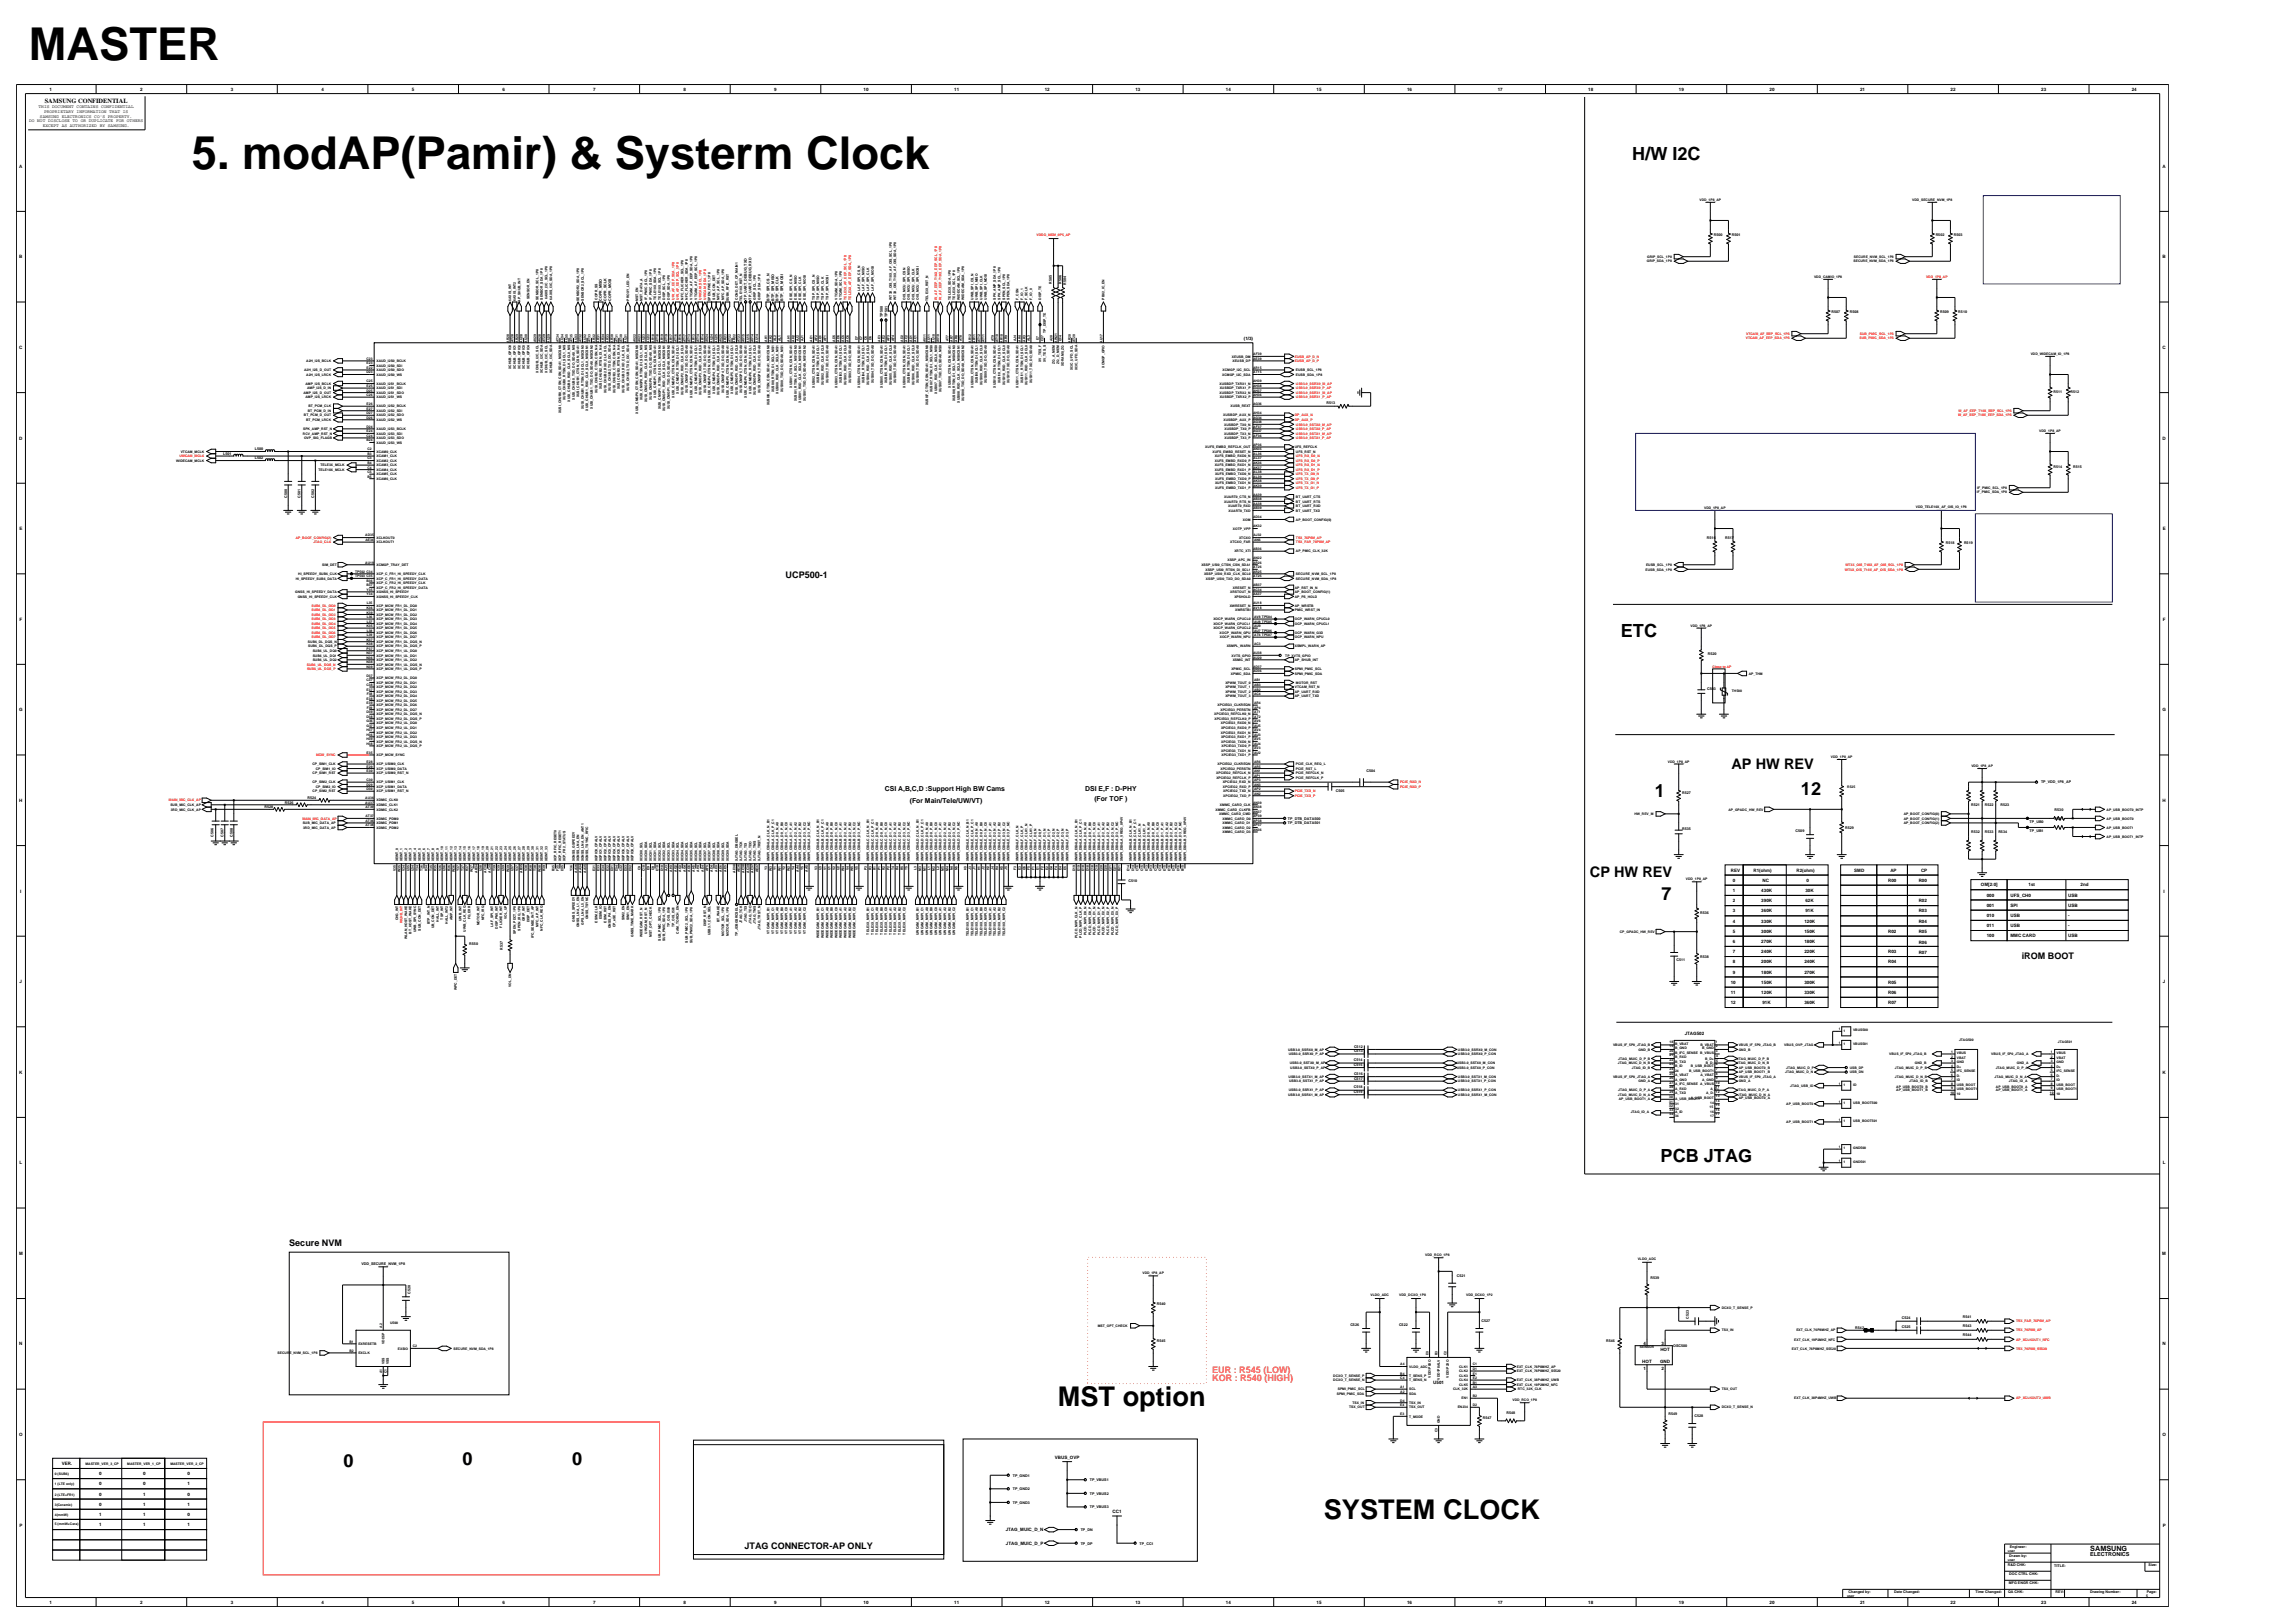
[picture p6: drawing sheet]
<svg xmlns="http://www.w3.org/2000/svg" width="420mm" height="297mm" viewBox="0 0 420 297" stroke-linecap="round" stroke-linejoin="round" font-family="sans-serif">
<defs><g id="words">
<g font-size="8.3">
<text x="5.3" y="10.9">MASTER</text>
<text x="35.1" y="31">5. modAP(Pamir) &amp; Systerm Clock</text>
</g>
<g font-size="5">
<text x="193.6" y="257.2">MST option</text>
<text x="242.3" y="278">SYSTEM CLOCK</text>
</g>
<g font-size="3.3">
<text x="298.7" y="29.4">H/W I2C</text>
<text x="296.6" y="116.6">ETC</text>
<text x="302.9" y="145.8">1</text>
<text x="329.6" y="145.4">12</text>
<text x="304.1" y="164.7">7</text>
<text x="303.9" y="212.5">PCB JTAG</text>
<text x="62.9" y="268.5">0</text>
<text x="84.6" y="268.1">0</text>
<text x="104.7" y="268.1">0</text>
</g>
<g font-size="2.7">
<text x="316.9" y="140.8">AP HW REV</text>
<text x="291" y="160.4">CP HW REV</text>
</g>
<g font-size="1.7">
<text x="143.8" y="105.8">UCP500-1</text>
<text x="370" y="175.5">iROM BOOT</text>
<text x="52.9" y="228.1">Secure NVM</text>
<text x="136.2" y="283.4">JTAG CONNECTOR-AP ONLY</text>
</g>
<g font-size="1.7" fill="#ff7f00">
<text x="221.8" y="251.3">EUR : R545 (LOW)</text>
<text x="221.8" y="252.7">KOR : R540 (HIGH)</text>
</g>
<g font-size="1.3">
<text x="161.9" y="144.8">CSI A,B,C,D :Support High BW Cams</text>
<text x="166.5" y="146.9">(For Main/Tele/UW/VT)</text>
<text x="198.6" y="144.8">DSI E,F : D-PHY</text>
<text x="200.3" y="146.6">(For TOF )</text>
<text x="382.5" y="283.8">SAMSUNG</text>
</g>
<text font-size="1.2" x="8.2" y="18.8">SAMSUNG CONFIDENTIAL</text>
<text font-size="1" x="382.5" y="284.8">ELECTRONICS</text>
<g font-size=".8">
<text x="9.1" y="16.6">1</text>
<text x="25.6" y="16.6">2</text>
<text x="42.2" y="16.6">3</text>
<text x="58.8" y="16.6">4</text>
<text x="75.4" y="16.6">5</text>
<text x="92" y="16.6">6</text>
<text x="108.5" y="16.6">7</text>
<text x="125.1" y="16.6">8</text>
<text x="141.7" y="16.6">9</text>
<text x="158" y="16.6">10</text>
<text x="174.6" y="16.6">11</text>
<text x="191.2" y="16.6">12</text>
<text x="207.8" y="16.6">13</text>
<text x="224.3" y="16.6">14</text>
<text x="240.9" y="16.6">15</text>
<text x="257.5" y="16.6">16</text>
<text x="274.1" y="16.6">17</text>
<text x="290.7" y="16.6">18</text>
<text x="307.2" y="16.6">19</text>
<text x="323.8" y="16.6">20</text>
<text x="340.4" y="16.6">21</text>
<text x="357" y="16.6">22</text>
<text x="373.6" y="16.6">23</text>
<text x="390.1" y="16.6">24</text>
<text x="5.3" y="22.3">DO NOT DISCLOSE TO OR DUPLICATE FOR OTHERS</text>
<text x="7.1" y="19.8">THIS DOCUMENT CONTAINS CONFIDENTIAL</text>
<text x="7.3" y="21.5">SAMSUNG ELECTRONICS CO'S PROPERTY.</text>
<text x="7.8" y="23.2">EXCEPT AS AUTHORIZED BY SAMSUNG.</text>
<text x="8.1" y="20.7">PROPRIETARY INFORMATION THAT IS</text>
<text x="3.5" y="30.7">A</text>
<text x="395.8" y="30.7">A</text>
<text x="3.5" y="47.3">B</text>
<text x="395.8" y="47.3">B</text>
<text x="3.5" y="63.9">C</text>
<text x="227.6" y="62.3">(1/3)</text>
<text x="395.8" y="63.9">C</text>
<text x="3.5" y="80.4">D</text>
<text x="395.8" y="80.4">D</text>
<text x="3.6" y="97">E</text>
<text x="395.8" y="97">E</text>
<text x="3.6" y="113.6">F</text>
<text x="395.8" y="113.6">F</text>
<text x="3.5" y="130.2">G</text>
<text x="395.7" y="130.2">G</text>
<text x="3.5" y="146.7">H</text>
<text x="395.8" y="146.7">H</text>
<text x="316.7" y="159.5">REV</text>
<text x="317.1" y="161.4">0</text>
<text x="320.9" y="159.5">R1(ohm)</text>
<text x="322.5" y="161.4">NC</text>
<text x="328.8" y="159.5">R2(ohm)</text>
<text x="330.6" y="161.4">0</text>
<text x="339.3" y="159.5">SMD</text>
<text x="345.5" y="161.4">R00</text>
<text x="346" y="159.5">AP</text>
<text x="351.1" y="161.4">R00</text>
<text x="351.6" y="159.5">CP</text>
<text x="3.7" y="163.3">I</text>
<text x="317.1" y="163.2">1</text>
<text x="317.1" y="165.1">2</text>
<text x="317.1" y="167">3</text>
<text x="322.3" y="163.2">430K</text>
<text x="322.3" y="167">360K</text>
<text x="322.3" y="165.1">390K</text>
<text x="330.4" y="165.1">62K</text>
<text x="330.4" y="167">91K</text>
<text x="330.4" y="163.2">30K</text>
<text x="351.1" y="167">R03</text>
<text x="351.1" y="165.1">R02</text>
<text x="362.5" y="162.2">OM[2:0]</text>
<text x="363.6" y="165.9">001</text>
<text x="363.6" y="164.1">000</text>
<text x="363.6" y="167.8">010</text>
<text x="367.9" y="165.9">SPI</text>
<text x="367.9" y="167.8">USB</text>
<text x="367.9" y="164.1">UFS_CH0</text>
<text x="371.2" y="162.2">1st</text>
<text x="378.5" y="167.8">-</text>
<text x="378.5" y="165.9">USB</text>
<text x="378.5" y="164.1">USB</text>
<text x="380.8" y="162.2">2nd</text>
<text x="395.9" y="163.3">I</text>
<text x="317.1" y="172.5">6</text>
<text x="317.1" y="170.7">5</text>
<text x="317.1" y="168.8">4</text>
<text x="322.3" y="168.8">330K</text>
<text x="322.3" y="172.5">270K</text>
<text x="322.3" y="170.7">300K</text>
<text x="330.2" y="172.5">180K</text>
<text x="330.2" y="170.7">150K</text>
<text x="330.2" y="168.8">120K</text>
<text x="345.5" y="170.7">R02</text>
<text x="351.1" y="170.7">R05</text>
<text x="351.1" y="168.8">R04</text>
<text x="351.1" y="172.8">R06</text>
<text x="363.6" y="169.7">011</text>
<text x="363.6" y="171.5">100</text>
<text x="367.9" y="169.7">USB</text>
<text x="367.9" y="171.5">MMC CARD</text>
<text x="378.5" y="171.5">USB</text>
<text x="378.5" y="169.7">-</text>
<text x="3.6" y="179.9">J</text>
<text x="317.1" y="176.3">8</text>
<text x="317.1" y="174.4">7</text>
<text x="317.1" y="178.2">9</text>
<text x="322.3" y="174.4">240K</text>
<text x="322.3" y="178.2">180K</text>
<text x="322.3" y="176.3">200K</text>
<text x="330.2" y="176.3">240K</text>
<text x="330.2" y="178.2">270K</text>
<text x="330.2" y="174.4">220K</text>
<text x="345.5" y="176.3">R04</text>
<text x="345.5" y="174.4">R03</text>
<text x="351.1" y="174.6">R07</text>
<text x="395.8" y="179.9">J</text>
<text x="316.7" y="180">10</text>
<text x="316.7" y="183.7">12</text>
<text x="316.7" y="181.9">11</text>
<text x="322.3" y="180">150K</text>
<text x="322.3" y="181.9">120K</text>
<text x="322.5" y="183.7">91K</text>
<text x="330.2" y="181.9">330K</text>
<text x="330.2" y="183.7">360K</text>
<text x="330.2" y="180">300K</text>
<text x="345.5" y="183.7">R07</text>
<text x="345.5" y="180">R05</text>
<text x="345.5" y="181.9">R06</text>
<text x="308.3" y="189.3">JTAG502</text>
<text x="3.5" y="196.5">K</text>
<text x="395.8" y="196.5">K</text>
<text x="3.6" y="213.1">L</text>
<text x="395.8" y="213.1">L</text>
<text x="3.5" y="229.6">M</text>
<text x="395.7" y="229.6">M</text>
<text x="3.5" y="246.2">N</text>
<text x="300.5" y="249.4">HOT</text>
<text x="300.8" y="250.7">1</text>
<text x="300.8" y="246.1">4</text>
<text x="303.8" y="249.4">GND</text>
<text x="303.9" y="247.2">HOT</text>
<text x="304.1" y="250.7">2</text>
<text x="304.1" y="246.1">3</text>
<text x="395.8" y="246.2">N</text>
<text x="262.3" y="253.3">U501</text>
<text x="3.5" y="262.8">O</text>
<text x="395.7" y="262.8">O</text>
<text x="11.3" y="268.1">VER.</text>
<text x="18.1" y="269.9">0</text>
<text x="26.2" y="269.9">0</text>
<text x="34.3" y="269.9">0</text>
<text x="193" y="266.9">VBUS_OVP</text>
<text x="18.1" y="273.7">0</text>
<text x="18.1" y="275.5">0</text>
<text x="18.1" y="271.8">0</text>
<text x="26.2" y="271.8">0</text>
<text x="26.2" y="273.7">1</text>
<text x="26.2" y="275.5">1</text>
<text x="34.3" y="275.5">1</text>
<text x="34.3" y="273.7">0</text>
<text x="34.3" y="271.8">1</text>
<text x="3.6" y="279.4">P</text>
<text x="18.1" y="279.3">1</text>
<text x="18.1" y="277.4">1</text>
<text x="26.2" y="279.3">1</text>
<text x="26.2" y="277.4">1</text>
<text x="34.3" y="279.3">1</text>
<text x="34.3" y="277.4">0</text>
<text x="184" y="280.2">JTAG_MUIC_D_N</text>
<text x="203.6" y="276.9">CC1</text>
<text x="395.8" y="279.4">P</text>
<text x="184.1" y="282.7">JTAG_MUIC_D_P</text>
<text x="9.1" y="293.5">1</text>
<text x="25.6" y="293.5">2</text>
<text x="42.2" y="293.5">3</text>
<text x="58.8" y="293.5">4</text>
<text x="75.4" y="293.5">5</text>
<text x="92" y="293.5">6</text>
<text x="108.5" y="293.5">7</text>
<text x="125.1" y="293.5">8</text>
<text x="141.7" y="293.5">9</text>
<text x="158" y="293.5">10</text>
<text x="174.6" y="293.5">11</text>
<text x="191.2" y="293.5">12</text>
<text x="207.8" y="293.5">13</text>
<text x="224.3" y="293.5">14</text>
<text x="240.9" y="293.5">15</text>
<text x="257.5" y="293.5">16</text>
<text x="274.1" y="293.5">17</text>
<text x="290.7" y="293.5">18</text>
<text x="307.2" y="293.5">19</text>
<text x="323.8" y="293.5">20</text>
<text x="340.4" y="293.5">21</text>
<text x="357" y="293.5">22</text>
<text x="373.6" y="293.5">23</text>
<text x="390.1" y="293.5">24</text>
</g>
<g font-size=".7">
<text x="313.6" y="43.3">R500</text>
<text x="317" y="43.3">R501</text>
<text x="354.2" y="43.3">R502</text>
<text x="357.6" y="43.3">R503</text>
<text x="192.5" y="51.9" transform="rotate(-90 192.5 51.9)">R505</text>
<text x="194.3" y="51.9" transform="rotate(-90 194.3 51.9)">R506</text>
<text x="195.1" y="52.2" transform="rotate(-90 195.1 52.2)">R504</text>
<text x="110.2" y="55.1" transform="rotate(-90 110.2 55.1)">COPR_MISO</text>
<text x="111" y="55.1" transform="rotate(-90 111 55.1)">COPR_SCLK</text>
<text x="111.8" y="55.1" transform="rotate(-90 111.8 55.1)">COPR_MOSI</text>
<text x="136.7" y="54.8" transform="rotate(-90 136.7 54.8)">TP_UART_DEBUG_TXD</text>
<text x="137.5" y="54.8" transform="rotate(-90 137.5 54.8)">TP_UART_DEBUG_RXD</text>
<text x="140.8" y="55.1" transform="rotate(-90 140.8 55.1)">BTP_SPI_CS_N</text>
<text x="141.7" y="55.1" transform="rotate(-90 141.7 55.1)">BTP_SPI_MISO</text>
<text x="142.5" y="55.1" transform="rotate(-90 142.5 55.1)">BTP_SPI_CLK</text>
<text x="143.3" y="55.1" transform="rotate(-90 143.3 55.1)">BTP_SPI_MOSI</text>
<text x="161.6" y="58" transform="rotate(-90 161.6 58)">TP500</text>
<text x="162.4" y="58" transform="rotate(-90 162.4 58)">TP501</text>
<text x="335.2" y="57.3">R507</text>
<text x="338.5" y="57.3">R508</text>
<text x="355.1" y="57.3">R509</text>
<text x="358.4" y="57.3">R510</text>
<text x="375.8" y="71.8">R511</text>
<text x="378.9" y="71.8">R512</text>
<text x="242.8" y="74">R513</text>
<text x="40.8" y="83.2">L501</text>
<text x="46.6" y="82.4">L500</text>
<text x="46.6" y="84.1">L502</text>
<text x="375.8" y="85.7">R514</text>
<text x="379.4" y="85.6">R515</text>
<text x="52.5" y="91.1" transform="rotate(-90 52.5 91.1)">C500</text>
<text x="55" y="91.1" transform="rotate(-90 55 91.1)">C501</text>
<text x="57.5" y="91.1" transform="rotate(-90 57.5 91.1)">C502</text>
<text x="312.4" y="98.6">R516</text>
<text x="315.7" y="98.6">R517</text>
<text x="356.1" y="99.6">R518</text>
<text x="359.4" y="99.6">R519</text>
<text x="312.6" y="119.8">R520</text>
<text x="312.4" y="126.3">C503</text>
<text x="250.1" y="141.3">C504</text>
<text x="373.5" y="143.3">TP_VDD_1P8_AP</text>
<text x="48.4" y="147.9">R528</text>
<text x="52.1" y="147.1">R526</text>
<text x="56.3" y="146.2">R524</text>
<text x="235.7" y="150">TP_DTB_DATA500</text>
<text x="244.5" y="145">C505</text>
<text x="307.8" y="145.2">R527</text>
<text x="360.7" y="147.5">R521</text>
<text x="363.2" y="147.5">R522</text>
<text x="366.1" y="147.5">R523</text>
<text x="376" y="148.4">R530</text>
<text x="39.1" y="153.1" transform="rotate(-90 39.1 153.1)">C506</text>
<text x="40.9" y="153.1" transform="rotate(-90 40.9 153.1)">C507</text>
<text x="42.6" y="153.1" transform="rotate(-90 42.6 153.1)">C508</text>
<text x="235.7" y="150.8">TP_DTB_DATA501</text>
<text x="307.8" y="151.8">R535</text>
<text x="328.6" y="152.3">C509</text>
<text x="337.7" y="151.6">R529</text>
<text x="360.7" y="152.5">R532</text>
<text x="363.2" y="152.5">R533</text>
<text x="365.7" y="152.5">R534</text>
<text x="371.4" y="150.6">TP_UB0</text>
<text x="371.4" y="152.2">TP_UB1</text>
<text x="376" y="150.1">R531</text>
<text x="206.5" y="161.4">C510</text>
<text x="311.1" y="167.2">R536</text>
<text x="85.9" y="173">R550</text>
<text x="92" y="173.8" transform="rotate(-90 92 173.8)">R537</text>
<text x="306.8" y="175.9">C511</text>
<text x="311.1" y="175.2">R538</text>
<text x="247.8" y="191.7">C512</text>
<text x="247.7" y="194.2">C514</text>
<text x="247.7" y="195">C515</text>
<text x="247.8" y="196.8">C516</text>
<text x="247.8" y="197.6">C517</text>
<text x="247.8" y="192.5">C513</text>
<text x="247.7" y="200">C519</text>
<text x="247.7" y="199.1">C518</text>
<text x="66.1" y="231.4">VDD_SECURE_NVM_1P8</text>
<text x="266.6" y="233.7">C521</text>
<text x="75.1" y="236.7" transform="rotate(-90 75.1 236.7)">C520</text>
<text x="211.7" y="238.9">R540</text>
<text x="302" y="234.1">R539</text>
<text x="211.7" y="245.5">R545</text>
<text x="247.1" y="242.6">C526</text>
<text x="256" y="242.6">C522</text>
<text x="271.1" y="242">C527</text>
<text x="294" y="245.5">R546</text>
<text x="309.1" y="241.4" transform="rotate(-90 309.1 241.4)">C523</text>
<text x="339.5" y="243.2">R542</text>
<text x="348" y="241.4">C524</text>
<text x="348" y="243.1">C525</text>
<text x="359.2" y="242.8">R543</text>
<text x="359.2" y="241.1">R541</text>
<text x="359.2" y="244.5">R544</text>
<text x="306.2" y="246.5">OSC500</text>
<text x="271.4" y="259.6">R547</text>
<text x="275.7" y="258.7">R548</text>
<text x="305.3" y="259">R549</text>
<text x="310.1" y="259.4">C528</text>
<text x="185.4" y="270.2">TP_GND1</text>
<text x="185.4" y="272.7">TP_GND2</text>
<text x="185.4" y="275.2">TP_GND3</text>
<text x="199.4" y="273.5">TP_VBUS2</text>
<text x="199.4" y="276">TP_VBUS3</text>
<text x="199.4" y="271">TP_VBUS1</text>
<text x="197.8" y="280.1">TP_DN</text>
<text x="197.8" y="282.6">TP_DP</text>
<text x="208.6" y="282.6">TP_CC1</text>
<text x="367.5" y="286.5">R&amp;D CHK:</text>
<text x="367.7" y="284.9">Drawn by:</text>
<text x="367.8" y="283.2">Engineer:</text>
<text x="376" y="286.7">TITLE:</text>
<text x="393.2" y="286.5">Size:</text>
<text x="338.3" y="291.5">Changed by:</text>
<text x="346.7" y="291.5">Date Changed:</text>
<text x="361.5" y="291.5">Time Changed:</text>
<text x="367.5" y="291.5">QA CHK:</text>
<text x="367.6" y="289.8">MFG ENGR CHK:</text>
<text x="367.7" y="288.2">DOC CTRL CHK:</text>
<text x="376.2" y="291.5">REV:</text>
<text x="382.5" y="291.5">Drawing Number:</text>
<text x="392.9" y="291.5">Page:</text>
</g>
<g font-size=".6">
<text x="311" y="36.8">VDD_1P8_AP</text>
<text x="349.9" y="36.8">VDD_SECURE_NVM_1P8</text>
<text x="301.4" y="47.2">GRIP_SCL_1P8</text>
<text x="339.3" y="47.2">SECURE_NVM_SCL_1P8</text>
<text x="157.4" y="53.2" transform="rotate(-90 157.4 53.2)">LAF_SPI_CS_N</text>
<text x="158.2" y="53.2" transform="rotate(-90 158.2 53.2)">LAF_SPI_MISO</text>
<text x="159.1" y="53.2" transform="rotate(-90 159.1 53.2)">LAF_SPI_CLK</text>
<text x="159.9" y="53.2" transform="rotate(-90 159.9 53.2)">LAF_SPI_MOSI</text>
<text x="301.4" y="48">GRIP_SDA_1P8</text>
<text x="332" y="50.8">VDD_CAMIO_1P8</text>
<text x="339.2" y="48">SECURE_NVM_SDA_1P8</text>
<text x="93.6" y="55.1" transform="rotate(-90 93.6 55.1)">6AXIS_INT</text>
<text x="94.4" y="55.1" transform="rotate(-90 94.4 55.1)">6AXIS_INT2</text>
<text x="95.2" y="55.2" transform="rotate(-90 95.2 55.2)">AP_SHUB_INT</text>
<text x="96.9" y="54.7" transform="rotate(-90 96.9 54.7)">SENSOR_EN</text>
<text x="98.5" y="54.9" transform="rotate(-90 98.5 54.9)">SENSOR_SCL_1P8</text>
<text x="99.4" y="54.8" transform="rotate(-90 99.4 54.8)">SENSOR_SDA_1P8</text>
<text x="100.2" y="54.7" transform="rotate(-90 100.2 54.7)">6AXIS_I3C_SCL_1P8</text>
<text x="101" y="54.8" transform="rotate(-90 101 54.8)">6AXIS_I3C_SDA_1P8</text>
<text x="106" y="55.1" transform="rotate(-90 106 55.1)">SENSOR2_SDA_1P8</text>
<text x="106.8" y="55" transform="rotate(-90 106.8 55)">SENSOR2_SCL_1P8</text>
<text x="109.3" y="54.8" transform="rotate(-90 109.3 54.8)">COPR_SS</text>
<text x="115.1" y="55" transform="rotate(-90 115.1 55)">PROXY_LED_EN</text>
<text x="116.8" y="55.1" transform="rotate(-90 116.8 55.1)">MST_EN</text>
<text x="117.6" y="55.1" transform="rotate(-90 117.6 55.1)">MST_DATA_A</text>
<text x="118.4" y="54.8" transform="rotate(-90 118.4 54.8)">IF_PMIC_SCL_1P8</text>
<text x="119.3" y="54.8" transform="rotate(-90 119.3 54.8)">IF_PMIC_SDA_1P8</text>
<text x="120.1" y="54.8" transform="rotate(-90 120.1 54.8)">TELE10X_SDA_1P8</text>
<text x="120.9" y="54.8" transform="rotate(-90 120.9 54.8)">TELE10X_SCL_1P8</text>
<text x="121.8" y="54.8" transform="rotate(-90 121.8 54.8)">DISP_SCL_1P8</text>
<text x="122.6" y="54.8" transform="rotate(-90 122.6 54.8)">DISP_SDA_1P8</text>
<text x="125.1" y="54.8" transform="rotate(-90 125.1 54.8)">NFC_FLICKER_SCL_1P8</text>
<text x="125.9" y="54.8" transform="rotate(-90 125.9 54.8)">NFC_FLICKER_SDA_1P8</text>
<text x="126.7" y="54.8" transform="rotate(-90 126.7 54.8)">VTCAM_AF_EEP_SDA_1P8</text>
<text x="127.6" y="54.8" transform="rotate(-90 127.6 54.8)">VTCAM_AF_EEP_SCL_1P8</text>
<text x="130" y="55.1" transform="rotate(-90 130 55.1)">SPEN_FWE1_1P8</text>
<text x="130.9" y="54.8" transform="rotate(-90 130.9 54.8)">SUB_CON_DET</text>
<text x="131.7" y="54.8" transform="rotate(-90 131.7 54.8)">MFC_AP_SCL_1P8</text>
<text x="132.5" y="54.8" transform="rotate(-90 132.5 54.8)">MFC_AP_SDA_1P8</text>
<text x="133.4" y="55.1" transform="rotate(-90 133.4 55.1)">SUB6_RFIC_RST</text>
<text x="135" y="54.8" transform="rotate(-90 135 54.8)">COND_DET_CP_MAIN1</text>
<text x="135.8" y="55.1" transform="rotate(-90 135.8 55.1)">TELE10X_RST_N</text>
<text x="138.3" y="54.8" transform="rotate(-90 138.3 54.8)">GRIP_SCL_1P8</text>
<text x="139.2" y="54.8" transform="rotate(-90 139.2 54.8)">GRIP_SDA_1P8</text>
<text x="145" y="54.8" transform="rotate(-90 145 54.8)">ESE_SPI_CS_N</text>
<text x="145.8" y="54.8" transform="rotate(-90 145.8 54.8)">ESE_SPI_MISO</text>
<text x="146.6" y="54.8" transform="rotate(-90 146.6 54.8)">ESE_SPI_CLK</text>
<text x="147.5" y="54.8" transform="rotate(-90 147.5 54.8)">ESE_SPI_MOSI</text>
<text x="149.1" y="54.8" transform="rotate(-90 149.1 54.8)">TSP_SPI_CS_N</text>
<text x="149.9" y="54.8" transform="rotate(-90 149.9 54.8)">TSP_SPI_MISO</text>
<text x="150.8" y="54.8" transform="rotate(-90 150.8 54.8)">TSP_SPI_CLK</text>
<text x="151.6" y="54.8" transform="rotate(-90 151.6 54.8)">TSP_SPI_MOSI</text>
<text x="153.3" y="54.8" transform="rotate(-90 153.3 54.8)">VTCAM_SDA_1P8</text>
<text x="154.1" y="54.8" transform="rotate(-90 154.1 54.8)">VTCAM_SCL_1P8</text>
<text x="163.2" y="54.8" transform="rotate(-90 163.2 54.8)">WT3X_OIS_T10X_AF_OIS_SCL_1P8</text>
<text x="164" y="54.8" transform="rotate(-90 164 54.8)">WT3X_OIS_T10X_AF_OIS_SDA_1P8</text>
<text x="165.7" y="54.8" transform="rotate(-90 165.7 54.8)">OIS_MCU_SPI_CSN</text>
<text x="166.5" y="54.8" transform="rotate(-90 166.5 54.8)">OIS_MCU_SPI_MISO</text>
<text x="167.4" y="54.8" transform="rotate(-90 167.4 54.8)">OIS_MCU_SPI_CLK</text>
<text x="168.2" y="54.8" transform="rotate(-90 168.2 54.8)">OIS_MCU_SPI_MOSI</text>
<text x="169.8" y="55.1" transform="rotate(-90 169.8 55.1)">TELE3X_RST_N</text>
<text x="174" y="54.8" transform="rotate(-90 174 54.8)">TELE3X_SDA_1P8</text>
<text x="174.8" y="54.8" transform="rotate(-90 174.8 54.8)">TELE3X_SCL_1P8</text>
<text x="175.6" y="54.8" transform="rotate(-90 175.6 54.8)">WIDECAM_SCL_1P8</text>
<text x="176.5" y="54.8" transform="rotate(-90 176.5 54.8)">WIDECAM_SDA_1P8</text>
<text x="178.1" y="54.8" transform="rotate(-90 178.1 54.8)">UWB_SPI_CS_N</text>
<text x="179" y="54.8" transform="rotate(-90 179 54.8)">UWB_SPI_MISO</text>
<text x="179.8" y="54.8" transform="rotate(-90 179.8 54.8)">UWB_SPI_CLK</text>
<text x="180.6" y="54.8" transform="rotate(-90 180.6 54.8)">UWB_SPI_MOSI</text>
<text x="182.3" y="54.8" transform="rotate(-90 182.3 54.8)">SPK_AMP_SDA_1P8</text>
<text x="183.1" y="54.8" transform="rotate(-90 183.1 54.8)">SPK_AMP_SCL_1P8</text>
<text x="183.9" y="54.8" transform="rotate(-90 183.9 54.8)">SPEN_SCL_1P8</text>
<text x="184.8" y="54.8" transform="rotate(-90 184.8 54.8)">SPEN_SDA_1P8</text>
<text x="186.4" y="54.8" transform="rotate(-90 186.4 54.8)">F_CSN</text>
<text x="187.2" y="54.8" transform="rotate(-90 187.2 54.8)">F_IO_1</text>
<text x="188.1" y="54.8" transform="rotate(-90 188.1 54.8)">F_SCLK</text>
<text x="188.9" y="54.8" transform="rotate(-90 188.9 54.8)">F_IO_0</text>
<text x="190.5" y="54.8" transform="rotate(-90 190.5 54.8)">DISP_TE</text>
<text x="202.2" y="54.8" transform="rotate(-90 202.2 54.8)">PB02_IC_EN</text>
<text x="67.1" y="65.8">C23</text>
<text x="93.2" y="62.7" transform="rotate(-90 93.2 62.7)">AR28</text>
<text x="94" y="62.6" transform="rotate(-90 94 62.6)">AT28</text>
<text x="94.8" y="62.7" transform="rotate(-90 94.8 62.7)">AR29</text>
<text x="95.6" y="62.7" transform="rotate(-90 95.6 62.7)">AU28</text>
<text x="96.5" y="62.7" transform="rotate(-90 96.5 62.7)">AU30</text>
<text x="98.1" y="62.7" transform="rotate(-90 98.1 62.7)">AV29</text>
<text x="99" y="62.7" transform="rotate(-90 99 62.7)">AV28</text>
<text x="99.8" y="62.6" transform="rotate(-90 99.8 62.6)">AT29</text>
<text x="100.6" y="62.7" transform="rotate(-90 100.6 62.7)">AU29</text>
<text x="102.3" y="62.6" transform="rotate(-90 102.3 62.6)">AT34</text>
<text x="103.1" y="62.7" transform="rotate(-90 103.1 62.7)">AU34</text>
<text x="103.9" y="62.7" transform="rotate(-90 103.9 62.7)">AU35</text>
<text x="104.8" y="62.6" transform="rotate(-90 104.8 62.6)">AT35</text>
<text x="105.6" y="62.7" transform="rotate(-90 105.6 62.7)">AU33</text>
<text x="106.4" y="62.6" transform="rotate(-90 106.4 62.6)">AT32</text>
<text x="107.3" y="62.7" transform="rotate(-90 107.3 62.7)">AU32</text>
<text x="108.1" y="62.6" transform="rotate(-90 108.1 62.6)">AT33</text>
<text x="108.9" y="62.7" transform="rotate(-90 108.9 62.7)">AR32</text>
<text x="109.7" y="62.7" transform="rotate(-90 109.7 62.7)">AR31</text>
<text x="110.6" y="62.7" transform="rotate(-90 110.6 62.7)">AR34</text>
<text x="111.4" y="62.7" transform="rotate(-90 111.4 62.7)">AR33</text>
<text x="112.2" y="62.7" transform="rotate(-90 112.2 62.7)">AR30</text>
<text x="113.1" y="62.6" transform="rotate(-90 113.1 62.6)">AT31</text>
<text x="113.9" y="62.6" transform="rotate(-90 113.9 62.6)">AT30</text>
<text x="114.7" y="62.7" transform="rotate(-90 114.7 62.7)">AU31</text>
<text x="116.4" y="62.7" transform="rotate(-90 116.4 62.7)">AV22</text>
<text x="117.2" y="62.7" transform="rotate(-90 117.2 62.7)">AV23</text>
<text x="118" y="62.7" transform="rotate(-90 118 62.7)">AU23</text>
<text x="118.9" y="62.7" transform="rotate(-90 118.9 62.7)">AU22</text>
<text x="119.7" y="62.7" transform="rotate(-90 119.7 62.7)">AR18</text>
<text x="120.5" y="62.6" transform="rotate(-90 120.5 62.6)">AT18</text>
<text x="121.3" y="62.7" transform="rotate(-90 121.3 62.7)">AR19</text>
<text x="122.2" y="62.6" transform="rotate(-90 122.2 62.6)">AT19</text>
<text x="123" y="62.7" transform="rotate(-90 123 62.7)">AR17</text>
<text x="123.8" y="62.6" transform="rotate(-90 123.8 62.6)">AT16</text>
<text x="124.7" y="62.7" transform="rotate(-90 124.7 62.7)">AR16</text>
<text x="125.5" y="62.6" transform="rotate(-90 125.5 62.6)">AT17</text>
<text x="126.3" y="62.6" transform="rotate(-90 126.3 62.6)">AT13</text>
<text x="127.1" y="62.7" transform="rotate(-90 127.1 62.7)">AR13</text>
<text x="128" y="62.6" transform="rotate(-90 128 62.6)">AT14</text>
<text x="128.8" y="62.7" transform="rotate(-90 128.8 62.7)">AR14</text>
<text x="129.6" y="62.7" transform="rotate(-90 129.6 62.7)">AV24</text>
<text x="130.4" y="62.7" transform="rotate(-90 130.4 62.7)">AU24</text>
<text x="131.3" y="62.7" transform="rotate(-90 131.3 62.7)">AU25</text>
<text x="132.1" y="62.7" transform="rotate(-90 132.1 62.7)">AV25</text>
<text x="132.9" y="62.7" transform="rotate(-90 132.9 62.7)">AR23</text>
<text x="133.8" y="62.6" transform="rotate(-90 133.8 62.6)">AT22</text>
<text x="134.6" y="62.7" transform="rotate(-90 134.6 62.7)">AR22</text>
<text x="135.4" y="62.6" transform="rotate(-90 135.4 62.6)">AT23</text>
<text x="136.3" y="62.7" transform="rotate(-90 136.3 62.7)">AV15</text>
<text x="137.1" y="62.7" transform="rotate(-90 137.1 62.7)">AU15</text>
<text x="137.9" y="62.7" transform="rotate(-90 137.9 62.7)">AV14</text>
<text x="138.7" y="62.7" transform="rotate(-90 138.7 62.7)">AU14</text>
<text x="140.4" y="62.5" transform="rotate(-90 140.4 62.5)">AK1</text>
<text x="141.2" y="62.5" transform="rotate(-90 141.2 62.5)">AK2</text>
<text x="142.1" y="62.5" transform="rotate(-90 142.1 62.5)">AL2</text>
<text x="142.9" y="62.5" transform="rotate(-90 142.9 62.5)">AL1</text>
<text x="144.5" y="62.5" transform="rotate(-90 144.5 62.5)">AH1</text>
<text x="145.4" y="62.5" transform="rotate(-90 145.4 62.5)">AH2</text>
<text x="146.2" y="62.5" transform="rotate(-90 146.2 62.5)">AJ2</text>
<text x="147" y="62.5" transform="rotate(-90 147 62.5)">AJ1</text>
<text x="148.7" y="62.5" transform="rotate(-90 148.7 62.5)">AE1</text>
<text x="149.5" y="62.5" transform="rotate(-90 149.5 62.5)">AF2</text>
<text x="150.3" y="62.5" transform="rotate(-90 150.3 62.5)">AG1</text>
<text x="151.2" y="62.5" transform="rotate(-90 151.2 62.5)">AF1</text>
<text x="152.8" y="62.5" transform="rotate(-90 152.8 62.5)">AD5</text>
<text x="153.7" y="62.5" transform="rotate(-90 153.7 62.5)">AD6</text>
<text x="154.5" y="62.5" transform="rotate(-90 154.5 62.5)">AC5</text>
<text x="155.3" y="62.5" transform="rotate(-90 155.3 62.5)">AC6</text>
<text x="157" y="62.3" transform="rotate(-90 157 62.3)">D7</text>
<text x="157.8" y="62.3" transform="rotate(-90 157.8 62.3)">C7</text>
<text x="158.6" y="62.3" transform="rotate(-90 158.6 62.3)">C6</text>
<text x="159.5" y="62.3" transform="rotate(-90 159.5 62.3)">D6</text>
<text x="161.1" y="62.5" transform="rotate(-90 161.1 62.5)">AE3</text>
<text x="162" y="62.5" transform="rotate(-90 162 62.5)">AE2</text>
<text x="162.8" y="62.5" transform="rotate(-90 162.8 62.5)">AF3</text>
<text x="163.6" y="62.5" transform="rotate(-90 163.6 62.5)">AF4</text>
<text x="165.3" y="62.5" transform="rotate(-90 165.3 62.5)">AD2</text>
<text x="166.1" y="62.5" transform="rotate(-90 166.1 62.5)">AC2</text>
<text x="166.9" y="62.5" transform="rotate(-90 166.9 62.5)">AD1</text>
<text x="167.8" y="62.5" transform="rotate(-90 167.8 62.5)">AC1</text>
<text x="169.4" y="62.7" transform="rotate(-90 169.4 62.7)">AV11</text>
<text x="170.2" y="62.7" transform="rotate(-90 170.2 62.7)">AU11</text>
<text x="171.1" y="62.7" transform="rotate(-90 171.1 62.7)">AU10</text>
<text x="171.9" y="62.7" transform="rotate(-90 171.9 62.7)">AV10</text>
<text x="173.6" y="62.5" transform="rotate(-90 173.6 62.5)">AT7</text>
<text x="174.4" y="62.5" transform="rotate(-90 174.4 62.5)">AR7</text>
<text x="175.2" y="62.5" transform="rotate(-90 175.2 62.5)">AR8</text>
<text x="176" y="62.5" transform="rotate(-90 176 62.5)">AT8</text>
<text x="177.7" y="62.7" transform="rotate(-90 177.7 62.7)">AR12</text>
<text x="178.5" y="62.7" transform="rotate(-90 178.5 62.7)">AR11</text>
<text x="179.4" y="62.6" transform="rotate(-90 179.4 62.6)">AT12</text>
<text x="180.2" y="62.6" transform="rotate(-90 180.2 62.6)">AT11</text>
<text x="181.8" y="62.5" transform="rotate(-90 181.8 62.5)">AT9</text>
<text x="182.7" y="62.6" transform="rotate(-90 182.7 62.6)">AT10</text>
<text x="183.5" y="62.7" transform="rotate(-90 183.5 62.7)">AR10</text>
<text x="184.3" y="62.5" transform="rotate(-90 184.3 62.5)">AR9</text>
<text x="186" y="62.5" transform="rotate(-90 186 62.5)">AJ4</text>
<text x="186.8" y="62.5" transform="rotate(-90 186.8 62.5)">AK4</text>
<text x="187.7" y="62.5" transform="rotate(-90 187.7 62.5)">AK3</text>
<text x="188.5" y="62.5" transform="rotate(-90 188.5 62.5)">AL3</text>
<text x="190.1" y="62.3" transform="rotate(-90 190.1 62.3)">E7</text>
<text x="191" y="62.5" transform="rotate(-90 191 62.5)">C27</text>
<text x="191.4" y="60.9" transform="rotate(-90 191.4 60.9)">TP_DISP_TE</text>
<text x="192.6" y="62.5" transform="rotate(-90 192.6 62.5)">A20</text>
<text x="193.5" y="62.8" transform="rotate(-90 193.5 62.8)">AW21</text>
<text x="194.3" y="62.5" transform="rotate(-90 194.3 62.5)">G14</text>
<text x="195.9" y="62.7" transform="rotate(-90 195.9 62.7)">AR20</text>
<text x="196.8" y="62.6" transform="rotate(-90 196.8 62.6)">AT20</text>
<text x="201.7" y="62.7" transform="rotate(-90 201.7 62.7)">AU17</text>
<text x="225.5" y="65.4">XEUSB_DM</text>
<text x="229.3" y="65.8">AE39</text>
<text x="229.4" y="65">AF39</text>
<text x="371.6" y="64.9">VDD_WIDECAM_IO_1P8</text>
<text x="55.7" y="67.9">A2H_I2S_D_OUT</text>
<text x="55.9" y="70.4">AMP_I2S_BCLK</text>
<text x="56" y="66.3">A2H_I2S_BCLK</text>
<text x="56" y="68.7">A2H_I2S_LRCK</text>
<text x="56.2" y="71.2">AMP_I2S_D_IN</text>
<text x="67.1" y="71.6">D25</text>
<text x="67.1" y="68.3">D23</text>
<text x="67.1" y="70">C25</text>
<text x="67.1" y="67.5">E22</text>
<text x="67.1" y="66.7">E23</text>
<text x="67.1" y="70.8">E25</text>
<text x="68.9" y="67.9">XAUD_I2S0_SDO</text>
<text x="68.9" y="67.1">XAUD_I2S0_SDI</text>
<text x="68.9" y="71.2">XAUD_I2S1_SDI</text>
<text x="68.9" y="68.7">XAUD_I2S0_WS</text>
<text x="68.9" y="66.3">XAUD_I2S0_BCLK</text>
<text x="68.9" y="70.4">XAUD_I2S1_BCLK</text>
<text x="93.6" y="67.6" transform="rotate(-90 93.6 67.6)">XCHUB_GPIO0</text>
<text x="94.4" y="67.6" transform="rotate(-90 94.4 67.6)">XCHUB_GPIO1</text>
<text x="95.2" y="67.6" transform="rotate(-90 95.2 67.6)">XCHUB_GPIO2</text>
<text x="96.1" y="67.6" transform="rotate(-90 96.1 67.6)">XCHUB_GPIO3</text>
<text x="96.9" y="67.6" transform="rotate(-90 96.9 67.6)">XCHUB_GPIO4</text>
<text x="98.5" y="68.2" transform="rotate(-90 98.5 68.2)">XCHUB_I2C_SCL</text>
<text x="99.4" y="68.3" transform="rotate(-90 99.4 68.3)">XCHUB_I2C_SDA</text>
<text x="100.2" y="68.2" transform="rotate(-90 100.2 68.2)">XCHUB_I3C_SCL</text>
<text x="101" y="68.3" transform="rotate(-90 101 68.3)">XCHUB_I3C_SDA</text>
<text x="109.3" y="71.9" transform="rotate(-90 109.3 71.9)">XUSI_CHUB2_CTSN_CSN_NA</text>
<text x="110.1" y="71.3" transform="rotate(-90 110.1 71.3)">XUSI_CHUB2_RTSN_DI_NA</text>
<text x="111" y="71.9" transform="rotate(-90 111 71.9)">XUSI_CHUB2_RXD_CLK_SCL</text>
<text x="111.8" y="71.5" transform="rotate(-90 111.8 71.5)">XUSI_CHUB2_TXD_DO_SDA</text>
<text x="112.6" y="71.9" transform="rotate(-90 112.6 71.9)">XUSI_CHUB3_CTSN_CSN_NA</text>
<text x="113.5" y="71.3" transform="rotate(-90 113.5 71.3)">XUSI_CHUB3_RTSN_DI_NA</text>
<text x="114.3" y="71.9" transform="rotate(-90 114.3 71.9)">XUSI_CHUB3_RXD_CLK_SCL</text>
<text x="115.1" y="71.5" transform="rotate(-90 115.1 71.5)">XUSI_CHUB3_TXD_DO_SDA</text>
<text x="125.9" y="71.9" transform="rotate(-90 125.9 71.9)">XUSI_CMGP2_TXD_DO_SDA0</text>
<text x="129.2" y="71.9" transform="rotate(-90 129.2 71.9)">XUSI_CMGP3_TXD_DO_SDA0</text>
<text x="132.5" y="71.9" transform="rotate(-90 132.5 71.9)">XUSI_CMGP4_TXD_DO_SDA0</text>
<text x="135.8" y="71.9" transform="rotate(-90 135.8 71.9)">XUSI_CMGP5_TXD_DO_SDA0</text>
<text x="139.2" y="71.9" transform="rotate(-90 139.2 71.9)">XUSI_CMGP6_TXD_DO_SDA0</text>
<text x="141.7" y="71.8" transform="rotate(-90 141.7 71.8)">XUSI00_RTSN_DI_SCL1_MS1</text>
<text x="143.3" y="71.7" transform="rotate(-90 143.3 71.7)">XUSI00_TXD_DO_SDA0_MS1</text>
<text x="145" y="70.9" transform="rotate(-90 145 70.9)">XUSI01_CTSN_CSN_SDA1</text>
<text x="149.1" y="70.9" transform="rotate(-90 149.1 70.9)">XUSI02_CTSN_CSN_SDA1</text>
<text x="149.9" y="70.2" transform="rotate(-90 149.9 70.2)">XUSI02_RTSN_DI_SCL1</text>
<text x="150.8" y="70.4" transform="rotate(-90 150.8 70.4)">XUSI02_RXD_CLK_SCL0</text>
<text x="151.6" y="70.1" transform="rotate(-90 151.6 70.1)">XUSI02_TXD_DO_SDA0</text>
<text x="153.3" y="70.9" transform="rotate(-90 153.3 70.9)">XUSI03_CTSN_CSN_SDA1</text>
<text x="154.1" y="70.2" transform="rotate(-90 154.1 70.2)">XUSI03_RTSN_DI_SCL1</text>
<text x="154.9" y="70.4" transform="rotate(-90 154.9 70.4)">XUSI03_RXD_CLK_SCL0</text>
<text x="155.7" y="70.1" transform="rotate(-90 155.7 70.1)">XUSI03_TXD_DO_SDA0</text>
<text x="157.4" y="70.9" transform="rotate(-90 157.4 70.9)">XUSI04_CTSN_CSN_SDA1</text>
<text x="158.2" y="70.2" transform="rotate(-90 158.2 70.2)">XUSI04_RTSN_DI_SCL1</text>
<text x="159.1" y="70.4" transform="rotate(-90 159.1 70.4)">XUSI04_RXD_CLK_SCL0</text>
<text x="159.9" y="70.1" transform="rotate(-90 159.9 70.1)">XUSI04_TXD_DO_SDA0</text>
<text x="161.5" y="70.9" transform="rotate(-90 161.5 70.9)">XUSI05_CTSN_CSN_SDA1</text>
<text x="162.4" y="70.2" transform="rotate(-90 162.4 70.2)">XUSI05_RTSN_DI_SCL1</text>
<text x="163.2" y="70.4" transform="rotate(-90 163.2 70.4)">XUSI05_RXD_CLK_SCL0</text>
<text x="164" y="70.1" transform="rotate(-90 164 70.1)">XUSI05_TXD_DO_SDA0</text>
<text x="165.7" y="70.9" transform="rotate(-90 165.7 70.9)">XUSI06_CTSN_CSN_SDA1</text>
<text x="166.5" y="70.2" transform="rotate(-90 166.5 70.2)">XUSI06_RTSN_DI_SCL1</text>
<text x="167.4" y="70.4" transform="rotate(-90 167.4 70.4)">XUSI06_RXD_CLK_SCL0</text>
<text x="168.2" y="70.1" transform="rotate(-90 168.2 70.1)">XUSI06_TXD_DO_SDA0</text>
<text x="170.7" y="71.8" transform="rotate(-90 170.7 71.8)">XUSI07_RTSN_DI_SCL1_MS0</text>
<text x="172.3" y="71.7" transform="rotate(-90 172.3 71.7)">XUSI07_TXD_DO_SDA0_MS0</text>
<text x="174" y="70.9" transform="rotate(-90 174 70.9)">XUSI08_CTSN_CSN_SDA1</text>
<text x="178.1" y="70.9" transform="rotate(-90 178.1 70.9)">XUSI09_CTSN_CSN_SDA1</text>
<text x="179" y="70.2" transform="rotate(-90 179 70.2)">XUSI09_RTSN_DI_SCL1</text>
<text x="179.8" y="70.4" transform="rotate(-90 179.8 70.4)">XUSI09_RXD_CLK_SCL0</text>
<text x="180.6" y="70.1" transform="rotate(-90 180.6 70.1)">XUSI09_TXD_DO_SDA0</text>
<text x="182.3" y="70.9" transform="rotate(-90 182.3 70.9)">XUSI10_CTSN_CSN_SDA1</text>
<text x="183.1" y="70.2" transform="rotate(-90 183.1 70.2)">XUSI10_RTSN_DI_SCL1</text>
<text x="183.9" y="70.4" transform="rotate(-90 183.9 70.4)">XUSI10_RXD_CLK_SCL0</text>
<text x="184.8" y="70.1" transform="rotate(-90 184.8 70.1)">XUSI10_TXD_DO_SDA0</text>
<text x="186.4" y="70.9" transform="rotate(-90 186.4 70.9)">XUSI11_CTSN_CSN_SDA1</text>
<text x="187.2" y="70.2" transform="rotate(-90 187.2 70.2)">XUSI11_RTSN_DI_SCL1</text>
<text x="188.1" y="70.4" transform="rotate(-90 188.1 70.4)">XUSI11_RXD_CLK_SCL0</text>
<text x="188.9" y="70.1" transform="rotate(-90 188.9 70.1)">XUSI11_TXD_DO_SDA0</text>
<text x="190.5" y="66.2" transform="rotate(-90 190.5 66.2)">XV_TES_F</text>
<text x="191.4" y="66.3" transform="rotate(-90 191.4 66.3)">XV_TES_S</text>
<text x="193" y="66.6" transform="rotate(-90 193 66.6)">ZQ_A_MEM</text>
<text x="193.9" y="66.6" transform="rotate(-90 193.9 66.6)">ZQ_D_MEM</text>
<text x="194.7" y="66.9" transform="rotate(-90 194.7 66.9)">XDRAM0_ZQ</text>
<text x="196.3" y="67.7" transform="rotate(-90 196.3 67.7)">XI3C_UFD_SCL</text>
<text x="197.2" y="67.8" transform="rotate(-90 197.2 67.8)">XI3C_UFD_SDA</text>
<text x="202.2" y="67.3" transform="rotate(-90 202.2 67.3)">XCMGP_GPIO</text>
<text x="223.2" y="70.4">XUSBDP_TXRX1_N</text>
<text x="223.2" y="71.2">XUSBDP_TXRX1_P</text>
<text x="223.7" y="68.7">XCMGP_I2C_SDA</text>
<text x="223.7" y="67.9">XCMGP_I2C_SCL</text>
<text x="225.6" y="66.3">XEUSB_DP</text>
<text x="229.3" y="67.5">AR15</text>
<text x="229.3" y="71.6">AH37</text>
<text x="229.3" y="70.8">AH38</text>
<text x="229.3" y="70">AH39</text>
<text x="229.4" y="68.3">AT15</text>
<text x="237.2" y="67.9">EUSB_SCL_1P8</text>
<text x="237.2" y="68.7">EUSB_SDA_1P8</text>
<text x="55.5" y="72.1">AMP_I2S_D_OUT</text>
<text x="55.6" y="76.2">BT_PCM_D_OUT</text>
<text x="55.9" y="72.9">AMP_I2S_LRCK</text>
<text x="56" y="77">BT_PCM_LRCK</text>
<text x="56.3" y="75.4">BT_PCM_D_IN</text>
<text x="56.5" y="74.6">BT_PCM_CLK</text>
<text x="67.1" y="76.6">D26</text>
<text x="67.1" y="75.8">D27</text>
<text x="67.1" y="72.5">C26</text>
<text x="67.1" y="74.1">E26</text>
<text x="67.1" y="75">E27</text>
<text x="68.9" y="74.6">XAUD_I2S2_BCLK</text>
<text x="68.9" y="75.4">XAUD_I2S2_SDI</text>
<text x="68.9" y="72.1">XAUD_I2S1_SDO</text>
<text x="68.9" y="77">XAUD_I2S2_WS</text>
<text x="68.9" y="76.2">XAUD_I2S2_SDO</text>
<text x="68.9" y="72.9">XAUD_I2S1_WS</text>
<text x="102.7" y="75.6" transform="rotate(-90 102.7 75.6)">XUSI_CHUB0_CTSN_CSN_SDA1_MSCSN0</text>
<text x="103.5" y="73.2" transform="rotate(-90 103.5 73.2)">XUSI_CHUB0_RTSN_DI_SCL1_MS</text>
<text x="104.3" y="73.5" transform="rotate(-90 104.3 73.5)">XUSI_CHUB0_RXD_CLK_SCL0_MS</text>
<text x="105.2" y="73.1" transform="rotate(-90 105.2 73.1)">XUSI_CHUB0_TXD_DO_SDA0_MS</text>
<text x="106" y="72.7" transform="rotate(-90 106 72.7)">XUSI_CHUB1_CTSN_CSN_SDA1</text>
<text x="106.8" y="74.9" transform="rotate(-90 106.8 74.9)">XUSI_CHUB1_RTSN_DI_SCL1_MSCSN3</text>
<text x="107.7" y="75.1" transform="rotate(-90 107.7 75.1)">XUSI_CHUB1_RXD_CLK_SCL0_MSCSN1</text>
<text x="108.5" y="74.8" transform="rotate(-90 108.5 74.8)">XUSI_CHUB1_TXD_DO_SDA0_MSCSN2</text>
<text x="116.8" y="75.7" transform="rotate(-90 116.8 75.7)">XUSI_CMGP0_CTSN_CSN_SDA1_MSCSN0</text>
<text x="117.6" y="73.3" transform="rotate(-90 117.6 73.3)">XUSI_CMGP0_RTSN_DI_SCL1_MS</text>
<text x="118.4" y="73.6" transform="rotate(-90 118.4 73.6)">XUSI_CMGP0_RXD_CLK_SCL0_MS</text>
<text x="119.3" y="73.2" transform="rotate(-90 119.3 73.2)">XUSI_CMGP0_TXD_DO_SDA0_MS</text>
<text x="120.1" y="72.8" transform="rotate(-90 120.1 72.8)">XUSI_CMGP1_CTSN_CSN_SDA1</text>
<text x="120.9" y="74.9" transform="rotate(-90 120.9 74.9)">XUSI_CMGP1_RTSN_DI_SCL1_MSCSN3</text>
<text x="121.8" y="75.2" transform="rotate(-90 121.8 75.2)">XUSI_CMGP1_RXD_CLK_SCL0_MSCSN1</text>
<text x="122.6" y="74.9" transform="rotate(-90 122.6 74.9)">XUSI_CMGP1_TXD_DO_SDA0_MSCSN2</text>
<text x="123.4" y="72.8" transform="rotate(-90 123.4 72.8)">XUSI_CMGP2_CTSN_CSN_SDA1</text>
<text x="124.2" y="72" transform="rotate(-90 124.2 72)">XUSI_CMGP2_RTSN_DI_SCL1</text>
<text x="125.1" y="72.3" transform="rotate(-90 125.1 72.3)">XUSI_CMGP2_RXD_CLK_SCL0</text>
<text x="126.7" y="72.8" transform="rotate(-90 126.7 72.8)">XUSI_CMGP3_CTSN_CSN_SDA1</text>
<text x="127.6" y="72" transform="rotate(-90 127.6 72)">XUSI_CMGP3_RTSN_DI_SCL1</text>
<text x="128.4" y="72.3" transform="rotate(-90 128.4 72.3)">XUSI_CMGP3_RXD_CLK_SCL0</text>
<text x="130" y="72.8" transform="rotate(-90 130 72.8)">XUSI_CMGP4_CTSN_CSN_SDA1</text>
<text x="130.9" y="72" transform="rotate(-90 130.9 72)">XUSI_CMGP4_RTSN_DI_SCL1</text>
<text x="131.7" y="72.3" transform="rotate(-90 131.7 72.3)">XUSI_CMGP4_RXD_CLK_SCL0</text>
<text x="133.4" y="72.8" transform="rotate(-90 133.4 72.8)">XUSI_CMGP5_CTSN_CSN_SDA1</text>
<text x="134.2" y="72" transform="rotate(-90 134.2 72)">XUSI_CMGP5_RTSN_DI_SCL1</text>
<text x="135" y="72.3" transform="rotate(-90 135 72.3)">XUSI_CMGP5_RXD_CLK_SCL0</text>
<text x="136.7" y="72.8" transform="rotate(-90 136.7 72.8)">XUSI_CMGP6_CTSN_CSN_SDA1</text>
<text x="137.5" y="72" transform="rotate(-90 137.5 72)">XUSI_CMGP6_RTSN_DI_SCL1</text>
<text x="138.3" y="72.3" transform="rotate(-90 138.3 72.3)">XUSI_CMGP6_RXD_CLK_SCL0</text>
<text x="140.8" y="74.2" transform="rotate(-90 140.8 74.2)">XUSI00_CTSN_CSN_SDA1_MS1CSN0</text>
<text x="142.5" y="72" transform="rotate(-90 142.5 72)">XUSI00_RXD_CLK_SCL0_MS1</text>
<text x="145.8" y="73.4" transform="rotate(-90 145.8 73.4)">XUSI01_RTSN_DI_SCL1_MS1CSN3</text>
<text x="146.6" y="73.7" transform="rotate(-90 146.6 73.7)">XUSI01_RXD_CLK_SCL0_MS1CSN1</text>
<text x="147.5" y="73.4" transform="rotate(-90 147.5 73.4)">XUSI01_TXD_DO_SDA0_MS1CSN2</text>
<text x="169.8" y="74.2" transform="rotate(-90 169.8 74.2)">XUSI07_CTSN_CSN_SDA1_MS0CSN0</text>
<text x="171.5" y="72" transform="rotate(-90 171.5 72)">XUSI07_RXD_CLK_SCL0_MS0</text>
<text x="174.8" y="73.4" transform="rotate(-90 174.8 73.4)">XUSI08_RTSN_DI_SCL1_MS0CSN3</text>
<text x="175.6" y="73.7" transform="rotate(-90 175.6 73.7)">XUSI08_RXD_CLK_SCL0_MS0CSN1</text>
<text x="176.5" y="73.4" transform="rotate(-90 176.5 73.4)">XUSI08_TXD_DO_SDA0_MS0CSN2</text>
<text x="223.2" y="72.1">XUSBDP_TXRX2_N</text>
<text x="223.2" y="72.9">XUSBDP_TXRX2_P</text>
<text x="223.9" y="76.2">XUSBDP_AUX_N</text>
<text x="223.9" y="77">XUSBDP_AUX_P</text>
<text x="224" y="77.9">XUSBDP_TX0_N</text>
<text x="225.2" y="74.6">XUSB_REXT</text>
<text x="229.3" y="77.4">AG38</text>
<text x="229.3" y="76.6">AG34</text>
<text x="229.3" y="74.1">AG36</text>
<text x="229.3" y="72.5">AH36</text>
<text x="229.3" y="75.8">AH34</text>
<text x="33.1" y="82.8">VTCAM_MCLK</text>
<text x="55.4" y="79.5">RCV_AMP_RST_N</text>
<text x="55.5" y="78.7">SPK_AMP_RST_N</text>
<text x="55.6" y="80.4">OVP_SIG_FLAGB</text>
<text x="67.1" y="78.3">D24</text>
<text x="67.1" y="79.9">C24</text>
<text x="67.1" y="80.8">B24</text>
<text x="67.1" y="79.1">E24</text>
<text x="67.3" y="82.4">C2</text>
<text x="67.3" y="83.2">B3</text>
<text x="68.9" y="79.5">XAUD_I2S3_SDI</text>
<text x="68.9" y="78.7">XAUD_I2S3_BCLK</text>
<text x="68.9" y="82.8">XCAM0_CLK</text>
<text x="68.9" y="80.4">XAUD_I2S3_SDO</text>
<text x="68.9" y="81.2">XAUD_I2S3_WS</text>
<text x="68.9" y="83.7">XCAM1_CLK</text>
<text x="220.6" y="82">XUFS_EMBD_REFCLK_OUT</text>
<text x="221.9" y="82.8">XUFS_EMBD_RESET_N</text>
<text x="222.3" y="83.7">XUFS_EMBD_RXD0_N</text>
<text x="224" y="79.5">XUSBDP_TX3_N</text>
<text x="224.1" y="80.4">XUSBDP_TX3_P</text>
<text x="224.1" y="78.7">XUSBDP_TX0_P</text>
<text x="229.3" y="79.1">AG37</text>
<text x="229.3" y="82.4">AN35</text>
<text x="229.3" y="81.6">AP36</text>
<text x="229.4" y="83.2">AL36</text>
<text x="229.4" y="79.9">AF36</text>
<text x="229.4" y="78.3">AF37</text>
<text x="237" y="82">UFS_REFCLK</text>
<text x="237.2" y="82.8">UFS_RST_N</text>
<text x="373.2" y="79">VDD_1P8_AP</text>
<text x="32.3" y="84.5">WIDECAM_MCLK</text>
<text x="58.3" y="86.2">TELE10X_MCLK</text>
<text x="58.6" y="85.3">TELE3X_MCLK</text>
<text x="67.3" y="85.7">C4</text>
<text x="67.3" y="86.6">C5</text>
<text x="67.3" y="84.1">C3</text>
<text x="67.3" y="84.9">B4</text>
<text x="67.3" y="87.4">B5</text>
<text x="68.9" y="86.2">XCAM4_CLK</text>
<text x="68.9" y="87">XCAM5_CLK</text>
<text x="68.9" y="84.5">XCAM2_CLK</text>
<text x="68.9" y="85.3">XCAM3_CLK</text>
<text x="68.9" y="87.8">XCAM6_CLK</text>
<text x="222.3" y="85.3">XUFS_EMBD_RXD1_N</text>
<text x="222.3" y="84.5">XUFS_EMBD_RXD0_P</text>
<text x="222.3" y="86.2">XUFS_EMBD_RXD1_P</text>
<text x="222.4" y="87">XUFS_EMBD_TXD0_N</text>
<text x="222.4" y="88.6">XUFS_EMBD_TXD1_N</text>
<text x="222.4" y="87.8">XUFS_EMBD_TXD0_P</text>
<text x="222.4" y="89.5">XUFS_EMBD_TXD1_P</text>
<text x="229.3" y="85.7">AK37</text>
<text x="229.3" y="88.2">AK38</text>
<text x="229.3" y="89.1">AK39</text>
<text x="229.3" y="84.9">AK36</text>
<text x="229.4" y="84.1">AL37</text>
<text x="229.4" y="86.6">AL38</text>
<text x="229.4" y="87.4">AL39</text>
<text x="361.9" y="89.5">IF_PMIC_SCL_1P8</text>
<text x="224" y="92">XUART0_RTS_N</text>
<text x="224" y="91.1">XUART0_CTS_N</text>
<text x="224.8" y="92.8">XUART0_RXD</text>
<text x="224.8" y="93.6">XUART0_TXD</text>
<text x="227.5" y="95.3">XOM</text>
<text x="229.3" y="94.9">AD34</text>
<text x="229.3" y="91.5">AB38</text>
<text x="229.3" y="93.2">AB39</text>
<text x="229.3" y="92.4">AA38</text>
<text x="229.3" y="90.7">AA39</text>
<text x="237.2" y="95.3">AP_BOOT_CONFIG(0)</text>
<text x="237.2" y="92">BT_UART_RTS</text>
<text x="237.2" y="91.1">BT_UART_CTS</text>
<text x="237.2" y="92.8">BT_UART_RXD</text>
<text x="237.2" y="93.6">BT_UART_TXD</text>
<text x="311.9" y="93.1">VDD_1P8_AP</text>
<text x="350.6" y="93">VDD_TELE10X_AF_OIS_IO_1P8</text>
<text x="361.8" y="90.3">IF_PMIC_SDA_1P8</text>
<text x="66.9" y="98.2">AD35</text>
<text x="66.9" y="99">AE34</text>
<text x="68.9" y="99.4">XCLKOUT1</text>
<text x="68.9" y="98.6">XCLKOUT0</text>
<text x="225.1" y="99.4">XTCXO_FAR</text>
<text x="225.6" y="96.9">XOTP_VPP</text>
<text x="225.9" y="101.1">XRTC_XTI</text>
<text x="226.8" y="98.6">XTCXO</text>
<text x="229.3" y="96.5">AK32</text>
<text x="229.3" y="100.7">AB36</text>
<text x="229.4" y="98.2">AJ32</text>
<text x="229.5" y="99">AN6</text>
<text x="237.2" y="101.1">AP_PMIC_CLK_32K</text>
<text x="54.1" y="106.1">HI_SPEEDY_SUB6_DATA</text>
<text x="54.6" y="105.2">HI_SPEEDY_SUB6_CLK</text>
<text x="59" y="103.6">SIM_DET</text>
<text x="65" y="105.6">TP503 C35</text>
<text x="65" y="104.8">TP502 C34</text>
<text x="66.9" y="103.1">AU19</text>
<text x="67.1" y="106.5">B36</text>
<text x="67.1" y="107.3">B37</text>
<text x="68.9" y="105.2">XCP_C_FR1_HI_SPEEDY_CLK</text>
<text x="68.9" y="106.1">XCP_C_FR1_HI_SPEEDY_DATA</text>
<text x="68.9" y="106.9">XCP_C_FR2_HI_SPEEDY_CLK</text>
<text x="68.9" y="107.7">XCP_C_FR2_HI_SPEEDY_DATA</text>
<text x="68.9" y="103.6">XCMGP_TRAY_DET</text>
<text x="219.9" y="103.6">XSSP_USI0_CTSN_CSN_SDA1</text>
<text x="220.3" y="105.2">XSSP_USI0_RXD_CLK_SCL0</text>
<text x="220.6" y="104.4">XSSP_USI0_RTSN_DI_SCL1</text>
<text x="220.7" y="106.1">XSSP_USI0_TXD_DO_SDA0</text>
<text x="224.6" y="102.7">XSSP_APC_IN</text>
<text x="225.6" y="107.7">XRESET_N</text>
<text x="229.3" y="104.8">AR25</text>
<text x="229.3" y="103.1">AR26</text>
<text x="229.3" y="102.3">AN22</text>
<text x="229.3" y="107.3">AB37</text>
<text x="229.4" y="105.6">AT25</text>
<text x="229.4" y="104">AT26</text>
<text x="237" y="107.7">AP_RST_IN_N</text>
<text x="237.2" y="106.1">SECURE_NVM_SDA_1P8</text>
<text x="237.2" y="105.2">SECURE_NVM_SCL_1P8</text>
<text x="301.2" y="104.4">EUSB_SDA_1P8</text>
<text x="301.2" y="103.6">EUSB_SCL_1P8</text>
<text x="54" y="108.5">GNSS_HI_SPEEDY_DATA</text>
<text x="54.5" y="109.4">GNSS_HI_SPEEDY_CLK</text>
<text x="67.1" y="111.4">K36</text>
<text x="67.1" y="112.3">K39</text>
<text x="67.1" y="108.9">Y34</text>
<text x="67.1" y="108.1">Y35</text>
<text x="67.1" y="110.6">L35</text>
<text x="67.1" y="113.1">L36</text>
<text x="67.1" y="113.9">L37</text>
<text x="68.9" y="109.4">XGNSS_HI_SPEEDY_CLK</text>
<text x="68.9" y="108.5">XGNSS_HI_SPEEDY</text>
<text x="68.9" y="111">XCP_MCW_FR1_DL_DQ0</text>
<text x="68.9" y="113.5">XCP_MCW_FR1_DL_DQ3</text>
<text x="68.9" y="111.8">XCP_MCW_FR1_DL_DQ1</text>
<text x="68.9" y="112.7">XCP_MCW_FR1_DL_DQ2</text>
<text x="222.1" y="113.5">XOCP_WARN_CPUCL0</text>
<text x="225" y="111">XWRESET_N</text>
<text x="225.1" y="108.5">XRSTOUT_N</text>
<text x="225.9" y="109.4">XPSHOLD</text>
<text x="226" y="111.8">XWRSTBI</text>
<text x="229.3" y="110.6">AU18</text>
<text x="229.3" y="108.1">AC34</text>
<text x="229.3" y="108.9">AA37</text>
<text x="229.3" y="111.4">AV18</text>
<text x="229.5" y="113.9">AU8 TP505</text>
<text x="229.5" y="113.1">AV8 TP504</text>
<text x="237" y="113.5">OCP_WARN_CPUCL0</text>
<text x="237" y="108.5">AP_BOOT_CONFIG(1)</text>
<text x="237" y="109.4">AP_PS_HOLD</text>
<text x="237" y="111.8">PMIC_WRST_IN</text>
<text x="237" y="111">AP_WRSTB</text>
<text x="56.4" y="117.6">SUB6_DL_DQS_N</text>
<text x="56.4" y="118.5">SUB6_DL_DQS_P</text>
<text x="57.2" y="119.3">SUB6_UL_DQ0</text>
<text x="67.1" y="119.7">N37</text>
<text x="67.1" y="114.8">K35</text>
<text x="67.1" y="117.2">K37</text>
<text x="67.1" y="118.1">K38</text>
<text x="67.1" y="118.9">P37</text>
<text x="67.1" y="115.6">L38</text>
<text x="67.1" y="116.4">L39</text>
<text x="68.9" y="119.3">XCP_MCW_FR1_UL_DQ0</text>
<text x="68.9" y="114.3">XCP_MCW_FR1_DL_DQ4</text>
<text x="68.9" y="116">XCP_MCW_FR1_DL_DQ6</text>
<text x="68.9" y="116.8">XCP_MCW_FR1_DL_DQ7</text>
<text x="68.9" y="115.2">XCP_MCW_FR1_DL_DQ5</text>
<text x="68.9" y="117.6">XCP_MCW_FR1_DL_DQS_N</text>
<text x="68.9" y="118.5">XCP_MCW_FR1_DL_DQS_P</text>
<text x="222.1" y="114.3">XOCP_WARN_CPUCL1</text>
<text x="222.1" y="115.2">XOCP_WARN_CPUCL2</text>
<text x="223.2" y="116">XOCP_WARN_GPU</text>
<text x="223.2" y="116.8">XOCP_WARN_NPU</text>
<text x="224.5" y="118.5">XSMPL_WARN</text>
<text x="229.3" y="119.7">AU38</text>
<text x="229.5" y="115.6">AU7 TP506</text>
<text x="229.5" y="114.8">AU9</text>
<text x="229.5" y="118.1">AC3</text>
<text x="229.5" y="116.4">AT6 TP507</text>
<text x="237" y="114.3">OCP_WARN_CPUCL1</text>
<text x="237" y="118.5">XSMPL_WARN_AP</text>
<text x="237" y="116">OCP_WARN_G3D</text>
<text x="237" y="116.8">OCP_WARN_NPU</text>
<text x="309.4" y="114.7">VDD_1P8_AP</text>
<text x="57.2" y="120.1">SUB6_UL_DQ1</text>
<text x="57.2" y="121">SUB6_UL_DQ2</text>
<text x="67.1" y="120.6">N36</text>
<text x="67.1" y="121.4">N38</text>
<text x="67.1" y="122.2">N39</text>
<text x="67.1" y="123.9">D37</text>
<text x="67.1" y="124.7">C37</text>
<text x="67.1" y="125.5">C38</text>
<text x="68.9" y="121">XCP_MCW_FR1_UL_DQ2</text>
<text x="68.9" y="120.1">XCP_MCW_FR1_UL_DQ1</text>
<text x="68.9" y="121.8">XCP_MCW_FR1_UL_DQS_N</text>
<text x="68.9" y="122.6">XCP_MCW_FR1_UL_DQS_P</text>
<text x="68.9" y="124.3">XCP_MCW_FR2_DL_DQ0</text>
<text x="68.9" y="125.1">XCP_MCW_FR2_DL_DQ1</text>
<text x="68.9" y="125.9">XCP_MCW_FR2_DL_DQ2</text>
<text x="224.3" y="125.1">XPWM_TOUT_0</text>
<text x="224.3" y="125.9">XPWM_TOUT_1</text>
<text x="225.3" y="123.4">XPMIC_SDA</text>
<text x="225.3" y="122.6">XPMIC_SCL</text>
<text x="225.4" y="120.1">XVTS_GPIO</text>
<text x="225.6" y="121">XSMIC_INT</text>
<text x="229.3" y="120.6">AU20</text>
<text x="229.3" y="123">AD36</text>
<text x="229.3" y="122.2">AD37</text>
<text x="229.5" y="124.7">AB1</text>
<text x="229.5" y="125.5">AB3</text>
<text x="235.2" y="120.1">TP_XVTS_GPIO</text>
<text x="237" y="121">AP_SHUB_INT</text>
<text x="237" y="125.9">VTCAM_RST_N</text>
<text x="237" y="123.4">SPMI_PMIC_SDA</text>
<text x="237" y="122.6">SPMI_PMIC_SCL</text>
<text x="237.2" y="125.1">MOTOR_RST</text>
<text x="320.1" y="123.4">AP_THM</text>
<text x="67.1" y="131.3">D38</text>
<text x="67.1" y="130.5">D39</text>
<text x="67.1" y="126.4">E37</text>
<text x="67.1" y="128">E38</text>
<text x="67.1" y="128.8">E39</text>
<text x="67.1" y="127.2">F38</text>
<text x="67.1" y="129.7">F39</text>
<text x="68.9" y="127.6">XCP_MCW_FR2_DL_DQ4</text>
<text x="68.9" y="130.1">XCP_MCW_FR2_DL_DQ7</text>
<text x="68.9" y="126.8">XCP_MCW_FR2_DL_DQ3</text>
<text x="68.9" y="128.4">XCP_MCW_FR2_DL_DQ5</text>
<text x="68.9" y="129.3">XCP_MCW_FR2_DL_DQ6</text>
<text x="68.9" y="131.7">XCP_MCW_FR2_DL_DQS_P</text>
<text x="68.9" y="130.9">XCP_MCW_FR2_DL_DQS_N</text>
<text x="222.2" y="130.9">XPCIEG3_REFCLK0_N</text>
<text x="222.3" y="131.7">XPCIEG3_REFCLK0_P</text>
<text x="222.8" y="129.3">XPCIEG3_CLKREQN</text>
<text x="223.4" y="130.1">XPCIEG3_PERSTN</text>
<text x="224.3" y="127.6">XPWM_TOUT_3</text>
<text x="224.3" y="126.8">XPWM_TOUT_2</text>
<text x="229.5" y="128.8">AR4</text>
<text x="229.5" y="127.2">AC4</text>
<text x="229.5" y="126.4">AB2</text>
<text x="229.5" y="129.7">AP4</text>
<text x="229.5" y="131.3">AT2</text>
<text x="229.5" y="130.5">AT1</text>
<text x="237" y="127.6">AP_UART_TXD</text>
<text x="237" y="126.8">AP_UART_RXD</text>
<text x="317" y="126.5">TH500</text>
<text x="67.1" y="132.2">G36</text>
<text x="67.1" y="133">G37</text>
<text x="67.1" y="133.8">H37</text>
<text x="67.1" y="136.3">H38</text>
<text x="67.1" y="135.5">H39</text>
<text x="67.1" y="134.6">H36</text>
<text x="67.1" y="138">E35</text>
<text x="68.9" y="134.2">XCP_MCW_FR2_UL_DQ2</text>
<text x="68.9" y="136.7">XCP_MCW_FR2_UL_DQS_P</text>
<text x="68.9" y="135.9">XCP_MCW_FR2_UL_DQS_N</text>
<text x="68.9" y="132.6">XCP_MCW_FR2_UL_DQ0</text>
<text x="68.9" y="133.4">XCP_MCW_FR2_UL_DQ1</text>
<text x="68.9" y="135.1">XCP_MCW_FR2_UL_DQ3</text>
<text x="223.4" y="134.2">XPCIEG3_RXD1_N</text>
<text x="223.4" y="132.6">XPCIEG3_RXD0_N</text>
<text x="223.5" y="133.4">XPCIEG3_RXD0_P</text>
<text x="223.5" y="135.1">XPCIEG3_RXD1_P</text>
<text x="223.5" y="137.5">XPCIEG3_TXD1_N</text>
<text x="223.5" y="135.9">XPCIEG3_TXD0_N</text>
<text x="223.5" y="136.7">XPCIEG3_TXD0_P</text>
<text x="229.5" y="136.3">AU4</text>
<text x="229.5" y="133">AU5</text>
<text x="229.5" y="134.6">AU3</text>
<text x="229.5" y="138">AU2</text>
<text x="229.5" y="137.1">AV3</text>
<text x="229.5" y="133.8">AV4</text>
<text x="229.5" y="135.5">AV5</text>
<text x="229.5" y="132.2">AV6</text>
<text x="57.2" y="143.3">CP_SIM2_CLK</text>
<text x="57.2" y="140">CP_SIM1_CLK</text>
<text x="57.2" y="141.7">CP_SIM1_RST</text>
<text x="57.8" y="140.9">CP_SIM1_IO</text>
<text x="67.1" y="143.8">D29</text>
<text x="67.1" y="142.9">C30</text>
<text x="67.1" y="140.5">E29</text>
<text x="67.1" y="141.3">E30</text>
<text x="67.1" y="139.6">E28</text>
<text x="68.9" y="140.9">XCP_USIM0_DATA</text>
<text x="68.9" y="141.7">XCP_USIM0_RST_N</text>
<text x="68.9" y="138.4">XCP_MCW_SYNC</text>
<text x="68.9" y="140">XCP_USIM0_CLK</text>
<text x="68.9" y="143.3">XCP_USIM1_CLK</text>
<text x="222.6" y="141.7">XPCIEG2_REFCLK_N</text>
<text x="222.6" y="142.5">XPCIEG2_REFCLK_P</text>
<text x="222.8" y="140">XPCIEG2_CLKREQN</text>
<text x="223.4" y="140.9">XPCIEG2_PERSTN</text>
<text x="223.5" y="138.4">XPCIEG3_TXD1_P</text>
<text x="223.8" y="143.3">XPCIEG2_RXD_N</text>
<text x="229.5" y="140.5">AR5</text>
<text x="229.5" y="139.6">AR6</text>
<text x="229.5" y="141.3">AN1</text>
<text x="229.5" y="143.8">AN3</text>
<text x="229.5" y="142.1">AP1</text>
<text x="229.5" y="142.9">AP3</text>
<text x="237.2" y="140.9">PCIE_RST_L</text>
<text x="237.2" y="141.7">PCIE_REFCLK_N</text>
<text x="237.2" y="142.5">PCIE_REFCLK_P</text>
<text x="237.2" y="140">PCIE_CLK_REQ_L</text>
<text x="305.2" y="139.5">VDD_1P8_AP</text>
<text x="335.1" y="138.7">VDD_1P8_AP</text>
<text x="360.8" y="140.4">VDD_1P8_AP</text>
<text x="31.2" y="147.5">SUB_MIC_CLK_AP</text>
<text x="31.3" y="148.3">3RD_MIC_CLK_AP</text>
<text x="57.2" y="145">CP_SIM2_RST</text>
<text x="57.8" y="144.2">CP_SIM2_IO</text>
<text x="66.9" y="146.3">AU36</text>
<text x="66.9" y="147.1">AU37</text>
<text x="66.9" y="149.6">AT37</text>
<text x="66.9" y="147.9">AT39</text>
<text x="67.1" y="144.6">D30</text>
<text x="68.9" y="144.2">XCP_USIM1_DATA</text>
<text x="68.9" y="145">XCP_USIM1_RST_N</text>
<text x="68.9" y="146.7">XDMIC_CLK0</text>
<text x="68.9" y="147.5">XDMIC_CLK1</text>
<text x="68.9" y="150">XDMIC_PDM0</text>
<text x="68.9" y="148.3">XDMIC_CLK2</text>
<text x="222.4" y="148.3">XMMC_CARD_CLKFB</text>
<text x="223.1" y="149.1">XMMC_CARD_CMD</text>
<text x="223.3" y="147.5">XMMC_CARD_CLK</text>
<text x="223.7" y="150">XMMC_CARD_D0</text>
<text x="223.8" y="144.2">XPCIEG2_RXD_P</text>
<text x="223.8" y="145">XPCIEG2_TXD_N</text>
<text x="223.9" y="145.8">XPCIEG2_TXD_P</text>
<text x="229.3" y="148.7">AN37</text>
<text x="229.3" y="147.9">AN38</text>
<text x="229.3" y="147.1">AN39</text>
<text x="229.3" y="149.6">AP39</text>
<text x="229.5" y="145.4">AN2</text>
<text x="229.5" y="144.6">AP2</text>
<text x="299.1" y="149.1">HW_REV_M</text>
<text x="316.3" y="148.3">AP_GPADC_HW_REV</text>
<text x="338.1" y="144.2">R525</text>
<text x="348.4" y="150">AP_BOOT_CONFIG(1)</text>
<text x="348.4" y="149.1">AP_BOOT_CONFIG(0)</text>
<text x="385.5" y="148.3">AP_USB_BOOT0_INTP</text>
<text x="385.5" y="150">AP_USB_BOOT0</text>
<text x="55.4" y="150.8">SUB_MIC_DATA_AP</text>
<text x="55.5" y="151.6">3RD_MIC_DATA_AP</text>
<text x="66.9" y="150.4">AT36</text>
<text x="66.9" y="151.2">AT38</text>
<text x="68.9" y="150.8">XDMIC_PDM1</text>
<text x="68.9" y="151.6">XDMIC_PDM2</text>
<text x="223.7" y="151.6">XMMC_CARD_D2</text>
<text x="223.7" y="150.8">XMMC_CARD_D1</text>
<text x="223.7" y="152.5">XMMC_CARD_D3</text>
<text x="229.3" y="152.1">AN36</text>
<text x="229.3" y="151.2">AP37</text>
<text x="229.3" y="150.4">AP38</text>
<text x="348.4" y="150.8">AP_BOOT_CONFIG(2)</text>
<text x="385.5" y="153.3">AP_USB_BOOT1_INTP</text>
<text x="385.5" y="151.6">AP_USB_BOOT1</text>
<text x="72.4" y="159.4" transform="rotate(-90 72.4 159.4)">V35</text>
<text x="72.8" y="157.6" transform="rotate(-90 72.8 157.6)">XEINT_0</text>
<text x="73.3" y="159.5" transform="rotate(-90 73.3 159.5)">W35</text>
<text x="73.7" y="157.6" transform="rotate(-90 73.7 157.6)">XEINT_1</text>
<text x="74.1" y="159.4" transform="rotate(-90 74.1 159.4)">V34</text>
<text x="74.5" y="157.6" transform="rotate(-90 74.5 157.6)">XEINT_2</text>
<text x="74.9" y="159.4" transform="rotate(-90 74.9 159.4)">U35</text>
<text x="75.3" y="157.6" transform="rotate(-90 75.3 157.6)">XEINT_3</text>
<text x="75.8" y="159.4" transform="rotate(-90 75.8 159.4)">U34</text>
<text x="76.2" y="157.6" transform="rotate(-90 76.2 157.6)">XEINT_4</text>
<text x="76.6" y="159.4" transform="rotate(-90 76.6 159.4)">T34</text>
<text x="77" y="157.6" transform="rotate(-90 77 157.6)">XEINT_5</text>
<text x="77.4" y="159.4" transform="rotate(-90 77.4 159.4)">T36</text>
<text x="77.8" y="157.6" transform="rotate(-90 77.8 157.6)">XEINT_6</text>
<text x="78.2" y="159.4" transform="rotate(-90 78.2 159.4)">R34</text>
<text x="78.6" y="157.6" transform="rotate(-90 78.6 157.6)">XEINT_7</text>
<text x="79.1" y="159.4" transform="rotate(-90 79.1 159.4)">T35</text>
<text x="79.5" y="157.6" transform="rotate(-90 79.5 157.6)">XEINT_8</text>
<text x="79.9" y="159.4" transform="rotate(-90 79.9 159.4)">R35</text>
<text x="80.3" y="157.6" transform="rotate(-90 80.3 157.6)">XEINT_9</text>
<text x="80.7" y="159.4" transform="rotate(-90 80.7 159.4)">V36</text>
<text x="81.1" y="157.6" transform="rotate(-90 81.1 157.6)">XEINT_10</text>
<text x="81.6" y="159.4" transform="rotate(-90 81.6 159.4)">U36</text>
<text x="82" y="157.6" transform="rotate(-90 82 157.6)">XEINT_11</text>
<text x="82.4" y="159.4" transform="rotate(-90 82.4 159.4)">R36</text>
<text x="82.8" y="157.6" transform="rotate(-90 82.8 157.6)">XEINT_12</text>
<text x="83.2" y="159.5" transform="rotate(-90 83.2 159.5)">W36</text>
<text x="83.6" y="157.6" transform="rotate(-90 83.6 157.6)">XEINT_13</text>
<text x="84" y="159.4" transform="rotate(-90 84 159.4)">Y37</text>
<text x="84.4" y="157.6" transform="rotate(-90 84.4 157.6)">XEINT_14</text>
<text x="84.9" y="159.4" transform="rotate(-90 84.9 159.4)">T37</text>
<text x="85.3" y="157.6" transform="rotate(-90 85.3 157.6)">XEINT_15</text>
<text x="85.7" y="159.4" transform="rotate(-90 85.7 159.4)">R37</text>
<text x="86.1" y="157.6" transform="rotate(-90 86.1 157.6)">XEINT_16</text>
<text x="86.5" y="159.5" transform="rotate(-90 86.5 159.5)">W37</text>
<text x="86.9" y="157.6" transform="rotate(-90 86.9 157.6)">XEINT_17</text>
<text x="87.4" y="159.7" transform="rotate(-90 87.4 159.7)">AB34</text>
<text x="87.8" y="157.6" transform="rotate(-90 87.8 157.6)">XEINT_18</text>
<text x="88.2" y="159.4" transform="rotate(-90 88.2 159.4)">U38</text>
<text x="88.6" y="157.6" transform="rotate(-90 88.6 157.6)">XEINT_19</text>
<text x="89" y="159.7" transform="rotate(-90 89 159.7)">AC36</text>
<text x="89.4" y="157.6" transform="rotate(-90 89.4 157.6)">XEINT_20</text>
<text x="89.8" y="159.7" transform="rotate(-90 89.8 159.7)">AC35</text>
<text x="90.3" y="157.6" transform="rotate(-90 90.3 157.6)">XEINT_21</text>
<text x="90.7" y="159.4" transform="rotate(-90 90.7 159.4)">T39</text>
<text x="91.1" y="157.6" transform="rotate(-90 91.1 157.6)">XEINT_22</text>
<text x="91.5" y="159.4" transform="rotate(-90 91.5 159.4)">V39</text>
<text x="91.9" y="157.6" transform="rotate(-90 91.9 157.6)">XEINT_23</text>
<text x="92.3" y="159.4" transform="rotate(-90 92.3 159.4)">U39</text>
<text x="92.7" y="157.6" transform="rotate(-90 92.7 157.6)">XEINT_24</text>
<text x="93.2" y="159.5" transform="rotate(-90 93.2 159.5)">W39</text>
<text x="93.6" y="157.6" transform="rotate(-90 93.6 157.6)">XEINT_25</text>
<text x="94" y="159.4" transform="rotate(-90 94 159.4)">U37</text>
<text x="94.4" y="157.6" transform="rotate(-90 94.4 157.6)">XEINT_26</text>
<text x="94.8" y="159.4" transform="rotate(-90 94.8 159.4)">V37</text>
<text x="95.2" y="157.6" transform="rotate(-90 95.2 157.6)">XEINT_27</text>
<text x="95.6" y="159.7" transform="rotate(-90 95.6 159.7)">AB35</text>
<text x="96.1" y="157.6" transform="rotate(-90 96.1 157.6)">XEINT_28</text>
<text x="96.5" y="159.4" transform="rotate(-90 96.5 159.4)">V38</text>
<text x="96.9" y="157.6" transform="rotate(-90 96.9 157.6)">XEINT_29</text>
<text x="97.3" y="159.4" transform="rotate(-90 97.3 159.4)">R38</text>
<text x="97.7" y="157.6" transform="rotate(-90 97.7 157.6)">XEINT_30</text>
<text x="98.1" y="159.4" transform="rotate(-90 98.1 159.4)">T38</text>
<text x="98.5" y="157.6" transform="rotate(-90 98.5 157.6)">XEINT_31</text>
<text x="99" y="159.5" transform="rotate(-90 99 159.5)">W38</text>
<text x="99.4" y="157.6" transform="rotate(-90 99.4 157.6)">XEINT_32</text>
<text x="99.8" y="159.4" transform="rotate(-90 99.8 159.4)">R39</text>
<text x="100.2" y="157.6" transform="rotate(-90 100.2 157.6)">XEINT_33</text>
<text x="101.5" y="159.4" transform="rotate(-90 101.5 159.4)">B35</text>
<text x="101.9" y="157.6" transform="rotate(-90 101.9 157.6)">XCP_RFIC_RESET0</text>
<text x="102.3" y="159.4" transform="rotate(-90 102.3 159.4)">F35</text>
<text x="102.7" y="157.6" transform="rotate(-90 102.7 157.6)">XCP_RFIC_RESET1</text>
<text x="103.1" y="159.4" transform="rotate(-90 103.1 159.4)">D35</text>
<text x="103.5" y="157.6" transform="rotate(-90 103.5 157.6)">XCP_FR2_STATUS</text>
<text x="104.8" y="159.4" transform="rotate(-90 104.8 159.4)">Y36</text>
<text x="105.2" y="157.6" transform="rotate(-90 105.2 157.6)">XGNSS_GSPEEDY</text>
<text x="105.6" y="159.7" transform="rotate(-90 105.6 159.7)">AA36</text>
<text x="106" y="157.6" transform="rotate(-90 106 157.6)">XGNSS_LNA_EN</text>
<text x="106.4" y="159.7" transform="rotate(-90 106.4 159.7)">AA34</text>
<text x="106.8" y="157.6" transform="rotate(-90 106.8 157.6)">XGNSS_LNA_EN_ANT1</text>
<text x="107.3" y="159.7" transform="rotate(-90 107.3 159.7)">AA35</text>
<text x="107.7" y="157.6" transform="rotate(-90 107.7 157.6)">XGNSS_TSYNC_RFIC</text>
<text x="108.9" y="159.4" transform="rotate(-90 108.9 159.4)">E31</text>
<text x="109.3" y="157.6" transform="rotate(-90 109.3 157.6)">XGPIO0_CPALV</text>
<text x="109.7" y="159.4" transform="rotate(-90 109.7 159.4)">E33</text>
<text x="110.1" y="157.6" transform="rotate(-90 110.1 157.6)">XGPIO1_CPALV</text>
<text x="110.6" y="159.4" transform="rotate(-90 110.6 159.4)">E34</text>
<text x="111" y="157.6" transform="rotate(-90 111 157.6)">XGPIO2_CPALV</text>
<text x="111.4" y="159.4" transform="rotate(-90 111.4 159.4)">E32</text>
<text x="111.8" y="157.6" transform="rotate(-90 111.8 157.6)">XGPIO3_CPALV</text>
<text x="112.2" y="159.4" transform="rotate(-90 112.2 159.4)">D31</text>
<text x="112.6" y="157.6" transform="rotate(-90 112.6 157.6)">XGPIO4_CPALV</text>
<text x="113.1" y="159.4" transform="rotate(-90 113.1 159.4)">D34</text>
<text x="113.5" y="157.6" transform="rotate(-90 113.5 157.6)">XGPIO5_CPALV</text>
<text x="113.9" y="159.4" transform="rotate(-90 113.9 159.4)">C32</text>
<text x="114.3" y="157.6" transform="rotate(-90 114.3 157.6)">XGPIO6_CPALV</text>
<text x="114.7" y="159.4" transform="rotate(-90 114.7 159.4)">D33</text>
<text x="115.1" y="157.6" transform="rotate(-90 115.1 157.6)">XGPIO7_CPALV</text>
<text x="115.5" y="159.4" transform="rotate(-90 115.5 159.4)">D32</text>
<text x="116" y="157.6" transform="rotate(-90 116 157.6)">XGPIO8_CPALV</text>
<text x="117.2" y="159.3" transform="rotate(-90 117.2 159.3)">C9</text>
<text x="117.6" y="157.6" transform="rotate(-90 117.6 157.6)">XI3C00_SCL</text>
<text x="118" y="159.4" transform="rotate(-90 118 159.4)">C10</text>
<text x="118.4" y="157.6" transform="rotate(-90 118.4 157.6)">XI3C00_SDA</text>
<text x="118.9" y="159.3" transform="rotate(-90 118.9 159.3)">E9</text>
<text x="119.3" y="157.6" transform="rotate(-90 119.3 157.6)">XI3C01_SCL</text>
<text x="119.7" y="159.3" transform="rotate(-90 119.7 159.3)">D9</text>
<text x="120.1" y="157.6" transform="rotate(-90 120.1 157.6)">XI3C01_SDA</text>
<text x="120.5" y="159.4" transform="rotate(-90 120.5 159.4)">E10</text>
<text x="120.9" y="157.6" transform="rotate(-90 120.9 157.6)">XI3C02_SCL</text>
<text x="121.3" y="159.4" transform="rotate(-90 121.3 159.4)">D10</text>
<text x="121.8" y="157.6" transform="rotate(-90 121.8 157.6)">XI3C02_SDA</text>
<text x="122.2" y="159.4" transform="rotate(-90 122.2 159.4)">AJ3</text>
<text x="122.6" y="157.6" transform="rotate(-90 122.6 157.6)">XI3C03_SCL</text>
<text x="123" y="159.5" transform="rotate(-90 123 159.5)">AH3</text>
<text x="123.4" y="157.6" transform="rotate(-90 123.4 157.6)">XI3C03_SDA</text>
<text x="123.8" y="159.5" transform="rotate(-90 123.8 159.5)">AG2</text>
<text x="124.2" y="157.6" transform="rotate(-90 124.2 157.6)">XI3C04_SCL</text>
<text x="124.7" y="159.5" transform="rotate(-90 124.7 159.5)">AG3</text>
<text x="125.1" y="157.6" transform="rotate(-90 125.1 157.6)">XI3C04_SDA</text>
<text x="125.5" y="159.5" transform="rotate(-90 125.5 159.5)">AG4</text>
<text x="125.9" y="157.6" transform="rotate(-90 125.9 157.6)">XI3C05_SCL</text>
<text x="126.3" y="159.5" transform="rotate(-90 126.3 159.5)">AG5</text>
<text x="126.7" y="157.6" transform="rotate(-90 126.7 157.6)">XI3C05_SDA</text>
<text x="127.1" y="159.5" transform="rotate(-90 127.1 159.5)">AH5</text>
<text x="127.6" y="157.6" transform="rotate(-90 127.6 157.6)">XI3C06_SCL</text>
<text x="128" y="159.5" transform="rotate(-90 128 159.5)">AH4</text>
<text x="128.4" y="157.6" transform="rotate(-90 128.4 157.6)">XI3C06_SDA</text>
<text x="128.8" y="159.5" transform="rotate(-90 128.8 159.5)">AE4</text>
<text x="129.2" y="157.6" transform="rotate(-90 129.2 157.6)">XI3C07_SCL</text>
<text x="129.6" y="159.5" transform="rotate(-90 129.6 159.5)">AF5</text>
<text x="130" y="157.6" transform="rotate(-90 130 157.6)">XI3C07_SDA</text>
<text x="130.4" y="159.5" transform="rotate(-90 130.4 159.5)">AD4</text>
<text x="130.9" y="157.6" transform="rotate(-90 130.9 157.6)">XI3C08_SCL</text>
<text x="131.3" y="159.5" transform="rotate(-90 131.3 159.5)">AD3</text>
<text x="131.7" y="157.6" transform="rotate(-90 131.7 157.6)">XI3C08_SDA</text>
<text x="132.1" y="159.5" transform="rotate(-90 132.1 159.5)">AE6</text>
<text x="132.5" y="157.6" transform="rotate(-90 132.5 157.6)">XI3C09_SCL</text>
<text x="132.9" y="159.5" transform="rotate(-90 132.9 159.5)">AE5</text>
<text x="133.4" y="157.6" transform="rotate(-90 133.4 157.6)">XI3C09_SDA</text>
<text x="134.6" y="159.7" transform="rotate(-90 134.6 159.7)">AD38</text>
<text x="135" y="157.6" transform="rotate(-90 135 157.6)">XJTAG_DBGSEL</text>
<text x="135.4" y="159.6" transform="rotate(-90 135.4 159.6)">AE36</text>
<text x="135.8" y="157.6" transform="rotate(-90 135.8 157.6)">XJTAG_TCK</text>
<text x="136.3" y="159.7" transform="rotate(-90 136.3 159.7)">AC38</text>
<text x="136.7" y="157.6" transform="rotate(-90 136.7 157.6)">XJTAG_TDI</text>
<text x="137.1" y="159.7" transform="rotate(-90 137.1 159.7)">AC39</text>
<text x="137.5" y="157.6" transform="rotate(-90 137.5 157.6)">XJTAG_TDO</text>
<text x="137.9" y="159.7" transform="rotate(-90 137.9 159.7)">AC37</text>
<text x="138.3" y="157.6" transform="rotate(-90 138.3 157.6)">XJTAG_TMS</text>
<text x="138.7" y="159.6" transform="rotate(-90 138.7 159.6)">AE37</text>
<text x="139.2" y="157.6" transform="rotate(-90 139.2 157.6)">XJTAG_TRST_N</text>
<text x="140.4" y="159.3" transform="rotate(-90 140.4 159.3)">Y3</text>
<text x="140.8" y="157.6" transform="rotate(-90 140.8 157.6)">XMIPI_CSI4LA_CLK_N_B1</text>
<text x="141.2" y="159.3" transform="rotate(-90 141.2 159.3)">W3</text>
<text x="141.7" y="157.6" transform="rotate(-90 141.7 157.6)">XMIPI_CSI4LA_CLK_P_C1</text>
<text x="142.1" y="159.3" transform="rotate(-90 142.1 159.3)">Y1</text>
<text x="142.5" y="157.6" transform="rotate(-90 142.5 157.6)">XMIPI_CSI4LA_D0_N_A0</text>
<text x="142.9" y="159.3" transform="rotate(-90 142.9 159.3)">W1</text>
<text x="143.3" y="157.6" transform="rotate(-90 143.3 157.6)">XMIPI_CSI4LA_D0_P_B0</text>
<text x="143.7" y="159.3" transform="rotate(-90 143.7 159.3)">Y2</text>
<text x="144.1" y="157.6" transform="rotate(-90 144.1 157.6)">XMIPI_CSI4LA_D1_N_C0</text>
<text x="144.5" y="159.3" transform="rotate(-90 144.5 159.3)">W2</text>
<text x="145" y="157.6" transform="rotate(-90 145 157.6)">XMIPI_CSI4LA_D1_P_A1</text>
<text x="145.4" y="159.3" transform="rotate(-90 145.4 159.3)">Y4</text>
<text x="145.8" y="157.6" transform="rotate(-90 145.8 157.6)">XMIPI_CSI4LA_D2_N_A2</text>
<text x="146.2" y="159.5" transform="rotate(-90 146.2 159.5)">AA4</text>
<text x="146.6" y="157.6" transform="rotate(-90 146.6 157.6)">XMIPI_CSI4LA_D2_P_B2</text>
<text x="147" y="159.3" transform="rotate(-90 147 159.3)">Y5</text>
<text x="147.5" y="157.6" transform="rotate(-90 147.5 157.6)">XMIPI_CSI4LA_D3_N_C2</text>
<text x="147.9" y="159.5" transform="rotate(-90 147.9 159.5)">AA5</text>
<text x="148.3" y="157.6" transform="rotate(-90 148.3 157.6)">XMIPI_CSI4LA_D3_P_NC</text>
<text x="149.5" y="159.3" transform="rotate(-90 149.5 159.3)">V3</text>
<text x="149.9" y="157.6" transform="rotate(-90 149.9 157.6)">XMIPI_CSI4LB_CLK_N_B1</text>
<text x="150.3" y="159.3" transform="rotate(-90 150.3 159.3)">U3</text>
<text x="150.8" y="157.6" transform="rotate(-90 150.8 157.6)">XMIPI_CSI4LB_CLK_P_C1</text>
<text x="151.2" y="159.3" transform="rotate(-90 151.2 159.3)">V1</text>
<text x="151.6" y="157.6" transform="rotate(-90 151.6 157.6)">XMIPI_CSI4LB_D0_N_A0</text>
<text x="152" y="159.3" transform="rotate(-90 152 159.3)">U1</text>
<text x="152.4" y="157.6" transform="rotate(-90 152.4 157.6)">XMIPI_CSI4LB_D0_P_B0</text>
<text x="152.8" y="159.3" transform="rotate(-90 152.8 159.3)">V2</text>
<text x="153.3" y="157.6" transform="rotate(-90 153.3 157.6)">XMIPI_CSI4LB_D1_N_C0</text>
<text x="153.7" y="159.3" transform="rotate(-90 153.7 159.3)">U2</text>
<text x="154.1" y="157.6" transform="rotate(-90 154.1 157.6)">XMIPI_CSI4LB_D1_P_A1</text>
<text x="154.5" y="159.3" transform="rotate(-90 154.5 159.3)">W4</text>
<text x="154.9" y="157.6" transform="rotate(-90 154.9 157.6)">XMIPI_CSI4LB_D2_N_A2</text>
<text x="155.3" y="159.3" transform="rotate(-90 155.3 159.3)">V4</text>
<text x="155.7" y="157.6" transform="rotate(-90 155.7 157.6)">XMIPI_CSI4LB_D2_P_B2</text>
<text x="156.1" y="159.3" transform="rotate(-90 156.1 159.3)">W5</text>
<text x="156.6" y="157.6" transform="rotate(-90 156.6 157.6)">XMIPI_CSI4LB_D3_N_C2</text>
<text x="157" y="159.3" transform="rotate(-90 157 159.3)">V5</text>
<text x="157.4" y="157.6" transform="rotate(-90 157.4 157.6)">XMIPI_CSI4LB_D3_P_NC</text>
<text x="158.6" y="159.3" transform="rotate(-90 158.6 159.3)">P3</text>
<text x="159.1" y="157.6" transform="rotate(-90 159.1 157.6)">XMIPI_CSI4LC_CLK_N_B1</text>
<text x="159.5" y="159.3" transform="rotate(-90 159.5 159.3)">R3</text>
<text x="159.9" y="157.6" transform="rotate(-90 159.9 157.6)">XMIPI_CSI4LC_CLK_P_C1</text>
<text x="160.3" y="159.3" transform="rotate(-90 160.3 159.3)">R1</text>
<text x="160.7" y="157.6" transform="rotate(-90 160.7 157.6)">XMIPI_CSI4LC_D0_N_A0</text>
<text x="161.1" y="159.3" transform="rotate(-90 161.1 159.3)">P1</text>
<text x="161.5" y="157.6" transform="rotate(-90 161.5 157.6)">XMIPI_CSI4LC_D0_P_B0</text>
<text x="162" y="159.3" transform="rotate(-90 162 159.3)">R2</text>
<text x="162.4" y="157.6" transform="rotate(-90 162.4 157.6)">XMIPI_CSI4LC_D1_N_C0</text>
<text x="162.8" y="159.3" transform="rotate(-90 162.8 159.3)">P2</text>
<text x="163.2" y="157.6" transform="rotate(-90 163.2 157.6)">XMIPI_CSI4LC_D1_P_A1</text>
<text x="163.6" y="159.2" transform="rotate(-90 163.6 159.2)">T4</text>
<text x="164" y="157.6" transform="rotate(-90 164 157.6)">XMIPI_CSI4LC_D2_N_A2</text>
<text x="164.4" y="159.3" transform="rotate(-90 164.4 159.3)">R4</text>
<text x="164.9" y="157.6" transform="rotate(-90 164.9 157.6)">XMIPI_CSI4LC_D2_P_B2</text>
<text x="165.3" y="159.3" transform="rotate(-90 165.3 159.3)">R5</text>
<text x="165.7" y="157.6" transform="rotate(-90 165.7 157.6)">XMIPI_CSI4LC_D3_N_C2</text>
<text x="166.1" y="159.2" transform="rotate(-90 166.1 159.2)">T5</text>
<text x="166.5" y="157.6" transform="rotate(-90 166.5 157.6)">XMIPI_CSI4LC_D3_P_NC</text>
<text x="167.8" y="159.2" transform="rotate(-90 167.8 159.2)">L3</text>
<text x="168.2" y="157.6" transform="rotate(-90 168.2 157.6)">XMIPI_CSI4LD_CLK_N_B1</text>
<text x="168.6" y="159.3" transform="rotate(-90 168.6 159.3)">M3</text>
<text x="169" y="157.6" transform="rotate(-90 169 157.6)">XMIPI_CSI4LD_CLK_P_C1</text>
<text x="169.4" y="159.3" transform="rotate(-90 169.4 159.3)">M1</text>
<text x="169.8" y="157.6" transform="rotate(-90 169.8 157.6)">XMIPI_CSI4LD_D0_N_A0</text>
<text x="170.2" y="159.2" transform="rotate(-90 170.2 159.2)">L1</text>
<text x="170.7" y="157.6" transform="rotate(-90 170.7 157.6)">XMIPI_CSI4LD_D0_P_B0</text>
<text x="171.1" y="159.3" transform="rotate(-90 171.1 159.3)">M2</text>
<text x="171.5" y="157.6" transform="rotate(-90 171.5 157.6)">XMIPI_CSI4LD_D1_N_C0</text>
<text x="171.9" y="159.2" transform="rotate(-90 171.9 159.2)">L2</text>
<text x="172.3" y="157.6" transform="rotate(-90 172.3 157.6)">XMIPI_CSI4LD_D1_P_A1</text>
<text x="172.7" y="159.3" transform="rotate(-90 172.7 159.3)">M5</text>
<text x="173.2" y="157.6" transform="rotate(-90 173.2 157.6)">XMIPI_CSI4LD_D2_N_A2</text>
<text x="173.6" y="159.3" transform="rotate(-90 173.6 159.3)">M4</text>
<text x="174" y="157.6" transform="rotate(-90 174 157.6)">XMIPI_CSI4LD_D2_P_B2</text>
<text x="174.4" y="159.3" transform="rotate(-90 174.4 159.3)">N4</text>
<text x="174.8" y="157.6" transform="rotate(-90 174.8 157.6)">XMIPI_CSI4LD_D3_N_C2</text>
<text x="175.2" y="159.3" transform="rotate(-90 175.2 159.3)">N5</text>
<text x="175.6" y="157.6" transform="rotate(-90 175.6 157.6)">XMIPI_CSI4LD_D3_P_NC</text>
<text x="176.9" y="159.3" transform="rotate(-90 176.9 159.3)">H3</text>
<text x="177.3" y="157.6" transform="rotate(-90 177.3 157.6)">XMIPI_CSI4LE_CLK_N_B1</text>
<text x="177.7" y="159.2" transform="rotate(-90 177.7 159.2)">J3</text>
<text x="178.1" y="157.6" transform="rotate(-90 178.1 157.6)">XMIPI_CSI4LE_CLK_P_C1</text>
<text x="178.5" y="159.2" transform="rotate(-90 178.5 159.2)">J1</text>
<text x="179" y="157.6" transform="rotate(-90 179 157.6)">XMIPI_CSI4LE_D0_N_A0</text>
<text x="179.4" y="159.3" transform="rotate(-90 179.4 159.3)">H1</text>
<text x="179.8" y="157.6" transform="rotate(-90 179.8 157.6)">XMIPI_CSI4LE_D0_P_B0</text>
<text x="180.2" y="159.2" transform="rotate(-90 180.2 159.2)">J2</text>
<text x="180.6" y="157.6" transform="rotate(-90 180.6 157.6)">XMIPI_CSI4LE_D1_N_C0</text>
<text x="181" y="159.3" transform="rotate(-90 181 159.3)">H2</text>
<text x="181.4" y="157.6" transform="rotate(-90 181.4 157.6)">XMIPI_CSI4LE_D1_P_A1</text>
<text x="181.8" y="159.2" transform="rotate(-90 181.8 159.2)">J4</text>
<text x="182.3" y="157.6" transform="rotate(-90 182.3 157.6)">XMIPI_CSI4LE_D2_N_A2</text>
<text x="182.7" y="159.3" transform="rotate(-90 182.7 159.3)">K4</text>
<text x="183.1" y="157.6" transform="rotate(-90 183.1 157.6)">XMIPI_CSI4LE_D2_P_B2</text>
<text x="183.5" y="159.3" transform="rotate(-90 183.5 159.3)">K5</text>
<text x="183.9" y="157.6" transform="rotate(-90 183.9 157.6)">XMIPI_CSI4LE_D3_N_C2</text>
<text x="184.3" y="159.2" transform="rotate(-90 184.3 159.2)">J5</text>
<text x="184.8" y="157.6" transform="rotate(-90 184.8 157.6)">XMIPI_CSI4LE_D3_P_NC</text>
<text x="186" y="159.2" transform="rotate(-90 186 159.2)">F3</text>
<text x="186.4" y="157.6" transform="rotate(-90 186.4 157.6)">XMIPI_CSI4LF_CLK_N</text>
<text x="186.8" y="159.3" transform="rotate(-90 186.8 159.3)">E3</text>
<text x="187.2" y="157.6" transform="rotate(-90 187.2 157.6)">XMIPI_CSI4LF_CLK_P</text>
<text x="187.7" y="159.3" transform="rotate(-90 187.7 159.3)">G5</text>
<text x="188.1" y="157.6" transform="rotate(-90 188.1 157.6)">XMIPI_CSI4LF_CLK1_N</text>
<text x="188.5" y="159.2" transform="rotate(-90 188.5 159.2)">F5</text>
<text x="188.9" y="157.6" transform="rotate(-90 188.9 157.6)">XMIPI_CSI4LF_CLK1_P</text>
<text x="189.3" y="159.2" transform="rotate(-90 189.3 159.2)">F1</text>
<text x="189.7" y="157.6" transform="rotate(-90 189.7 157.6)">XMIPI_CSI4LF_D0_N</text>
<text x="190.1" y="159.3" transform="rotate(-90 190.1 159.3)">E1</text>
<text x="190.5" y="157.6" transform="rotate(-90 190.5 157.6)">XMIPI_CSI4LF_D0_P</text>
<text x="191" y="159.2" transform="rotate(-90 191 159.2)">F2</text>
<text x="191.4" y="157.6" transform="rotate(-90 191.4 157.6)">XMIPI_CSI4LF_D1_N</text>
<text x="191.8" y="159.3" transform="rotate(-90 191.8 159.3)">E2</text>
<text x="192.2" y="157.6" transform="rotate(-90 192.2 157.6)">XMIPI_CSI4LF_D1_P</text>
<text x="192.6" y="159.3" transform="rotate(-90 192.6 159.3)">G4</text>
<text x="193" y="157.6" transform="rotate(-90 193 157.6)">XMIPI_CSI4LF_D2_N</text>
<text x="193.5" y="159.2" transform="rotate(-90 193.5 159.2)">F4</text>
<text x="193.9" y="157.6" transform="rotate(-90 193.9 157.6)">XMIPI_CSI4LF_D2_P</text>
<text x="194.3" y="159.3" transform="rotate(-90 194.3 159.3)">E4</text>
<text x="194.7" y="157.6" transform="rotate(-90 194.7 157.6)">XMIPI_CSI4LF_D3_N</text>
<text x="195.1" y="159.3" transform="rotate(-90 195.1 159.3)">E5</text>
<text x="195.5" y="157.6" transform="rotate(-90 195.5 157.6)">XMIPI_CSI4LF_D3_P</text>
<text x="196.8" y="159.4" transform="rotate(-90 196.8 159.4)">D19</text>
<text x="197.2" y="157.6" transform="rotate(-90 197.2 157.6)">XMIPI_DSI4LA_CLK_N_B1</text>
<text x="197.6" y="159.4" transform="rotate(-90 197.6 159.4)">E19</text>
<text x="198" y="157.6" transform="rotate(-90 198 157.6)">XMIPI_DSI4LA_CLK_P_C1</text>
<text x="198.4" y="159.4" transform="rotate(-90 198.4 159.4)">E18</text>
<text x="198.8" y="157.6" transform="rotate(-90 198.8 157.6)">XMIPI_DSI4LA_D0_N_A0</text>
<text x="199.3" y="159.4" transform="rotate(-90 199.3 159.4)">D18</text>
<text x="199.7" y="157.6" transform="rotate(-90 199.7 157.6)">XMIPI_DSI4LA_D0_P_B0</text>
<text x="200.1" y="159.4" transform="rotate(-90 200.1 159.4)">C18</text>
<text x="200.5" y="157.6" transform="rotate(-90 200.5 157.6)">XMIPI_DSI4LA_D1_N_C0</text>
<text x="200.9" y="159.4" transform="rotate(-90 200.9 159.4)">C19</text>
<text x="201.3" y="157.6" transform="rotate(-90 201.3 157.6)">XMIPI_DSI4LA_D1_P_A1</text>
<text x="201.7" y="159.4" transform="rotate(-90 201.7 159.4)">C20</text>
<text x="202.2" y="157.6" transform="rotate(-90 202.2 157.6)">XMIPI_DSI4LA_D2_N_A2</text>
<text x="202.6" y="159.4" transform="rotate(-90 202.6 159.4)">D20</text>
<text x="203" y="157.6" transform="rotate(-90 203 157.6)">XMIPI_DSI4LA_D2_P_B2</text>
<text x="203.4" y="159.4" transform="rotate(-90 203.4 159.4)">C21</text>
<text x="203.8" y="157.6" transform="rotate(-90 203.8 157.6)">XMIPI_DSI4LA_D3_N_C2</text>
<text x="204.2" y="159.4" transform="rotate(-90 204.2 159.4)">D21</text>
<text x="204.6" y="157.6" transform="rotate(-90 204.6 157.6)">XMIPI_DSI4LA_D3_P_NC</text>
<text x="205.1" y="159.4" transform="rotate(-90 205.1 159.4)">B21</text>
<text x="205.5" y="157.6" transform="rotate(-90 205.5 157.6)">XMIPI_DSI4LA_VREG_0P4V</text>
<text x="206.7" y="159.4" transform="rotate(-90 206.7 159.4)">E14</text>
<text x="207.1" y="157.6" transform="rotate(-90 207.1 157.6)">XMIPI_DSI4LB_CLK_N_B1</text>
<text x="207.5" y="159.4" transform="rotate(-90 207.5 159.4)">D14</text>
<text x="208" y="157.6" transform="rotate(-90 208 157.6)">XMIPI_DSI4LB_CLK_P_C1</text>
<text x="208.4" y="159.4" transform="rotate(-90 208.4 159.4)">C16</text>
<text x="208.8" y="157.6" transform="rotate(-90 208.8 157.6)">XMIPI_DSI4LB_CLK1_N</text>
<text x="209.2" y="159.4" transform="rotate(-90 209.2 159.4)">C15</text>
<text x="209.6" y="157.6" transform="rotate(-90 209.6 157.6)">XMIPI_DSI4LB_CLK1_P</text>
<text x="210" y="159.4" transform="rotate(-90 210 159.4)">E13</text>
<text x="210.4" y="157.6" transform="rotate(-90 210.4 157.6)">XMIPI_DSI4LB_D0_N_A0</text>
<text x="210.9" y="159.4" transform="rotate(-90 210.9 159.4)">D13</text>
<text x="211.3" y="157.6" transform="rotate(-90 211.3 157.6)">XMIPI_DSI4LB_D0_P_B0</text>
<text x="211.7" y="159.4" transform="rotate(-90 211.7 159.4)">C13</text>
<text x="212.1" y="157.6" transform="rotate(-90 212.1 157.6)">XMIPI_DSI4LB_D1_N_C0</text>
<text x="212.5" y="159.4" transform="rotate(-90 212.5 159.4)">C14</text>
<text x="212.9" y="157.6" transform="rotate(-90 212.9 157.6)">XMIPI_DSI4LB_D1_P_A1</text>
<text x="213.4" y="159.4" transform="rotate(-90 213.4 159.4)">E15</text>
<text x="213.8" y="157.6" transform="rotate(-90 213.8 157.6)">XMIPI_DSI4LB_D2_N_A2</text>
<text x="214.2" y="159.4" transform="rotate(-90 214.2 159.4)">E16</text>
<text x="214.6" y="157.6" transform="rotate(-90 214.6 157.6)">XMIPI_DSI4LB_D2_P_B2</text>
<text x="215" y="159.4" transform="rotate(-90 215 159.4)">D15</text>
<text x="215.4" y="157.6" transform="rotate(-90 215.4 157.6)">XMIPI_DSI4LB_D3_N_C2</text>
<text x="215.8" y="159.4" transform="rotate(-90 215.8 159.4)">D16</text>
<text x="216.2" y="157.6" transform="rotate(-90 216.2 157.6)">XMIPI_DSI4LB_D3_P_NC</text>
<text x="216.7" y="159.4" transform="rotate(-90 216.7 159.4)">B15</text>
<text x="217.1" y="157.6" transform="rotate(-90 217.1 157.6)">XMIPI_DSI4LB_VREG_0P4V</text>
<text x="308.5" y="161">VDD_1P8_AP</text>
<text x="72.8" y="168.4" transform="rotate(-90 72.8 168.4)">CHG_INT</text>
<text x="74.5" y="171.9" transform="rotate(-90 74.5 171.9)">WLAN_HOST_WAKE</text>
<text x="75.3" y="170.8" transform="rotate(-90 75.3 170.8)">BT_HOST_WAKE</text>
<text x="76.2" y="170.6" transform="rotate(-90 76.2 170.6)">UWB_SPI_SYNC</text>
<text x="77" y="170.3" transform="rotate(-90 77 170.3)">SUB_CON_DET</text>
<text x="78.6" y="169.1" transform="rotate(-90 78.6 169.1)">BTP_INT_N</text>
<text x="79.5" y="169.9" transform="rotate(-90 79.5 169.9)">UB_CON_DET</text>
<text x="80.3" y="168.7" transform="rotate(-90 80.3 168.7)">HALL_INT</text>
<text x="81.1" y="168.3" transform="rotate(-90 81.1 168.3)">TSP_INT</text>
<text x="82" y="169" transform="rotate(-90 82 169)">HALL_INT2</text>
<text x="82.8" y="168.4" transform="rotate(-90 82.8 168.4)">AMP_INT</text>
<text x="84.4" y="168.5" transform="rotate(-90 84.4 168.5)">UWB_INT</text>
<text x="85.3" y="170.5" transform="rotate(-90 85.3 170.5)">UWB_CLK_REQ</text>
<text x="86.1" y="168.2" transform="rotate(-90 86.1 168.2)">FG_ERR</text>
<text x="87.8" y="169.4" transform="rotate(-90 87.8 169.4)">MOTOR_INT</text>
<text x="88.6" y="168.4" transform="rotate(-90 88.6 168.4)">NFC_IRQ</text>
<text x="90.3" y="169.6" transform="rotate(-90 90.3 169.6)">LAF_SPI_INT</text>
<text x="91.1" y="169.9" transform="rotate(-90 91.1 169.9)">DISP_PMI_INT</text>
<text x="91.9" y="169.7" transform="rotate(-90 91.9 169.7)">FLICKER_INT</text>
<text x="92.7" y="168.2" transform="rotate(-90 92.7 168.2)">VOL_UP</text>
<text x="94.4" y="170.9" transform="rotate(-90 94.4 170.9)">SPEN_PDCT_1P8</text>
<text x="95.2" y="170.3" transform="rotate(-90 95.2 170.3)">SPEN_IRQ_1P8</text>
<text x="96.1" y="168.6" transform="rotate(-90 96.1 168.6)">GRIP_INT</text>
<text x="96.9" y="168.7" transform="rotate(-90 96.9 168.7)">DISP_DET</text>
<text x="97.7" y="171.7" transform="rotate(-90 97.7 171.7)">IFC_SENSE_INT_AP</text>
<text x="98.5" y="169.6" transform="rotate(-90 98.5 169.6)">MFC_AP_INT</text>
<text x="99.4" y="170.3" transform="rotate(-90 99.4 170.3)">NFC_CLK_REQ</text>
<text x="105.2" y="168.7" transform="rotate(-90 105.2 168.7)">GNSS_SPEEDY</text>
<text x="106" y="169.7" transform="rotate(-90 106 169.7)">GNSS_LNA_L1_EN</text>
<text x="106.8" y="169.2" transform="rotate(-90 106.8 169.2)">GPS_LNA_L5_EN</text>
<text x="107.7" y="168.2" transform="rotate(-90 107.7 168.2)">GNSS_TSYNC</text>
<text x="109.3" y="168.8" transform="rotate(-90 109.3 168.8)">ESIM_CLK</text>
<text x="110.1" y="168.2" transform="rotate(-90 110.1 168.2)">ESIM_IO</text>
<text x="111" y="168.8" transform="rotate(-90 111 168.8)">ESIM_RST</text>
<text x="111.8" y="169.9" transform="rotate(-90 111.8 169.9)">GNSS_PA_EN</text>
<text x="112.6" y="169.7" transform="rotate(-90 112.6 169.7)">CP_eSE_RST</text>
<text x="114.3" y="168.4" transform="rotate(-90 114.3 168.4)">SIM2_EN</text>
<text x="115.1" y="168.4" transform="rotate(-90 115.1 168.4)">SIM1_EN</text>
<text x="116" y="171.5" transform="rotate(-90 116 171.5)">GNSS_TIME_MARK</text>
<text x="117.6" y="171.5" transform="rotate(-90 117.6 171.5)">WIDECAM_RST_N</text>
<text x="118.4" y="170.9" transform="rotate(-90 118.4 170.9)">UWCAM_RST_N</text>
<text x="119.3" y="171.4" transform="rotate(-90 119.3 171.4)">MST_OPT_CHECK</text>
<text x="120.9" y="172.1" transform="rotate(-90 120.9 172.1)">SUB_PMIC_SCL_1P8</text>
<text x="121.8" y="172.2" transform="rotate(-90 121.8 172.2)">SUB_PMIC_SDA_1P8</text>
<text x="122.6" y="169.7" transform="rotate(-90 122.6 169.7)">TP_OIS_I500</text>
<text x="123.4" y="169.7" transform="rotate(-90 123.4 169.7)">TP_OIS_I501</text>
<text x="124.2" y="170.9" transform="rotate(-90 124.2 170.9)">CAM_TORCH_EN</text>
<text x="125.9" y="172.5" transform="rotate(-90 125.9 172.5)">SUB_PMIC2_SCL_1P8</text>
<text x="126.7" y="172.6" transform="rotate(-90 126.7 172.6)">SUB_PMIC2_SDA_1P8</text>
<text x="129.2" y="169.5" transform="rotate(-90 129.2 169.5)">DISP_RST_N</text>
<text x="130" y="171.1" transform="rotate(-90 130 171.1)">USB3.1_CON_SEL</text>
<text x="131.7" y="168.8" transform="rotate(-90 131.7 168.8)">BT_WAKE</text>
<text x="132.5" y="171.2" transform="rotate(-90 132.5 171.2)">MOTOR_SCL_1P8</text>
<text x="133.4" y="171.3" transform="rotate(-90 133.4 171.3)">MOTOR_SDA_1P8</text>
<text x="135" y="171.3" transform="rotate(-90 135 171.3)">TP_JDBGSRCSEL</text>
<text x="135.8" y="169" transform="rotate(-90 135.8 169)">JTAG_TCK</text>
<text x="136.7" y="168.7" transform="rotate(-90 136.7 168.7)">JTAG_TDI</text>
<text x="137.5" y="169" transform="rotate(-90 137.5 169)">JTAG_TDO</text>
<text x="138.3" y="169" transform="rotate(-90 138.3 169)">JTAG_TMS</text>
<text x="139.2" y="170.1" transform="rotate(-90 139.2 170.1)">JTAG_TRST_N</text>
<text x="140.8" y="170.9" transform="rotate(-90 140.8 170.9)">VTCAM_MIPI_B1</text>
<text x="141.7" y="170.9" transform="rotate(-90 141.7 170.9)">VTCAM_MIPI_C1</text>
<text x="142.5" y="170.9" transform="rotate(-90 142.5 170.9)">VTCAM_MIPI_A0</text>
<text x="143.3" y="170.9" transform="rotate(-90 143.3 170.9)">VTCAM_MIPI_B0</text>
<text x="144.1" y="170.9" transform="rotate(-90 144.1 170.9)">VTCAM_MIPI_C0</text>
<text x="145" y="170.9" transform="rotate(-90 145 170.9)">VTCAM_MIPI_A1</text>
<text x="145.8" y="170.9" transform="rotate(-90 145.8 170.9)">VTCAM_MIPI_A2</text>
<text x="146.6" y="170.9" transform="rotate(-90 146.6 170.9)">VTCAM_MIPI_B2</text>
<text x="147.5" y="170.9" transform="rotate(-90 147.5 170.9)">VTCAM_MIPI_C2</text>
<text x="149.9" y="171.7" transform="rotate(-90 149.9 171.7)">WIDECAM_MIPI_B1</text>
<text x="150.8" y="171.7" transform="rotate(-90 150.8 171.7)">WIDECAM_MIPI_C1</text>
<text x="151.6" y="171.7" transform="rotate(-90 151.6 171.7)">WIDECAM_MIPI_A0</text>
<text x="152.4" y="171.7" transform="rotate(-90 152.4 171.7)">WIDECAM_MIPI_B0</text>
<text x="153.3" y="171.7" transform="rotate(-90 153.3 171.7)">WIDECAM_MIPI_C0</text>
<text x="154.1" y="171.7" transform="rotate(-90 154.1 171.7)">WIDECAM_MIPI_A1</text>
<text x="154.9" y="171.7" transform="rotate(-90 154.9 171.7)">WIDECAM_MIPI_A2</text>
<text x="155.7" y="171.7" transform="rotate(-90 155.7 171.7)">WIDECAM_MIPI_B2</text>
<text x="156.6" y="171.7" transform="rotate(-90 156.6 171.7)">WIDECAM_MIPI_C2</text>
<text x="159.1" y="171" transform="rotate(-90 159.1 171)">TELE3X_MIPI_B1</text>
<text x="159.9" y="171" transform="rotate(-90 159.9 171)">TELE3X_MIPI_C1</text>
<text x="160.7" y="171" transform="rotate(-90 160.7 171)">TELE3X_MIPI_A0</text>
<text x="161.5" y="171" transform="rotate(-90 161.5 171)">TELE3X_MIPI_B0</text>
<text x="162.4" y="171" transform="rotate(-90 162.4 171)">TELE3X_MIPI_C0</text>
<text x="163.2" y="171" transform="rotate(-90 163.2 171)">TELE3X_MIPI_A1</text>
<text x="164" y="171" transform="rotate(-90 164 171)">TELE3X_MIPI_A2</text>
<text x="164.9" y="171" transform="rotate(-90 164.9 171)">TELE3X_MIPI_B2</text>
<text x="165.7" y="171" transform="rotate(-90 165.7 171)">TELE3X_MIPI_C2</text>
<text x="168.2" y="171.1" transform="rotate(-90 168.2 171.1)">UWCAM_MIPI_B1</text>
<text x="169" y="171.1" transform="rotate(-90 169 171.1)">UWCAM_MIPI_C1</text>
<text x="169.8" y="171.1" transform="rotate(-90 169.8 171.1)">UWCAM_MIPI_A0</text>
<text x="170.7" y="171.1" transform="rotate(-90 170.7 171.1)">UWCAM_MIPI_B0</text>
<text x="171.5" y="171.1" transform="rotate(-90 171.5 171.1)">UWCAM_MIPI_C0</text>
<text x="172.3" y="171.1" transform="rotate(-90 172.3 171.1)">UWCAM_MIPI_A1</text>
<text x="173.2" y="171.1" transform="rotate(-90 173.2 171.1)">UWCAM_MIPI_A2</text>
<text x="174" y="171.1" transform="rotate(-90 174 171.1)">UWCAM_MIPI_B2</text>
<text x="174.8" y="171.1" transform="rotate(-90 174.8 171.1)">UWCAM_MIPI_C2</text>
<text x="177.3" y="171.4" transform="rotate(-90 177.3 171.4)">TELE10X_MIPI_B1</text>
<text x="178.1" y="171.4" transform="rotate(-90 178.1 171.4)">TELE10X_MIPI_C1</text>
<text x="179" y="171.4" transform="rotate(-90 179 171.4)">TELE10X_MIPI_A0</text>
<text x="179.8" y="171.4" transform="rotate(-90 179.8 171.4)">TELE10X_MIPI_B0</text>
<text x="180.6" y="171.4" transform="rotate(-90 180.6 171.4)">TELE10X_MIPI_C0</text>
<text x="181.4" y="171.4" transform="rotate(-90 181.4 171.4)">TELE10X_MIPI_A1</text>
<text x="182.3" y="171.4" transform="rotate(-90 182.3 171.4)">TELE10X_MIPI_A2</text>
<text x="183.1" y="171.4" transform="rotate(-90 183.1 171.4)">TELE10X_MIPI_B2</text>
<text x="183.9" y="171.4" transform="rotate(-90 183.9 171.4)">TELE10X_MIPI_C2</text>
<text x="197.2" y="171.6" transform="rotate(-90 197.2 171.6)">PLCD_MIPI_CLK_N</text>
<text x="198" y="171.6" transform="rotate(-90 198 171.6)">PLCD_MIPI_CLK_P</text>
<text x="198.8" y="171.1" transform="rotate(-90 198.8 171.1)">PLCD_MIPI_D0_N</text>
<text x="199.7" y="171.1" transform="rotate(-90 199.7 171.1)">PLCD_MIPI_D0_P</text>
<text x="200.5" y="171.1" transform="rotate(-90 200.5 171.1)">PLCD_MIPI_D1_N</text>
<text x="201.3" y="171.1" transform="rotate(-90 201.3 171.1)">PLCD_MIPI_D1_P</text>
<text x="202.2" y="171.1" transform="rotate(-90 202.2 171.1)">PLCD_MIPI_D2_N</text>
<text x="203" y="171.1" transform="rotate(-90 203 171.1)">PLCD_MIPI_D2_P</text>
<text x="203.8" y="171.1" transform="rotate(-90 203.8 171.1)">PLCD_MIPI_D3_N</text>
<text x="204.6" y="171.1" transform="rotate(-90 204.6 171.1)">PLCD_MIPI_D3_P</text>
<text x="296.4" y="170.7">CP_GPADC_HW_REV</text>
<text x="83.6" y="181.2" transform="rotate(-90 83.6 181.2)">WPC_DET</text>
<text x="93.6" y="180.7" transform="rotate(-90 93.6 180.7)">VOL_DN</text>
<text x="295.2" y="191.4">VBUS_IF_5P0_JTAG_B</text>
<text x="305.5" y="190.8">18</text>
<text x="305.5" y="191.6">19</text>
<text x="306.5" y="191.2">B_VBAT</text>
<text x="306.5" y="192">B_GND</text>
<text x="311.2" y="191.3">B_VBAT</text>
<text x="311.5" y="192">B_GND</text>
<text x="314" y="191.6">2</text>
<text x="314" y="190.8">1</text>
<text x="318.2" y="191.4">VBUS_IF_5P0_JTAG_B</text>
<text x="326.5" y="191.4">VBUS_OVP_JTAG</text>
<text x="336.5" y="188.5">1</text>
<text x="336.5" y="191">1</text>
<text x="337.4" y="188.8">1</text>
<text x="337.4" y="191.3">1</text>
<text x="339.1" y="188.7">VBUS500</text>
<text x="339.1" y="191.2">VBUS501</text>
<text x="358.5" y="190.4">JTAG500</text>
<text x="376.6" y="190.8">JTAG501</text>
<text x="235.8" y="192.3">USB3.0_SSRX0_M_AP</text>
<text x="235.8" y="197.2">USB3.0_SSTX1_M_AP</text>
<text x="235.9" y="193.1">USB3.0_SSRX0_P_AP</text>
<text x="236" y="194.7">USB3.0_SSTX0_M_AP</text>
<text x="236.1" y="195.6">USB3.0_SSTX0_P_AP</text>
<text x="266.6" y="195.6">USB3.0_SSTX0_P_CON</text>
<text x="266.6" y="194.7">USB3.0_SSTX0_M_CON</text>
<text x="266.8" y="192.3">USB3.0_SSRX0_M_CON</text>
<text x="266.8" y="197.2">USB3.0_SSTX1_M_CON</text>
<text x="266.8" y="193.1">USB3.0_SSRX0_P_CON</text>
<text x="295.2" y="197.2">VBUS_IF_5P0_JTAG_A</text>
<text x="296.1" y="194.8">JTAG_MUIC_D_N_B</text>
<text x="296.1" y="193.9">JTAG_MUIC_D_P_B</text>
<text x="298.6" y="195.6">JTAG_ID_B</text>
<text x="299.9" y="192.2">GND_B</text>
<text x="305.5" y="194.1">22</text>
<text x="305.5" y="195">23</text>
<text x="305.5" y="195.8">24</text>
<text x="305.5" y="196.6">25</text>
<text x="305.5" y="197.5">26</text>
<text x="305.5" y="192.5">20</text>
<text x="305.5" y="193.3">21</text>
<text x="306.5" y="194.5">B_TXD</text>
<text x="306.5" y="195.3">B_ID</text>
<text x="306.5" y="196.1">24</text>
<text x="306.5" y="197">A_VBAT</text>
<text x="306.5" y="197.8">A_GND</text>
<text x="306.5" y="192.8">B_IFC_SENSE B_VBUS</text>
<text x="306.5" y="193.6">B_RXD</text>
<text x="309.1" y="196.1">B_USB_BOOT1</text>
<text x="309.5" y="195.3">B_USB_BOOT</text>
<text x="311.2" y="197">A_VBAT</text>
<text x="311.5" y="197.8">A_GND</text>
<text x="312" y="193.9">B_D+</text>
<text x="312.2" y="194.7">B_D-</text>
<text x="314" y="195.8">7</text>
<text x="314" y="196.6">8</text>
<text x="314" y="197.5">9</text>
<text x="314" y="192.5">3</text>
<text x="314" y="195">6</text>
<text x="314" y="193.5">4</text>
<text x="314" y="194.3">5</text>
<text x="317.8" y="194.7">JTAG_MUIC_D_N_B</text>
<text x="317.9" y="193.9">JTAG_MUIC_D_P_B</text>
<text x="318.2" y="192.2">GND_B</text>
<text x="318.2" y="195.6">AP_USB_BOOT0_B</text>
<text x="318.2" y="196.4">AP_USB_BOOT1_B</text>
<text x="318.2" y="197.2">VBUS_IF_5P0_JTAG_A</text>
<text x="326.7" y="196.4">JTAG_MUIC_D_N</text>
<text x="326.9" y="195.6">JTAG_MUIC_D_P</text>
<text x="338.5" y="196.4">USB_DN</text>
<text x="338.5" y="195.6">USB_DP</text>
<text x="345.8" y="193.1">VBUS_IF_5P0_JTAG_B</text>
<text x="346.8" y="195.6">JTAG_MUIC_D_P_B</text>
<text x="346.8" y="197.2">JTAG_MUIC_D_N_B</text>
<text x="350.4" y="194.7">GND_B</text>
<text x="357.1" y="193.5">2</text>
<text x="357.1" y="194.3">3</text>
<text x="357.1" y="195.2">4</text>
<text x="357.1" y="196">5</text>
<text x="357.1" y="196.8">6</text>
<text x="357.1" y="197.7">7</text>
<text x="357.1" y="192.7">1</text>
<text x="358.1" y="193.7">VBAT</text>
<text x="358.1" y="194.6">GND</text>
<text x="358.1" y="195.4">D+</text>
<text x="358.1" y="196.2">IFC_SENSE</text>
<text x="358.1" y="197.1">D-</text>
<text x="358.1" y="197.9">ID</text>
<text x="358.1" y="192.9">VBUS</text>
<text x="364.4" y="193.1">VBUS_IF_5P0_JTAG_A</text>
<text x="365" y="197.2">JTAG_MUIC_D_N_A</text>
<text x="365.2" y="195.6">JTAG_MUIC_D_P_A</text>
<text x="369.1" y="194.7">GND_A</text>
<text x="375.3" y="196">5</text>
<text x="375.3" y="196.8">6</text>
<text x="375.3" y="197.7">7</text>
<text x="375.3" y="192.7">1</text>
<text x="375.3" y="193.5">2</text>
<text x="375.3" y="194.3">3</text>
<text x="375.3" y="195.2">4</text>
<text x="376.3" y="196.2">IFC_SENSE</text>
<text x="376.3" y="197.1">D-</text>
<text x="376.3" y="197.9">ID</text>
<text x="376.3" y="192.9">VBUS</text>
<text x="376.3" y="193.7">VBAT</text>
<text x="376.3" y="194.6">GND</text>
<text x="376.3" y="195.4">D+</text>
<text x="235.8" y="200.5">USB3.0_SSRX1_M_AP</text>
<text x="235.9" y="199.7">USB3.0_SSRX1_P_AP</text>
<text x="235.9" y="198.1">USB3.0_SSTX1_P_AP</text>
<text x="266.8" y="198.1">USB3.0_SSTX1_P_CON</text>
<text x="266.8" y="199.7">USB3.0_SSRX1_P_CON</text>
<text x="266.8" y="200.5">USB3.0_SSRX1_M_CON</text>
<text x="296.1" y="200.6">JTAG_MUIC_D_N_A</text>
<text x="296.1" y="199.7">JTAG_MUIC_D_P_A</text>
<text x="296.3" y="201.4">AP_USB_BOOT1_A</text>
<text x="298.4" y="203.7">JTAG_ID_A</text>
<text x="299.9" y="198">GND_A</text>
<text x="305.5" y="200.9">30</text>
<text x="305.5" y="201.8">31</text>
<text x="305.5" y="202.6">32</text>
<text x="305.5" y="203.3">33</text>
<text x="305.5" y="198.3">27</text>
<text x="305.5" y="199.1">28</text>
<text x="305.5" y="199.9">29</text>
<text x="306.5" y="203.6">A_ID</text>
<text x="306.5" y="198.6">A_IFC_SENSE A_VBUS</text>
<text x="306.5" y="199.4">A_RXD</text>
<text x="306.5" y="200.3">A_TXD</text>
<text x="306.6" y="201.4">A_USB_BOOT1</text>
<text x="306.6" y="202.2">31</text>
<text x="306.6" y="203">32</text>
<text x="309.5" y="201.1">A_USB_BOOT</text>
<text x="312.2" y="200.3">A_D-</text>
<text x="312.8" y="202.8">15</text>
<text x="313" y="203.6">16</text>
<text x="313" y="201.9">14</text>
<text x="313" y="199.4">A_D+</text>
<text x="314" y="203.3">16</text>
<text x="314" y="198.3">10</text>
<text x="314" y="199.1">11</text>
<text x="314" y="199.9">12</text>
<text x="314" y="200.8">13</text>
<text x="314" y="201.6">14</text>
<text x="314" y="202.4">15</text>
<text x="317.9" y="199.7">JTAG_MUIC_D_P_A</text>
<text x="318.1" y="200.5">JTAG_MUIC_D_N_A</text>
<text x="318.2" y="201.2">AP_USB_BOOT0_A</text>
<text x="318.2" y="198">GND_A</text>
<text x="326.9" y="202.2">AP_USB_BOOT0</text>
<text x="327.6" y="198.9">JTAG_USB_ID</text>
<text x="336.5" y="201.8">1</text>
<text x="336.5" y="198.5">1</text>
<text x="337.4" y="202">1</text>
<text x="337.4" y="198.7">1</text>
<text x="339.1" y="202">USB_BOOT500</text>
<text x="339.1" y="198.7">ID</text>
<text x="347" y="199.1">AP_USB_BOOT0_B</text>
<text x="347" y="199.7">AP_USB_BOOT1_B</text>
<text x="349.4" y="198.1">JTAG_ID_B</text>
<text x="356.9" y="200.1">10</text>
<text x="357.1" y="198.5">8</text>
<text x="357.1" y="199.3">9</text>
<text x="358.1" y="198.7">USB_BOOT</text>
<text x="358.1" y="199.5">USB_BOOT1</text>
<text x="358.1" y="200.4">10</text>
<text x="365.3" y="199.1">AP_USB_BOOT0_A</text>
<text x="365.3" y="199.7">AP_USB_BOOT1_A</text>
<text x="367.6" y="198.1">JTAG_ID_A</text>
<text x="375.2" y="200.1">10</text>
<text x="375.3" y="198.5">8</text>
<text x="375.3" y="199.3">9</text>
<text x="376.3" y="198.7">USB_BOOT</text>
<text x="376.3" y="199.5">USB_BOOT1</text>
<text x="376.3" y="200.4">10</text>
<text x="305.5" y="204.1">34</text>
<text x="306.5" y="204.4">34</text>
<text x="313" y="204.4">17</text>
<text x="314" y="204.1">17</text>
<text x="326.9" y="205.5">AP_USB_BOOT1</text>
<text x="336.5" y="205.1">1</text>
<text x="337.4" y="205.3">1</text>
<text x="339.1" y="205.3">USB_BOOT501</text>
<text x="336.5" y="212.6">1</text>
<text x="336.5" y="210.1">1</text>
<text x="337.4" y="212.8">1</text>
<text x="337.4" y="210.3">1</text>
<text x="339.1" y="212.8">GND501</text>
<text x="339.1" y="210.3">GND500</text>
<text x="209.1" y="233.2">VDD_1P8_AP</text>
<text x="260.8" y="229.8">VDD_RCO_1P8</text>
<text x="299.7" y="230.6">VLDO_ADC</text>
<text x="250.8" y="237.2">VLDO_ADC</text>
<text x="256.1" y="237.2">VDD_DCXO_1P8</text>
<text x="268.3" y="237.2">VDD_DCXO_1P2</text>
<text x="315.1" y="239.5">DCXO_T_SENSE_P</text>
<text x="63.9" y="245.7">B1</text>
<text x="69.9" y="243" transform="rotate(-90 69.9 243)">A2</text>
<text x="70.4" y="245.9" transform="rotate(-90 70.4 245.9)">VDD5P</text>
<text x="71.4" y="242.2">U500</text>
<text x="200.9" y="242.8">MST_OPT_CHECK</text>
<text x="315.1" y="243.6">TSX_IN</text>
<text x="328.3" y="245.3">EXT_CLK_19P2MHZ_NFC</text>
<text x="328.8" y="243.6">EXT_CLK_76P8MHZ_AP</text>
<text x="50.8" y="247.8">SECURE_NVM_SCL_1P8</text>
<text x="63.9" y="247.4">B2</text>
<text x="65.6" y="247.8">EXCLK</text>
<text x="65.6" y="246.1">EXRESETB</text>
<text x="69.9" y="251.3" transform="rotate(-90 69.9 251.3)">A1</text>
<text x="70.4" y="249.6" transform="rotate(-90 70.4 249.6)">VSS</text>
<text x="70.8" y="251.3" transform="rotate(-90 70.8 251.3)">C1</text>
<text x="71.2" y="249.6" transform="rotate(-90 71.2 249.6)">VSS</text>
<text x="72.8" y="247">EXSIO</text>
<text x="75.5" y="246.5">C2</text>
<text x="83" y="247">SECURE_NVM_SDA_1P8</text>
<text x="244" y="251.9">DCXO_T_SENSE_P</text>
<text x="256.3" y="251.5">B4</text>
<text x="256.3" y="249.9">A4</text>
<text x="257.9" y="251.9">T_SENS_P</text>
<text x="257.9" y="250.3">VLDO_ADC</text>
<text x="261.4" y="248" transform="rotate(-90 261.4 248)">D3</text>
<text x="263.1" y="248" transform="rotate(-90 263.1 248)">B3</text>
<text x="264.7" y="248" transform="rotate(-90 264.7 248)">C2</text>
<text x="267" y="251.9">CLK3</text>
<text x="267" y="250.3">CLK1</text>
<text x="267" y="251.1">CLK2</text>
<text x="269.5" y="249.9">C1</text>
<text x="269.5" y="250.7">D1</text>
<text x="269.5" y="251.5">E1</text>
<text x="277.6" y="250.3">EXT_CLK_76P8MHZ_AP</text>
<text x="277.6" y="251.1">EXT_CLK_76P8MHZ_S5520</text>
<text x="300.1" y="246.7">SENSOR</text>
<text x="327.9" y="247">EXT_CLK_76P8MHZ_S5520</text>
<text x="244" y="252.8">DCXO_T_SENSE_N</text>
<text x="244.6" y="255.2">SPMI_PMIC_SDA</text>
<text x="244.8" y="254.4">SPMI_PMIC_SCL</text>
<text x="246.9" y="257.7">TSX_OUT</text>
<text x="247.5" y="256.9">TSX_IN</text>
<text x="256.3" y="256.5">D4</text>
<text x="256.3" y="252.4">C4</text>
<text x="256.3" y="254">A1</text>
<text x="256.3" y="254.8">A2</text>
<text x="256.3" y="257.3">E4</text>
<text x="257.9" y="256.9">TSX_IN</text>
<text x="257.9" y="257.7">TSX_OUT</text>
<text x="257.9" y="252.8">T_SENS_N</text>
<text x="257.9" y="254.4">SCL</text>
<text x="257.9" y="255.2">SDA</text>
<text x="261.8" y="252.1" transform="rotate(-90 261.8 252.1)">VDD1P8XO</text>
<text x="263.5" y="252.5" transform="rotate(-90 263.5 252.5)">VDD1P8ALV</text>
<text x="265.2" y="252.1" transform="rotate(-90 265.2 252.1)">VDD1P2XO</text>
<text x="265.9" y="254.4">CLK_32K</text>
<text x="266.8" y="257.7">EN234</text>
<text x="267" y="252.8">CLK4</text>
<text x="267" y="253.6">CLK5</text>
<text x="267.5" y="256.1">EN1</text>
<text x="269.5" y="257.3">D2</text>
<text x="269.5" y="255.7">B2</text>
<text x="269.5" y="254">A3</text>
<text x="269.5" y="253.2">B1</text>
<text x="269.5" y="252.4">E2</text>
<text x="276.8" y="256.3">VDD_RCO_1P8</text>
<text x="277.6" y="253.6">EXT_CLK_19P2MHZ_NFC</text>
<text x="277.6" y="252.8">EXT_CLK_38P4MHZ_UWB</text>
<text x="277.8" y="254.4">RTC_32K_CLK</text>
<text x="315.1" y="257.7">DCXO_T_SENSE_N</text>
<text x="315.1" y="254.4">TSX_OUT</text>
<text x="328.3" y="256.1">EXT_CLK_38P4MHZ_UWB</text>
<text x="256.3" y="259">E3</text>
<text x="257.9" y="259.4">T_MODE</text>
<text x="263.1" y="262" transform="rotate(-90 263.1 262)">C3</text>
<text x="263.5" y="260.4" transform="rotate(-90 263.5 260.4)">GND</text>
<text x="10" y="269.9">0 (SUB6)</text>
<text x="15.6" y="268.1">MASTER_VER_3_CP</text>
<text x="23.3" y="268.1">MASTER_VER_1_CP</text>
<text x="31.2" y="268.1">MASTER_VER_2_CP</text>
<text x="10" y="273.7">2 (LTE+FR1)</text>
<text x="10" y="275.5">3(Ceramic)</text>
<text x="10" y="271.8">1 (LTE only)</text>
<text x="10" y="279.1">5 (mmW+Cera)</text>
<text x="10" y="277.4">4(mmW)</text>
<text x="367.5" y="284">user</text>
<text x="367.5" y="285.7">user</text>
<text x="338" y="292.3">user</text>
<text x="392.7" y="292.3">5</text>
</g>
<g font-size=".6" fill="#f00">
<text x="189.7" y="43.3">VDDQ_MEM_0P5_AP</text>
<text x="352.5" y="50.8">VDD_1P8_AP</text>
<text x="123.4" y="54.8" transform="rotate(-90 123.4 54.8)">UW_AF_EEP_SDA_1P8</text>
<text x="124.2" y="54.8" transform="rotate(-90 124.2 54.8)">UW_AF_EEP_SCL_1P8</text>
<text x="128.4" y="54.8" transform="rotate(-90 128.4 54.8)">UWCAM_SCL_1P8</text>
<text x="129.2" y="54.8" transform="rotate(-90 129.2 54.8)">UWCAM_SDA_1P8</text>
<text x="154.9" y="54.8" transform="rotate(-90 154.9 54.8)">TELE3X_AF_EEP_SCL_1P8</text>
<text x="155.7" y="54.8" transform="rotate(-90 155.7 54.8)">TELE3X_AF_EEP_SDA_1P8</text>
<text x="171.5" y="54.8" transform="rotate(-90 171.5 54.8)">W_AF_EEP_T10X_EEP_SCL_1P8</text>
<text x="172.3" y="54.8" transform="rotate(-90 172.3 54.8)">W_AF_EEP_T10X_EEP_SDA_1P8</text>
<text x="237" y="65.4">EUSB_AP_D_N</text>
<text x="319.5" y="62.1">VTCAM_AF_EEP_SDA_1P8</text>
<text x="319.6" y="61.3">VTCAM_AF_EEP_SCL_1P8</text>
<text x="340.3" y="62.1">SUB_PMIC_SDA_1P8</text>
<text x="340.4" y="61.3">SUB_PMIC_SCL_1P8</text>
<text x="237" y="66.3">EUSB_AP_D_P</text>
<text x="237.2" y="70.4">USB3.0_SSRX0_M_AP</text>
<text x="237.2" y="71.2">USB3.0_SSRX0_P_AP</text>
<text x="237" y="77">DP_AUX_P</text>
<text x="237" y="76.2">DP_AUX_N</text>
<text x="237.2" y="72.1">USB3.0_SSRX1_M_AP</text>
<text x="237.2" y="77.9">USB3.0_SSTX0_M_AP</text>
<text x="237.2" y="72.9">USB3.0_SSRX1_P_AP</text>
<text x="358.3" y="76.2">W_AF_EEP_T10X_EEP_SDA_1P8</text>
<text x="358.4" y="75.4">W_AF_EEP_T10X_EEP_SCL_1P8</text>
<text x="32.8" y="83.7">UWCAM_MCLK</text>
<text x="237.2" y="78.7">USB3.0_SSTX0_P_AP</text>
<text x="237.2" y="79.5">USB3.0_SSTX1_M_AP</text>
<text x="237.2" y="80.4">USB3.0_SSTX1_P_AP</text>
<text x="237.2" y="83.7">UFS_RX_D0_N</text>
<text x="237.2" y="88.6">UFS_TX_D1_N</text>
<text x="237.2" y="86.2">UFS_RX_D1_P</text>
<text x="237.2" y="89.5">UFS_TX_D1_P</text>
<text x="237.2" y="87">UFS_TX_D0_N</text>
<text x="237.2" y="84.5">UFS_RX_D0_P</text>
<text x="237.2" y="87.8">UFS_TX_D0_P</text>
<text x="237.2" y="85.3">UFS_RX_D1_N</text>
<text x="54.1" y="98.6">AP_BOOT_CONFIG(2)</text>
<text x="57.3" y="99.4">JTAG_CLK</text>
<text x="237.2" y="99.4">TSX_FAR_76P8M_AP</text>
<text x="237.2" y="98.6">TSX_76P8M_AP</text>
<text x="337.6" y="104.4">WT3X_OIS_T10X_AF_OIS_SDA_1P8</text>
<text x="337.7" y="103.6">WT3X_OIS_T10X_AF_OIS_SCL_1P8</text>
<text x="57" y="111">SUB6_DL_DQ0</text>
<text x="57" y="111.8">SUB6_DL_DQ1</text>
<text x="57" y="112.7">SUB6_DL_DQ2</text>
<text x="57" y="113.5">SUB6_DL_DQ3</text>
<text x="57" y="114.3">SUB6_DL_DQ4</text>
<text x="57" y="115.2">SUB6_DL_DQ5</text>
<text x="57" y="116">SUB6_DL_DQ6</text>
<text x="57" y="116.8">SUB6_DL_DQ7</text>
<text x="56.2" y="121.8">SUB6_UL_DQS_N</text>
<text x="56.2" y="122.6">SUB6_UL_DQS_P</text>
<text x="313.4" y="122.2">Close to AP</text>
<text x="57.8" y="138.4">MCW_SYNC</text>
<text x="256.2" y="143.3">PCIE_RXD_N</text>
<text x="30.9" y="146.7">MAIN_MIC_CLK_AP</text>
<text x="55.3" y="150">MAIN_MIC_DATA_AP</text>
<text x="237" y="145.8">PCIE_TXD_P</text>
<text x="237" y="145">PCIE_TXD_N</text>
<text x="256.2" y="144.2">PCIE_RXD_P</text>
<text x="73.7" y="169" transform="rotate(-90 73.7 169)">WUHB_INT</text>
<text x="369" y="245.3">AP_XCLKOUT1_NFC</text>
<text x="369" y="243.6">TSX_76P8M_AP</text>
<text x="369" y="242">TSX_FAR_76P8M_AP</text>
<text x="369" y="247">TSX_76P8M_S5520</text>
<text x="369" y="256.1">AP_XCLKOUT2_UWB</text>
</g>
</g></defs>
<!-- layer: MFD Layer /idea/tmp/Extended-Print.segaasa.kim.sheet5.1.mfd -->
<g fill="none" stroke="#000" stroke-width=".18">
<path d="M3 15.5h393.9v278.5h-393.9zM4.7 17.1h390.5v275.2h-390.5zM17.6 15.5v1.6M26.5 17.6v6.2h-21.3M34.2 15.5v1.6M50.7 15.5v1.6M67.3 15.5v1.6M83.9 15.5v1.6M100.5 15.5v1.6M117.1 15.5v1.6M133.6 15.5v1.6M150.2 15.5v1.6"/>
<path d="M166.8 15.5v1.6M183.4 15.5v1.6M200 15.5v1.6M216.5 15.5v1.6M233.1 15.5v1.6M249.7 15.5v1.6M266.3 15.5v1.6M282.8 15.5v1.6M290 17.7v197.1h105.3M299.4 15.5v1.6M316 15.5v1.6M332.6 15.5v1.6"/>
<path d="M349.1 15.5v1.6M365.7 15.5v1.6M382.3 15.5v1.6M3 38.7h1.7M312.2 37h1.6M313 37v5.7l.3 .1-.6 .4 .6 .3-.6 .3 .6 .4-.6 .3 .3 .1v2.4h-5M352.8 37h1.7M353.6 37v5.7l.4 .1-.7 .4 .7 .3-.7 .3 .7 .4-.7 .3 .3 .1v2.4h-4.9M395.2 38.7h1.7M3 55.3h1.7M93.3 57.7v5M94.2 56.9l-.9-1.6-.4 .8v.8l.4 .8"/>
<path d="M94.2 56.9l.8-1.6 .4 .8v.8h-.8v-1.6h-.8v1.6l-.5 .8M94.2 56.9v5.8M95 56.9v5.8M96.7 55.3l.4 .8v.8h-.8v-.8zM96.7 56.9v5.8M98.3 56.9v5.8M98.7 56.1l-.4-.8-.4 .8v.8h.8M98.7 56.1v.8M98.7 56.9l.4 .8M98.7 56.1l.4-.8 .5 .8M99.1 57.7v5M99.6 56.9h.8"/>
<path d="M99.6 56.1v.8M99.6 56.9l-.5 .8M99.6 56.1l.4-.8 .4 .8M100 56.9v5.8M100.4 56.1v.8M100.4 56.9l.4 .8M100.4 56.1l.4-.8 .4 .8v.8l-.4 .8M100.8 57.7v5M105.8 57.7v5M106.2 56.1l.4-.8 .4 .8v.8h-.8M106.2 56.1v.8M106.2 56.1l-.4-.8-.4 .8v.8l.4 .8"/>
<path d="M106.2 56.9l-.4 .8M106.6 56.9v5.8M109.1 56.9v5.8M109.5 55.3v.8M109.5 56.1l-.4 .8M109.5 56.1l.4 .8M109.9 56.9v5.8M110.8 56.9v5.8M111.2 56.1l.4-.8 .4 .8v.8h-1.7v-1.6h-1.6v.8l.4 .8M111.2 56.1v.8M111.2 56.1l-.4-.8-.9 1.6M111.6 56.9v5.8"/>
<path d="M114.9 55.3l.4 .8v.8h-.8v-.8zM114.9 56.9v5.8M116.6 56.9v5.8M117 56.1l-.4-.8-.4 .8v.8h2.4M117 56.1v.8M117 56.1l.4-.8 .4 .8M117.4 56.9v5.8M117.8 56.1v.8M117.8 56.1l.4-.8 .4 .8M118.2 56.9v5.8M118.6 56.1v.8M118.6 56.9l.4 .8"/>
<path d="M118.6 56.1l.4-.8 .5 .8M119 57.7v5M119.5 56.1v.8M119.5 56.9l-.5 .8M119.5 56.9l.4 .8M119.5 56.1l.4-.8 .4 .8M119.9 57.7v5M120.3 56.9h1.7M120.3 56.1v.8M120.3 56.9l-.4 .8M120.3 56.1l.4-.8 .4 .8M120.7 56.9v5.8"/>
<path d="M121.1 56.1v.8M121.1 56.1l.4-.8 .5 .8M121.5 56.9v5.8M122 56.9l.4 .8M122 56.1v.8M122 56.1l.4-.8 .4 .8M122.4 57.7v5M122.8 56.9l.4 .8M122.8 56.1v.8M122.8 56.1l.4-.8 .8 1.6M122.8 56.9l-.4 .8M123.2 57.7v5"/>
<path d="M124 56.9v5.8M124.8 56.9v5.8M125.3 56.9h-.9v-1.6h-.8v1.6l-.4 .8M125.3 56.1v.8M125.3 56.9l.4 .8M125.3 56.1l.4-.8 .4 .8M125.3 56.1l-.5-.8-.8 1.6M125.7 57.7v5M126.1 56.9l.4 .8M126.1 56.1v.8M126.1 56.1l.4-.8 .4 .8M126.1 56.9l-.4 .8"/>
<path d="M126.5 57.7v5M126.9 56.9h.8v-1.6h.9v1.6l.4 .8M126.9 56.1v.8M126.9 56.9l-.4 .8M126.9 56.1l.4-.8 .9 1.6M127.3 56.9v5.8M128.2 56.9v5.8M128.2 56.9l.8-1.6 .8 1.6M129 57.7l.4-.8v-1.6h2.5v1.6l.4 .8M129 57.7v5M129.8 56.9v5.8M130.2 56.1l.5 .8"/>
<path d="M130.2 55.3v.8M130.2 56.1l-.4 .8M130.7 56.9v5.8M131.1 55.3v.8M131.1 56.1l-.4 .8M131.1 56.1l.4 .8M131.5 56.9v5.8M131.5 56.9l.8-1.6 .8 1.6M132.3 57.7v5M133.1 56.9l.4-.8v-.8h-.8v1.6l-.4 .8M133.1 56.9v5.8M134.4 55.3h.8v1.6h.8v-.8l-.4-.8-.8 1.6-.4-.8z"/>
<path d="M134.8 56.9v5.8M135.6 56.9v5.8M136.5 55.3v7.4M137.3 55.3v7.4M138.1 55.3l-.4 .8v.8h.8v-1.6h.8v.8l-.4 .8zM138.1 56.9v5.8M138.9 56.9v5.8M140.6 56.9l-.4-.8v-.8h.8v1.6h.8v-1.6h1.7v.8l-.4 .8M140.6 56.9v5.8M140.6 56.9l.8-1.6 .9 1.6M141.4 56.9v5.8M142.3 56.9v5.8"/>
<path d="M142.7 55.3v.8M142.7 56.1l.4 .8M142.7 56.1l-.4 .8M143.1 56.9v5.8M144.7 56.9v5.8M145.2 55.3v.8M145.2 56.1l.4 .8M145.2 56.1l-.5 .8M145.6 56.9v5.8M146.4 56.9v5.8M146.8 56.1l.4-.8 .4 .8v.8h-1.6v-1.6h-1.7v.8l.4 .8M146.8 56.1l-.4-.8-.8 1.6"/>
<path d="M146.8 56.1v.8M147.2 56.9v5.8M148.9 56.9v5.8M149.3 55.3v.8M149.3 56.1l-.4 .8M149.3 56.1l.4 .8M149.7 56.9v5.8M150.5 56.9v5.8M151 56.1l.4-.8 .4 .8v.8h-1.7v-1.6h-1.6v.8l.4 .8M151 56.1v.8M151 56.1l-.5-.8-.8 1.6M151.4 56.9v5.8"/>
<path d="M153 57.7v5M153.4 56.9h.9v-1.6h.8v1.6l.4 .8M153.4 56.1l.5-.8 .8 1.6M153.4 56.1v.8M153.4 56.1l-.4-.8-.4 .8v.8l.4 .8M153.4 56.9l-.4 .8M153.9 56.9v5.8M154.7 56.9l.8-1.6 .4 .8v.8l-.4 .8M154.7 56.9v5.8M155.5 57.7v5M157.2 55.3v7.4M157.6 54.4l-.4-.8-.4 .8v.9h3.3v-.9l-.4-.8-.5 .8"/>
<path d="M157.6 54.4v.9M157.6 54.4l.4-.8 .4 .8M158 55.3v7.4M158.4 54.4v.9M158.4 54.4l.4-.8 .4 .8M158.8 55.3v7.4M159.2 54.4v.9M159.7 55.3v7.4M161.3 58.6v4.1M162.2 58.6v4.1M163 56.9v5.8M163.4 56.1l-.4-.8-.4 .8v.8h.8"/>
<path d="M163.4 56.9l.4 .8M163.4 56.1v.8M163.4 56.1l.4-.8 .4 .8v.8l-.4 .8M163.8 57.7v5M165.5 56.9v5.8M165.9 55.3v.8M165.9 56.1l.4 .8M165.9 56.1l-.4 .8M166.3 56.9v5.8M167.1 56.9v5.8M167.5 56.1l.5-.8 .4 .8v.8h-1.7v-1.6h-1.7v.8l.5 .8M167.5 56.1v.8"/>
<path d="M167.5 56.1l-.4-.8-.8 1.6M168 56.9v5.8M169.6 55.3l.4 .8v.8h-.8v-.8zM169.6 56.9v5.8M171.3 56.9l-.4-.8v-.8h.8v1.6l.4 .8M171.3 56.9l.8-1.6 .4 .8v.8l-.4 .8M171.3 56.9v5.8M172.1 57.7v5M173.8 57.7l.4-.8v-1.6h1.6v1.6l.4 .8M173.8 57.7v5M174.6 56.9l-.8-1.6-.5 .8v.8l.5 .8M174.6 56.9v5.8"/>
<path d="M175 56.1l-.4 .8M175 55.3v.8M175 56.1l.4 .8M175.4 56.9v5.8M175.4 56.9l.8-1.6 .5 .8v.8l-.5 .8M176.2 57.7v5M177.9 56.9v5.8M178.3 55.3v.8M178.3 56.1l-.4 .8M178.3 56.1l.4 .8M178.7 56.9v5.8M179.6 56.9v5.8"/>
<path d="M180 56.1l.4-.8 .4 .8v.8h-1.7v-1.6h-1.6v.8l.4 .8M180 56.1v.8M180 56.1l-.4-.8-.9 1.6M180.4 56.9v5.8M182.1 57.7v5M182.5 56.9h.8v-1.6h.8v1.6l.4 .8M182.5 56.1l.4-.8 .8 1.6M182.5 56.1l-.4-.8-.5 .8v.8l.5 .8M182.5 56.1v.8M182.5 56.9l-.4 .8M182.9 56.9v5.8M183.7 56.9l.8-1.6 .4 .8v.8l-.4 .8"/>
<path d="M183.7 56.9v5.8M184.5 57.7v5M186.2 56.9v5.8M186.6 56.1l.4 .8M186.6 55.3v.8M186.6 56.1l-.4 .8M187 56.9v5.8M187.8 56.9v5.8M188.3 56.1l.4-.8 .4 .8v.8h-1.7v-1.6h-1.6v.8l.4 .8M188.3 56.1l-.5-.8-.8 1.6M188.3 56.1v.8M188.7 56.9v5.8"/>
<path d="M190.3 55.3l.4 .8v.8h-.8v-.8zM190.3 56.9v5.8M192 43.7h1.6M192.8 48.6h1.7v4l.3 .2-.6 .3 .6 .3-.6 .4 .6 .3-.6 .3 .3 .2v8.1M192.8 43.7v8.9l.3 .2-.6 .3 .6 .3-.6 .4 .6 .3-.6 .3 .3 .2v8.1M193.6 48.6v4l-.3 .2 .7 .3-.7 .3 .7 .4-.7 .3 .7 .3-.4 .2v8.1M201.9 55.3l.5 .8v.8h-.9v-.8zM201.9 56.9v5.8M308 47l-.8-.5h-.8v.9h1.6l.9 .4M308 47l-1.6 .8 .8 .4h.8l.9-.4M313 40.3h3.3v2.4l.4 .1-.7 .4 .7 .3-.7 .3 .7 .4-.7 .3 .3 .1v3.2h-7.4M333.7 51.1h1.7"/>
<path d="M334.6 51.1v5.7l.3 .1-.7 .4 .7 .3-.7 .3 .7 .3-.7 .4 .4 .1v2.4h-5M334.6 54.4h3.3v2.4l.3 .1-.7 .4 .7 .3-.7 .3 .7 .3-.7 .4 .4 .1v3.2h-7.5M348.7 47l-.9-.5h-.8v.9h1.7l.8 .4M348.7 47l-1.7 .8 .8 .4h.9l.8-.4M353.6 51.1h1.7M353.6 40.3h3.3v2.4l.4 .1-.7 .4 .7 .3-.7 .3 .7 .4-.7 .3 .3 .1v3.2h-7.4M354.5 51.1v5.7l.3 .1-.7 .4 .7 .3-.7 .3 .7 .3-.7 .4 .4 .1v2.4h-5.8M354.5 54.4h3.3v2.4l.3 .1-.7 .4 .7 .3-.7 .3 .7 .3-.7 .4 .4 .1v3.2h-8.3M395.2 55.3h1.7M3 71.8h1.7M61 66l.9-.4h.8v.8h-.8zM61 67.7l.9-.4h.8v1.6h-.8l-.9-.4 .9-.4z"/>
<path d="M61 74.7h.9M61.9 72.2h.8M61.9 78.9l-.9-.4 .9-.4h.8v2.4h-.8l-.9-.4 .9-.4M61.9 76.4h.8M61.9 78.9h.8M61.9 79.7h.8M61.9 68.1h.8M61.9 74.7l.8 .5M61.9 78.9l-.9 .4 .9 .4M62.7 71l-1.7-.8 .9-.4h.8v.8h-1.7v.8h1.7v1.7h-.8l-.9-.4 .9-.5M62.7 74.3l-.8-.4h-.9v1.7h1.7v1.6h-.8l-.9-.4 .9-.4M62.7 71l-1.7 .8 .9 .4"/>
<path d="M62.7 75.2l-1.7 .8 .9 .4M62.7 66h5.8M62.7 67.7h5.8M62.7 68.5h5.8M62.7 70.2h5.8M62.7 71h5.8M62.7 71.8h5.8M62.7 72.7h5.8M62.7 74.3h5.8M62.7 75.2h5.8M62.7 76h5.8M62.7 76.8h5.8"/>
<path d="M62.7 78.5h5.8M62.7 79.3h5.8M62.7 74.3l-.8 .4M67.6 66.9h.9M68.5 62.7h160.8v95.3h-160.8zM68.5 62.7h.1M95.8 61.9v.8M102.5 61.9v.8M103.3 61.9v.8M104.1 61.9v.8M105 61.9v.8M107.4 61.9v.8"/>
<path d="M108.3 61.9v.8M112.4 61.9v.8M113.2 61.9v.8M114.1 61.9v.8M134 61.9v.8M170.4 61.9v.8M191.2 61.9v.8M196.1 61.9v.8M197 61.9v.8M229.3 65.2h5.8M229.3 66h5.8M229.3 67.7h5.8"/>
<path d="M229.3 68.5h5M229.3 70.2h5M229.3 71h5M229.3 71.8h5M229.3 72.7h5M229.3 76h5.8M229.3 76.8h5.8M229.3 78.5h5M229.3 79.3h5M229.3 77.6h5M234.3 71l.8 .4M234.3 70.2l.8-.4h.8l.8 .4-.8 .4"/>
<path d="M234.3 79.3l.8 .4M234.3 71.8l.8 .4M234.3 70.2l.8 .4M234.3 78.5l.8 .4M234.3 77.6l.8 .5M235.1 70.6h.8M235.1 71.4h.8M235.1 72.2l-.8 .5M235.1 72.2h.8M235.1 70.6l-.8 .4M235.1 64.8h.8l.8 .4-.8 .4 .8 .4-.8 .4h-.8zM235.1 68.1v-.8h.8l.8 .4-.8 .4"/>
<path d="M235.1 76.4h.8M235.1 65.6h.8M235.1 78.9l-.8 .4M235.1 78.9h.8M235.1 79.7h.8M235.1 68.1h.8M235.1 71.4l-.8 .4M235.1 77.2h.8M235.1 68.1l-.8 .4M235.1 79.7l-.8 .4M235.1 78.1l-.8 .4M235.1 78.1h.8"/>
<path d="M235.1 77.2l-.8 .4M235.9 72.2l.8 .5-.8 .4h-.8l-.8-.4M235.9 70.6l.8 .4-.8 .4M235.9 76.4l.8-.4-.8-.4h-.8v1.6M235.9 78.9l.8 .4-.8 .4M235.9 71.4l.8 .4-.8 .4M235.9 68.1l.8 .4-.8 .4h-.8l-.8-.4M235.9 79.7l.8 .4-.8 .4h-.8l-.8-.4M235.9 76.4l.8 .4-.8 .4M235.9 78.1l.8 .4-.8 .4M235.9 77.2l.8 .4-.8 .5M248.5 71.7v.3"/>
<path d="M248.8 71.3v1M249.2 71.8h1.6v2.5h-3.9l-.2-.3-.3 .7-.4-.7-.3 .7-.3-.7-.4 .7-.1-.4h-15.6M249.2 71v1.7M329.6 61.1l-.8-.5h-.9v.9h1.7l.8 .4M329.6 61.1l-1.7 .8 .9 .4h.8l.8-.4M348.7 61.1l-.9-.5h-.8v.9h1.7l.8 .4M348.7 61.1l-1.7 .8 .8 .4h.9l.8-.4M370.2 75.2l-1.7 .8 .9 .4h.8l.8-.4M370.2 75.2l-.8-.5h-.9v.9h1.7l.8 .4M374.4 65.2h1.6M374.4 79.3h1.6M375.2 65.2v5.6l.3 .2-.7 .3 .7 .4-.7 .3 .7 .3-.7 .4 .4 .1v2.4h-5"/>
<path d="M375.2 79.3v5.6l.3 .2-.7 .3 .7 .4-.7 .3 .7 .3-.7 .4 .4 .1v2.4h-5.8M375.2 68.5h3.3v2.3l.3 .2-.6 .3 .6 .4-.6 .3 .6 .3-.6 .4 .3 .1v3.2h-7.5M395.2 71.8h1.7M3 88.4h1.7M38.6 83l-.8-.4 .8-.4h.9v2.5h-.9l-.8-.4 .8-.4M38.6 83h.9M38.6 83l-.8 .4 .8 .5M38.6 83.9h.9M39.5 84.3h9.1l.1-.3h.2l.1 .3 .1-.3h.2l.1 .3 .2-.3h.1l.1 .3 .2-.3h.1l.1 .3h18.3M39.5 82.6h9.1l.1-.3h.2l.1 .3 .1-.3h.2l.1 .3 .2-.3h.1l.1 .3 .2-.3h.1l.1 .3h18.3M43.6 83.4l-.1-.3-.3 .1v.2l-.1-.3h-.2l-.1 .3h-3.3M43.6 83.4l.2-.3h.1l.1 .3v-.2l.3-.1 .1 .3"/>
<path d="M44.5 83.4h24M51.9 93.4h1.7M52.1 88.7h1.3M52.1 88.1h1.3M52.2 93.7h1M52.6 94.1h.3M52.7 82.6v5.5M52.7 88.7v4.7M54.4 93.4h1.7M54.6 88.7h1.3M54.6 88.1h1.3M54.7 93.7h1"/>
<path d="M55.1 94.1h.3M55.2 83.4v4.7M55.2 88.7v4.7M56.9 93.4h1.6M57 88.7h1.4M57 88.1h1.4M57.2 93.7h1M57.5 94.1h.4M57.7 84.3v3.8M57.7 88.7v4.7M61 98.4l.9-.5h.8v1.7h-.8l-.9-.4 .9-.4zM61.9 98.8h.8"/>
<path d="M62.7 80.1h5.8M62.7 98.4h5.8M62.7 99.2h5.8M63.5 85.1l.8-.4h.9v1.6h-.9l-.8-.4 .8-.4zM64.3 85.5h.9M65.2 85.1h3.3M65.2 85.9h3.3M67.6 81h.9M67.6 86.8h.9M67.6 87.6h.9M229.3 93.4h5.8M229.3 80.1h5"/>
<path d="M229.3 82.6h5.8M229.3 83.4h5.8M229.3 84.3h5.8M229.3 85.1h5.8M229.3 85.9h5.8M229.3 86.8h5.8M229.3 87.6h5.8M229.3 98.4h5.8M229.3 99.2h5.8M229.3 95.1h5.8M229.3 96.7h.8M229.3 90.9h5.8"/>
<path d="M229.3 91.7h5.8M229.3 92.6h5.8M229.3 81.8h5.8M229.3 88.4h5.8M229.3 89.3h5.8M235.1 98.4l.8-.5h.8v1.7h-.8l-.8-.4M235.1 82.6l1.6-.8-.8-.4h-.8v.8h1.6v4.1h-1.6v3.4h.8l.8-.4-.8-.5M235.1 90.9l.8-.4h.8v.8h-1.6v.8h1.6v.9h-1.6v.8h.8l.8-.4-1.6-.8M235.1 95.1l.8-.5h.8v.9h-.8zM235.1 88.8h.8M235.1 90.9l1.6 .8-1.6 .9M235.1 85.9l1.6 .9-.8 .4"/>
<path d="M235.1 84.3l.8 .4M235.1 85.1l.8 .4M235.1 88h.8M235.1 87.2h.8M235.1 98.4l.8 .4M235.1 82.6l.8 .4M235.1 83.4l.8 .5M235.9 98.8h.8M235.9 83h.8M235.9 83.9h.8M235.9 85.5h.8M235.9 85.5l-.8 .4"/>
<path d="M235.9 83.9l-.8 .4M235.9 84.7h.8M235.9 84.7l-.8 .4M235.9 88l.8 .4-.8 .4M235.9 87.2l.8 .4-.8 .4M235.9 98.8l-.8 .4M235.9 83l-.8 .4M313 93.4h1.7M313.8 96.7h3.3v2.3l.4 .2-.7 .3 .7 .4-.7 .3 .7 .3-.7 .4 .3 .1v3.2h-8.2M313.8 93.4v5.6l.4 .2-.7 .3 .7 .4-.7 .3 .7 .3-.7 .4 .3 .1v2.3h-5.8M354.5 93.4h1.6M355.3 93.4v5.6l.3 .2-.7 .3 .7 .4-.7 .3 .7 .3-.7 .4 .4 .1v2.3h-5"/>
<path d="M355.3 96.7h3.3v2.3l.3 .2-.6 .3 .6 .4-.6 .3 .6 .3-.6 .4 .3 .1v3.2h-7.5M369.4 89.3l-.9-.5h-.8v.9h1.7l.8 .4M369.4 89.3l-1.7 .8 .8 .4h.9l.8-.4M375.2 82.6h3.3v2.3l.3 .2-.6 .3 .6 .4-.6 .3 .6 .3-.6 .4 .3 .1v3.2h-8.3M395.2 88.4h1.7M3 105h1.7M61.9 113.7h.8M61.9 114.5h.8M61.9 102.9h.8l.8 .4-.8 .5h-.8zM61.9 105l.8-.4h.8v1.6h-.8l-.8-.4 .8-.4zM61.9 108.3l.8-.4h.8v1.7h-.8l-.8-.5 .8-.4zM61.9 111.2h.8"/>
<path d="M61.9 112h.8M61.9 112.9h.8M61.9 115.4h.8M61.9 116.2h.8M61.9 117h.8M61.9 117.8h.8M62.7 105.4h.8M62.7 113.7l.8 .4M62.7 112.9l.8 .4M62.7 119.5h.8M62.7 108.7h.8M62.7 111.2l.8 .4"/>
<path d="M62.7 117l.8 .4M62.7 119.5l-.8 .4 .8 .4M62.7 114.5l.8 .4M62.7 117.8l.8 .5M62.7 116.2l.8 .4M62.7 115.4l.8 .4M62.7 112l.8 .4M63.5 110.8l-.8-.4h-.8v8.3h1.6v4.1h-.8l-.8-.4 .8-.4M63.5 103.3h5M63.5 105h5M63.5 105.8h5M63.5 110.8h5"/>
<path d="M63.5 111.6h5M63.5 112.4h5M63.5 113.3h5M63.5 114.1h5M63.5 114.9h5M63.5 115.8h5M63.5 116.6h5M63.5 117.4h5M63.5 118.3h5M63.5 119.1h5M63.5 119.9h5M63.5 108.3h5"/>
<path d="M63.5 109.1h5M63.5 114.1l-.8 .4M63.5 113.3l-.8 .4M63.5 118.3l-1.6 .8 .8 .4M63.5 111.6l-.8 .4M63.5 117.4l-.8 .4M63.5 114.9l-.8 .5M63.5 116.6l-.8 .4M63.5 110.8l-.8 .4M63.5 115.8l-.8 .4M63.5 112.4l-.8 .5M67.6 106.7h.9"/>
<path d="M67.6 107.5h.9M229.3 103.3h.8M229.3 105h5.8M229.3 105.8h5M229.3 107.5h5.8M229.3 110.8h5.8M229.3 111.6h5.8M229.3 113.3h5.8M229.3 114.1h5.8M229.3 114.9h.8M229.3 115.8h5.8M229.3 116.6h5.8"/>
<path d="M229.3 118.3h5.8M229.3 119.9h5M229.3 108.3h5.8M229.3 109.1h5.8M229.3 100.9h5.8M229.3 102.5h.8M229.3 104.2h.8M235.1 100.9l.8-.5h.8v.9h-.8zM235.1 105l.8-.4h.8v.8h-1.6l-.8 .4M235.1 107.5l.8-.4h.8v1.6h-1.6v.9h.8l.8-.5-1.6-.8M235.1 113.3l.8-.4h.8v1.6h-.8l-.8-.4M235.1 115.8l.8-.4h.8v1.6h-.8l-.8-.4"/>
<path d="M235.1 118.3l.8-.5h.8v.9h-.8zM235.1 110.4h.8l.8 .4-.8 .4 .8 .4-.8 .4h-.8zM235.1 105l1.6 .8-.8 .4h-.8l-.8-.4M235.1 111.2h.8M235.1 107.5l.8 .4M235.1 115.8l.8 .4M235.1 113.3l.8 .4M235.9 113.7h.8M235.9 113.7l-.8 .4M235.9 107.9h.8M235.9 116.2h.8M235.9 116.2l-.8 .4"/>
<path d="M235.9 107.9l-.8 .4M295.2 110.6h91.4M307.2 103.8l-.8-.5 .8-.4h.8v.9M307.2 103.8h.8M307.2 103.8l-.8 .4 .8 .4h.8l.9-.4M308 103.8l.9 .4M310.5 114.9h1.7M311.3 114.9v4l-.3 .2 .7 .3-.7 .4 .7 .3-.7 .3 .7 .3-.4 .2v5.3M350.3 103.3l-.8-.4h-.8v.9h1.6l.8 .4M350.3 103.3l-1.6 .9 .8 .4h.8l.8-.4M395.2 105h1.7M3 121.6h1.7"/>
<path d="M3 138.1h1.7M61.9 138.1l.8-.4h.8v.9h-.8zM62.7 120.3h.8M62.7 121.2h.8M62.7 122h.8M62.7 120.3l-.8 .4 .8 .5M62.7 121.2l-.8 .4 .8 .4M63.5 139.8h5M63.5 120.7h5M63.5 121.6h5M63.5 122.4h5M67.6 124.1h.9"/>
<path d="M67.6 124.9h.9M67.6 125.7h.9M67.6 126.5h.9M67.6 127.4h.9M67.6 128.2h.9M67.6 129h.9M67.6 129.9h.9M67.6 130.7h.9M67.6 131.5h.9M67.6 132.3h.9M67.6 133.2h.9M67.6 134h.9"/>
<path d="M67.6 134.8h.9M67.6 135.7h.9M67.6 136.5h.9M67.6 138.1h.9M229.3 139.8h5.8M229.3 120.7h5.8M229.3 122.4h5.8M229.3 124.9h5.8M229.3 125.7h5.8M229.3 126.5h5.8M229.3 127.4h5.8M229.3 129h.8"/>
<path d="M229.3 129.9h.8M229.3 130.7h.8M229.3 131.5h.8M229.3 132.3h.8M229.3 133.2h.8M229.3 134h.8M229.3 134.8h.8M229.3 135.7h.8M229.3 136.5h.8M229.3 138.1h.8M229.3 137.3h.8M229.3 123.2h5.8"/>
<path d="M235.1 120.7l.8-.4h.8v.9h-.8zM235.1 139.8l.8-.4h.8v1.7h-1.6v1.6h.8l.8-.4-.8-.4M235.1 122h.8l.8 .4-.8 .4 .8 .4-.8 .4h-.8zM235.1 122.8h.8M235.1 126.5l.8 .5M235.1 125.3h.8M235.1 139.8l.8 .4M235.9 125.3l.8-.4-.8-.4h-.8v1.6h1.6v1.7h-.8l-.8-.4M235.9 127h.8M235.9 127l-.8 .4M235.9 125.3l.8 .4-1.6 .8M295.6 134.4h91.4"/>
<path d="M306.4 139.8h1.6M307.2 139.8v4.8l.3 .2-.6 .3 .6 .4-.6 .3 .6 .3-.6 .3 .3 .2v5.3M310.5 130.7h1.7M310.7 126.2h1.3M310.7 126.9h1.3M310.9 131h1M311.2 131.4h.3M311.3 126.9v3.8M311.3 123.2h6.7M313.4 122.4h2.3v6.2h-2.3zM314.7 130.7h1.6M314.8 125.9v.3l1.4 .7v.3"/>
<path d="M315 131h1M315.2 125.9h.6v1.3h-.6zM315.3 131.4h.4M315.5 123.2v2.7M315.5 127.2v3.5M318 123.2l.8-.4h.8v.8h-.8zM336.2 139h1.7M337 139v4.8l.4 .2-.7 .3 .7 .3-.7 .4 .7 .3-.7 .3 .3 .2v4.6l.4 .2-.7 .3 .7 .4-.7 .3 .7 .3-.7 .3 .3 .2v4M395.2 121.6h1.7M395.2 138.1h1.7M3 154.7h1.7M37.8 147.7h.8"/>
<path d="M38.6 148.1h11.5l.2-.3 .3 .6 .3-.6 .3 .6 .4-.6 .3 .6 .2-.3h16.4M38.6 146.4l-.8-.4h-.8v.9h1.6v1.6h-.8l-.8-.4 .8-.4M38.6 146.4h19.8l.1-.3 .4 .7 .3-.7 .3 .7 .4-.7 .3 .7 .2-.4h8.1M38.6 153.9h5M38.6 147.3h15.6l.2-.4 .3 .7 .4-.7 .3 .7 .3-.7 .4 .7 .1-.3h12.3M38.6 146.4l-1.6 .9 .8 .4M38.8 150.9h1.3M38.8 150.2h1.3M39 154.2h1M39.3 154.6h.3M39.5 148.1v2.1M39.5 150.9v3"/>
<path d="M40.5 150.9h1.3M40.5 150.2h1.3M40.6 154.2h1M41 154.6h.3M41.1 147.3v2.9M41.1 150.9v3M42.1 150.9h1.3M42.1 150.2h1.3M42.3 154.2h1M42.6 154.6h.4M42.8 146.4v3.8M42.8 150.9v3"/>
<path d="M61.9 150.2h.8M61.9 151h.8M62.7 140.2l-.8-.4 .8-.4h.8v2.5h-.8l-.8-.4 .8-.4M62.7 143.5l-.8-.4 .8-.4h.8v2.5h-.8l-.8-.4 .8-.4M62.7 144.4h.8M62.7 141.1h.8M62.7 140.2l-.8 .4 .8 .5M62.7 140.2h.8M62.7 143.5h.8M62.7 151l.8 .4M62.7 150.2l.8 .4M62.7 143.5l-.8 .5 .8 .4"/>
<path d="M63.5 140.6h5M63.5 149.8l-.8-.5h-.8v2.5h.8l.8-.4M63.5 141.5h5M63.5 143.1h5M63.5 144h5M63.5 144.8h5M63.5 149.8h5M63.5 150.6h5M63.5 151.4h5M63.5 150.6l-.8 .4M63.5 149.8l-.8 .4M72.6 158v5.8"/>
<path d="M73.4 158v5.8M74.3 158v5.8M75.1 158v5.8M75.9 158v5.8M76.8 158v5.8M77.6 158v.9M78.4 158v5.8M79.3 158v5.8M80.1 158v5.8M80.9 158v5.8M81.7 158v5.8M82.6 158v5.8"/>
<path d="M83.4 158v18.3M84.2 158v5.8M85.1 158v5.8M85.9 158v5.8M86.7 158v.9M87.5 158v5.8M88.4 158v5.8M89.2 158v.9M90 158v5.8M90.9 158v5.8M91.7 158v5.8M92.5 158v5.8"/>
<path d="M93.3 158v14l.4 .1-.7 .4 .7 .3-.7 .3 .7 .4-.7 .3 .3 .2v2.3M94.2 158v5.8M95 158v5.8M95.8 158v5.8M96.7 158v5.8M97.5 158v5.8M98.3 158v5.8M99.1 158v5.8M100 158v.9M101.6 158v.9M102.5 158v.9M103.3 158v.9"/>
<path d="M105 158v4.2M105.8 158v4.2M106.6 158v4.2M107.4 158v4.2M109.1 158v5.8M109.9 158v5.8M110.8 158v5.8M111.6 158v5.8M112.4 158v5.8M113.2 158v.9M114.1 158v5.8M114.9 158v5.8"/>
<path d="M115.7 158v5.8M117.4 158v5.8M118.2 158v5.8M119 158v5.8M119.9 158v.9M120.7 158v5.8M121.5 158v5M122.4 158v5.8M123.2 158v5.8M124 158v5.8M124.8 158v.9M125.7 158v5.8"/>
<path d="M126.5 158v5M127.3 158v.9M128.2 158v.9M129 158v5.8M129.8 158v5.8M130.7 158v.9M131.5 158v5.8M132.3 158v5.8M133.1 158v5M134.8 158v7.5M135.6 158v5.8M136.5 158v5.8"/>
<path d="M137.3 158v5.8M138.1 158v5.8M138.9 158v5.8M140.6 158v5.8M141.4 158v5.8M142.3 158v5.8M143.1 158v5.8M143.9 158v5.8M144.7 158v5.8M145.6 158v5.8M146.4 158v5.8M147.2 158v5.8"/>
<path d="M148.1 158v4.2M149.7 158v5.8M150.5 158v5.8M151.4 158v5.8M152.2 158v5.8M153 158v5.8M153.9 158v5.8M154.7 158v5.8M155.5 158v5.8M156.4 158v5.8M157.2 158v4.2M158.8 158v5.8"/>
<path d="M159.7 158v5.8M160.5 158v5.8M161.3 158v5.8M162.2 158v5.8M163 158v5.8M163.8 158v5.8M164.6 158v5.8M165.5 158v5.8M166.3 158v4.2M168 158v5.8M168.8 158v5.8M169.6 158v5.8"/>
<path d="M170.4 158v5.8M171.3 158v5.8M172.1 158v5.8M172.9 158v5.8M173.8 158v5.8M174.6 158v5.8M175.4 158v4.2M177.1 158v5.8M177.9 158v5.8M178.7 158v5.8M179.6 158v5.8M180.4 158v5.8"/>
<path d="M181.2 158v5.8M182.1 158v5.8M182.9 158v5.8M183.7 158v5.8M184.5 158v4.2M186.2 158v2.5h9.1v-2.5M187 158v2.5M187.8 158v2.5M188.7 158v2.5M189.5 158v2.5M190.3 158v4.2M191.2 158v2.5"/>
<path d="M192 158v2.5M192.8 158v2.5M193.6 158v2.5M194.5 158v2.5M197 158v5.8M197.8 158v5.8M198.6 158v5.8M199.4 158v5.8M200.3 158v5.8M201.1 158v5.8M201.9 158v5.8M202.8 158v5.8"/>
<path d="M203.6 158v5.8M204.4 158v5.8M205.2 158v3M206.9 158v.9M207.7 158v.9M208.6 158v.9M209.4 158v.9M210.2 158v.9M211 158v.9M211.9 158v.9M212.7 158v.9M213.5 158v.9"/>
<path d="M214.4 158v.9M215.2 158v.9M216 158v.9M216.9 158v.9M229.3 140.6h5.8M229.3 148.1h.8M229.3 141.5h5.8M229.3 143.1h19.5M229.3 144h13.7M229.3 144.8h5.8M229.3 147.3h.8M229.3 149.8h5.8"/>
<path d="M229.3 150.6h5.8M229.3 151.4h.8M229.3 148.9h.8M229.3 152.2h.8M229.3 142.3h5.8M229.3 145.6h5.8M235.1 144.4h.8l.8 .4-.8 .4 .8 .4-.8 .4h-.8zM235.1 145.2h.8M235.1 141.9h.8M235.1 140.6l1.6 .9-.8 .4M235.9 140.2h.8M235.9 140.2l-.8 .4"/>
<path d="M243 143.3v1.3M243.7 144h10.5M243.7 143.3v1.3M248.8 142.5v1.3M249.5 143.1h4.7M249.5 142.5v1.3M254.2 143.1l.8-.4h.8v1.7h-.8l-.8-.4M254.2 143.1l.8 .4M255 143.5h.8M255 143.5l-.8 .5M303.1 148.5h.8l.8 .4-.8 .4h-.8zM304.7 148.9h2.5"/>
<path d="M306.4 156.4h1.6M306.5 152.6h1.4M306.5 151.9h1.4M306.7 156.7h1M307 157.1h.4M307.2 152.6v3.8M315.7 158.3h3.3v1.8h-3.3zM319 158.3h15.6v1.8h-15.6zM319 158.3h7.9v26.1h-7.9zM323 147.7h.8l.8 .4-.8 .4h-.8zM324.6 148.1h12.4M330.4 156.4h1.7"/>
<path d="M330.6 153.4h1.3M330.6 152.7h1.3M330.7 156.7h1.1M331.1 157.1h.3M331.2 148.1v4.6M331.2 153.4v3M336.2 156.4h1.7M336.6 156.7h.9M336.8 158.3h6.7v1.8h-6.7zM336.9 157.1h.3M343.5 158.3h5.6v1.8h-5.6zM349.1 158.3h5.6v1.8h-5.6z"/>
<path d="M355.3 149.3h.8M355.3 150.2h.8M356.1 149.3l.8 .5M356.1 150.2l.8 .4M356.9 148.9l-.8-.4h-.8v2.5h.8l.8-.4M356.9 148.9l-.8 .4M356.9 149.8h18.9l.2-.4 .3 .7 .4-.7 .3 .7 .3-.7 .4 .7 .1-.3h5.7M356.9 150.6h12.5v.8h6.4l.2-.3 .3 .6 .4-.6 .3 .6 .3-.6 .4 .6 .1-.3h5.7M356.9 148.9h3.4M356.9 149.8l-.8 .4M361.9 140.6h1.7M361.9 159.7h1.7"/>
<path d="M362.7 140.6v4l-.3 .2 .7 .3-.7 .4 .7 .3-.7 .3 .7 .3-.4 .2v7.1l-.3 .2 .7 .3-.7 .4 .7 .3-.7 .3 .7 .4-.4 .1v4M365.2 143.1v1.5l-.3 .2 .7 .3-.7 .4 .7 .3-.7 .3 .7 .3-.4 .2v7.1l-.3 .2 .7 .3-.7 .4 .7 .3-.7 .3 .7 .4-.4 .1v1.5h-4.9v-1.5l.3-.1-.7-.4 .7-.3-.7-.3 .7-.4-.7-.3 .4-.2v-7.1l.3-.2-.7-.3 .7-.3-.7-.3 .7-.4-.7-.3 .4-.2v-1.5h12.4M379.3 151.4v1.7h4.2M381.1 152.9l-.1 .2 .1 .1M381.1 147.9l-.1 .2 .1 .2M382.5 152.9l.1 .2-.1 .1M382.5 147.9l.1 .2-.1 .2M383.5 148.1h-4.2v1.7M383.5 147.7h.8l.8 .4-.8 .4h-.8zM383.5 149.3h.8l.8 .5-.8 .4h-.8zM383.5 151h.8l.8 .4-.8 .4h-.8zM383.5 152.7h.8l.8 .4-.8 .4h-.8z"/>
<path d="M395.2 154.7h1.7M3 171.3h1.7M72.6 163.8l-.4 .9v.8h5v-.8l-.4-.9M72.6 163.8l.4 .9M73 164.7v.8M73.4 163.8l.5 .9M73.4 163.8l-.4 .9M73.9 164.7v.8M74.3 163.8l.4 .9M74.3 163.8l-.4 .9M74.7 164.7v.8M75.1 163.8l.4 .9"/>
<path d="M75.1 163.8l-.4 .9M75.5 164.7v.8M75.9 163.8l.5 .9M75.9 163.8l-.4 .9M76.4 164.7v.8M76.8 163.8l-.4 .9M78.4 163.8l-.4 .9v.8h4.2v-1.7h.8v.9l-.4 .8-.9-1.7M78.4 163.8l.4 .9M78.8 164.7v.8M79.3 163.8l.4 .9M79.3 163.8l-.5 .9M79.7 164.7v.8"/>
<path d="M80.1 163.8l.4 .9M80.1 163.8l-.4 .9M80.5 164.7v.8M80.9 163.8l.4 .9M80.9 163.8l-.4 .9M81.3 164.7v.8M81.7 163.8l-.4 .9M83.4 176.3l.4 .8v.8h-.8v-.8zM83.4 171.3h1.7v1.5l.3 .2-.7 .3 .7 .3-.7 .4 .7 .3-.7 .3 .4 .2v2.3M84.2 163.8l-.4 .9v.8h.8v-1.7h.9v1.7h.8v-.8l-.4-.9M84.2 163.8l.9 1.7 .8-1.7M84.2 177.1h1.7"/>
<path d="M84.6 177.4h1M84.9 177.8h.3M87.5 163.8l-.4 .9v.8h1.7v-.8l-.4-.9M87.5 163.8l.5 .9M88 164.7v.8M88.4 163.8l-.4 .9M90 163.8l-.4 .9v.8h1.7v-1.7h.8v1.7h.8v-.8l-.4-.9M90 163.8l.5 .9M90.5 164.7v.8M90.9 163.8l.8 1.7 .8-1.7M90.9 163.8l-.4 .9M92.9 176.3h.9v.8l-.5 .8-.4-.8z"/>
<path d="M94.2 163.8l-.4 .9v.8h5.8v-.8l-.5-.9M94.2 163.8l.4 .9M94.6 164.7v.8M95 163.8l.4 .9M95 163.8l-.4 .9M95.4 164.7v.8M95.8 163.8l.5 .9M95.8 163.8l-.4 .9M96.3 164.7v.8M96.7 163.8l-.4 .9M96.7 163.8l.4 .9M97.1 164.7v.8"/>
<path d="M97.5 163.8l.4 .9M97.5 163.8l-.4 .9M97.9 164.7v.8M98.3 163.8l.4 .9M98.3 163.8l-.4 .9M98.7 164.7v.8M99.1 163.8l-.4 .9M105 162.2l-.5 .8v.8h3.4v-.8l-.5-.8M105 162.2l.4 .8M105.4 163v.8M105.8 162.2l.4 .8M105.8 162.2l-.4 .8"/>
<path d="M106.2 163v.8M106.6 162.2l.4 .8M106.6 162.2l-.4 .8M107 163v.8M107.4 162.2l-.4 .8M109.1 163.8l-.4 .9v.8h4.1v-.8l-.4-.9M109.1 163.8l.4 .9M109.5 164.7v.8M109.9 163.8l.4 .9M109.9 163.8l-.4 .9M110.3 164.7v.8M110.8 163.8l.4 .9"/>
<path d="M110.8 163.8l-.5 .9M111.2 164.7v.8M111.6 163.8l.4 .9M111.6 163.8l-.4 .9M112 164.7v.8M112.4 163.8l-.4 .9M114.1 163.8l-.4 .9v.8h.8v-1.7h1.7v.9l-.5 .8-.4-.8M114.1 163.8l.8 1.7 .4-.8M115.3 163.8v.9M117.4 163.8l-.4 .9v.8h.8v-1.7h.8v1.7h.9v-.8l-.5-.9M117.4 163.8l.8 1.7 .8-1.7M121.5 163l-.4 .8v1.7h-.8v-.8l.4-.9"/>
<path d="M121.5 163l.5 .8v.9l-.5 .8-.8-1.7M123.6 163.8h.8v.9l-.4 .8-.4-.8zM126.5 163l-.4 .8v1.7h-.8v-.8l.4-.9M126.5 163l.4 .8v.9l-.4 .8-.8-1.7M129 163.8l.8 1.7 .4-.8v-.9h-.8v1.7h-.8v-.8zM133.1 163l-.4 .8v1.7h-.8v-1.7h-.8v.9l.4 .8 .8-1.7M133.1 163l.4 .8v.9l-.4 .8-.8-1.7M135.6 163.8l-.4 .9v.8h1.7v-1.7h.8v1.7h1.6v-.8l-.4-.9M135.6 163.8l.4 .9M136 164.7v.8M136.5 163.8l-.5 .9M136.5 163.8l.8 1.7 .8-1.7"/>
<path d="M138.1 163.8l.4 .9M138.5 164.7v.8M138.9 163.8l-.4 .9M140.6 163.8l-.4 .9v.8h7.4v-.8l-.4-.9M140.6 163.8l.4 .9M141 164.7v.8M141.4 163.8l.4 .9M141.4 163.8l-.4 .9M141.8 164.7v.8M142.3 163.8l-.5 .9M142.3 163.8l.4 .9M142.7 164.7v.8"/>
<path d="M143.1 163.8l.4 .9M143.1 163.8l-.4 .9M143.5 164.7v.8M143.9 163.8l-.4 .9M143.9 163.8l.4 .9M144.3 164.7v.8M144.7 163.8l.5 .9M144.7 163.8l-.4 .9M145.2 164.7v.8M145.6 163.8l-.4 .9M145.6 163.8l.4 .9M146 164.7v.8"/>
<path d="M146.4 163.8l.4 .9M146.4 163.8l-.4 .9M146.8 164.7v.8M147.2 162.2h1.7M147.2 163.8l-.4 .9M147.6 162.5h1M147.9 162.9h.3M149.7 163.8l-.4 .9v.8h7.5v-.8l-.4-.9M149.7 163.8l.4 .9M150.1 164.7v.8M150.5 163.8l.5 .9M150.5 163.8l-.4 .9"/>
<path d="M151 164.7v.8M151.4 163.8l-.4 .9M151.4 163.8l.4 .9M151.8 164.7v.8M152.2 163.8l.4 .9M152.2 163.8l-.4 .9M152.6 164.7v.8M153 163.8l-.4 .9M153 163.8l.4 .9M153.4 164.7v.8M153.9 163.8l.4 .9M153.9 163.8l-.5 .9"/>
<path d="M154.3 164.7v.8M154.7 163.8l-.4 .9M154.7 163.8l.4 .9M155.1 164.7v.8M155.5 163.8l.4 .9M155.5 163.8l-.4 .9M155.9 164.7v.8M156.4 162.2h1.6M156.4 163.8l-.5 .9M156.7 162.5h1M157 162.9h.3M158.8 163.8l-.4 .9v.8h7.5v-.8l-.4-.9"/>
<path d="M158.8 163.8l.4 .9M159.2 164.7v.8M159.7 163.8l.4 .9M159.7 163.8l-.5 .9M160.1 164.7v.8M160.5 163.8l-.4 .9M160.5 163.8l.4 .9M160.9 164.7v.8M161.3 163.8l.4 .9M161.3 163.8l-.4 .9M161.7 164.7v.8M162.2 163.8l-.5 .9"/>
<path d="M162.2 163.8l.4 .9M162.6 164.7v.8M163 163.8l.4 .9M163 163.8l-.4 .9M163.4 164.7v.8M163.8 163.8l-.4 .9M163.8 163.8l.4 .9M164.2 164.7v.8M164.6 163.8l.4 .9M164.6 163.8l-.4 .9M165 164.7v.8M165.5 162.2h1.6"/>
<path d="M165.5 163.8l-.5 .9M165.8 162.5h1M166.1 162.9h.4M168 163.8l-.5 .9v.8h7.5v-.8l-.4-.9M168 163.8l.4 .9M168.4 164.7v.8M168.8 163.8l.4 .9M168.8 163.8l-.4 .9M169.2 164.7v.8M169.6 163.8l-.4 .9M169.6 163.8l.4 .9M170 164.7v.8"/>
<path d="M170.4 163.8l.5 .9M170.4 163.8l-.4 .9M170.9 164.7v.8M171.3 163.8l-.4 .9M171.3 163.8l.4 .9M171.7 164.7v.8M172.1 163.8l.4 .9M172.1 163.8l-.4 .9M172.5 164.7v.8M172.9 163.8l-.4 .9M172.9 163.8l.4 .9M173.3 164.7v.8"/>
<path d="M173.8 163.8l.4 .9M173.8 163.8l-.5 .9M174.2 164.7v.8M174.6 162.2h1.6M174.6 163.8l-.4 .9M174.9 162.5h1M175.2 162.9h.4M177.1 163.8l-.4 .9v.8h7.4v-.8l-.4-.9M177.1 163.8l.4 .9M177.5 164.7v.8M177.9 163.8l.4 .9M177.9 163.8l-.4 .9"/>
<path d="M178.3 164.7v.8M178.7 163.8l-.4 .9M178.7 163.8l.4 .9M179.1 164.7v.8M179.6 163.8l.4 .9M179.6 163.8l-.5 .9M180 164.7v.8M180.4 163.8l-.4 .9M180.4 163.8l.4 .9M180.8 164.7v.8M181.2 163.8l.4 .9M181.2 163.8l-.4 .9"/>
<path d="M181.6 164.7v.8M182.1 163.8l-.5 .9M182.1 163.8l.4 .9M182.5 164.7v.8M182.9 163.8l.4 .9M182.9 163.8l-.4 .9M183.3 164.7v.8M183.7 162.2h1.7M183.7 163.8l-.4 .9M184 162.5h1M184.4 162.9h.3M189.5 162.2h1.7"/>
<path d="M189.8 162.5h1M190.2 162.9h.3M197.4 164.7l-.4 .8-.4-.8v-.9h8.2v.9l-.4 .8-.4-.8M197.4 164.7l.4 .8 .4-.8M197.4 163.8v.9M198.2 163.8v.9M198.2 164.7l.4 .8 .4-.8M199 164.7l.4 .8 .5-.8M199 163.8v.9M199.9 163.8v.9M199.9 164.7l.4 .8 .4-.8M200.7 164.7l.4 .8 .4-.8"/>
<path d="M200.7 163.8v.9M201.5 163.8v.9M201.5 164.7l.4 .8 .5-.8M202.4 163.8v.9M202.4 164.7l.4 .8 .4-.8M203.2 163.8v.9M203.2 164.7l.4 .8 .4-.8M204 163.8v.9M204.6 161.7h1.3M204.6 161h1.3M205.2 161.7v3h1.7v1.6M206.1 166.3h1.6"/>
<path d="M206.4 166.7h1M206.7 167h.4M303.1 170.1h.8l.8 .4-.8 .4h-.8zM304.7 170.5h5.8M305.6 179.6h1.6M305.7 175h1.3M305.7 174.3h1.3M305.9 179.9h1M306.4 170.5v3.8M306.4 175v4.6M309.7 179.6h1.6M309.7 161.4h1.6"/>
<path d="M310 179.9h1M310.5 161.4v4.8l.4 .1-.7 .4 .7 .3-.7 .3 .7 .4-.7 .3 .3 .2v6.3l.4 .1-.7 .4 .7 .3-.7 .3 .7 .3-.7 .4 .3 .1v3.2M315.7 171.3h3.3v1.9h-3.3zM315.7 160.1h3.3v1.9h-3.3zM315.7 162h3.3v1.8h-3.3zM315.7 163.8h3.3v1.9h-3.3zM315.7 173.2h3.3v1.8h-3.3zM315.7 175h3.3v1.9h-3.3zM315.7 176.9h3.3v1.9h-3.3zM315.7 178.8h3.3v1.8h-3.3zM315.7 165.7h3.3v1.9h-3.3zM315.7 167.6h3.3v1.8h-3.3z"/>
<path d="M315.7 169.4h3.3v1.9h-3.3zM319 171.3h15.6v1.9h-15.6zM319 165.7h15.6v1.9h-15.6zM319 167.6h15.6v1.8h-15.6zM319 162h15.6v1.8h-15.6zM319 163.8h15.6v1.9h-15.6zM319 160.1h15.6v1.9h-15.6zM319 173.2h15.6v1.8h-15.6zM319 175h15.6v1.9h-15.6zM319 176.9h15.6v1.9h-15.6zM319 178.8h15.6v1.8h-15.6zM319 169.4h15.6v1.9h-15.6z"/>
<path d="M336.8 160.1h6.7v1.9h-6.7zM336.8 162h6.7v1.8h-6.7zM336.8 163.8h6.7v1.9h-6.7zM336.8 165.7h6.7v1.9h-6.7zM336.8 167.6h6.7v1.8h-6.7zM336.8 169.4h6.7v1.9h-6.7zM336.8 171.3h6.7v1.9h-6.7zM336.8 173.2h6.7v1.8h-6.7zM336.8 175h6.7v1.9h-6.7zM336.8 176.9h6.7v1.9h-6.7zM336.8 178.8h6.7v1.8h-6.7zM343.5 167.6h5.6v1.8h-5.6z"/>
<path d="M343.5 165.7h5.6v1.9h-5.6zM343.5 163.8h5.6v1.9h-5.6zM343.5 162h5.6v1.8h-5.6zM343.5 160.1h5.6v1.9h-5.6zM343.5 178.8h5.6v1.8h-5.6zM343.5 176.9h5.6v1.9h-5.6zM343.5 175h5.6v1.9h-5.6zM343.5 173.2h5.6v1.8h-5.6zM343.5 171.3h5.6v1.9h-5.6zM343.5 169.4h5.6v1.9h-5.6zM349.1 162h5.6v1.8h-5.6zM349.1 160.1h5.6v1.9h-5.6z"/>
<path d="M349.1 167.6h5.6v1.8h-5.6zM349.1 165.7h5.6v1.9h-5.6zM349.1 163.8h5.6v1.9h-5.6zM349.1 173.2h5.6v1.8h-5.6zM349.1 171.3h5.6v1.9h-5.6zM349.1 169.4h5.6v1.9h-5.6zM349.1 178.8h5.6v1.8h-5.6zM349.1 176.9h5.6v1.9h-5.6zM349.1 175h5.6v1.9h-5.6zM360.7 161h6.6v1.8h-6.6zM360.7 162.8h6.6v1.9h-6.6zM360.7 164.7h6.6v1.8h-6.6z"/>
<path d="M360.7 166.5h6.6v1.9h-6.6zM360.7 168.4h6.6v1.9h-6.6zM360.7 170.3h6.6v1.8h-6.6zM362.2 160h1M362.6 160.4h.3M367.3 161h22.2v1.8h-22.2zM367.3 162.8h22.2v1.9h-22.2zM367.3 164.7h22.2v1.8h-22.2zM367.3 166.5h22.2v1.9h-22.2zM367.3 168.4h22.2v1.9h-22.2zM367.3 170.3h22.2v1.8h-22.2zM378.1 161v11.1"/>
<path d="M395.2 171.3h1.7M3 187.9h1.7M243.4 199.9h.8M243.4 197.4l-.8 .4 .8 .4h.8l.8-.4M243.4 197.4h.8M243.4 194.9l-.8 .5 .8 .4h.8l.8-.4M243.4 194.9h.8M243.4 192.4l-.8 .5 .8 .4h.8l.8-.4M243.4 192.4h.8M243.4 199.9l-.8 .4 .8 .4h.8l.8-.4M244.2 199.9l.8 .4M244.2 194.9l.8 .5"/>
<path d="M244.2 192.4l.8 .5M244.2 197.4l.8 .4M245 199.5l-.8-.4h-.8l-.8 .4 .8 .4M245 197l-.8-.4h-.8l-.8 .4 .8 .4M245 197h4.7M245 192l-.8-.4h-.8l-.8 .4 .8 .4M245 194.5l-.8-.4h-.8l-.8 .4 .8 .4M245 197.8h4.7M245 192h4.7M245 199.5l-.8 .4M245 192l-.8 .4M245 194.5h4.7"/>
<path d="M245 192.9h4.7M245 195.4h4.7M245 199.5h4.7M245 194.5l-.8 .4M245 197l-.8 .4M249.7 191.4v2.1M249.7 193.9v2.1M249.7 196.3v2.2M249.7 198.8v2.2M250.3 197h13.8M250.3 191.4v2.1M250.3 193.9v2.1"/>
<path d="M250.3 196.3v2.2M250.3 198.8v2.2M250.3 197.8h13.8M250.3 192h13.8M250.3 194.5h13.8M250.3 192.9h13.8M250.3 195.4h13.8M250.3 199.5h13.8M264.1 199.5l.8-.4h.9l.8 .4-.8 .4M264.1 197l.8-.4h.9l.8 .4-.8 .4M264.1 192l.8-.4h.9l.8 .4-.8 .4M264.1 194.5l.8-.4h.9l.8 .4-.8 .4"/>
<path d="M264.1 194.5l.8 .4M264.1 199.5l.8 .4M264.1 197l.8 .4M264.1 192l.8 .4M264.9 199.9h.9M264.9 197.4h.9M264.9 194.9h.9M264.9 197.4l-.8 .4M264.9 194.9l-.8 .5M264.9 192.4h.9M264.9 199.9l-.8 .4M264.9 192.4l-.8 .5"/>
<path d="M265.8 197.4l.8 .4-.8 .4h-.9l-.8-.4M265.8 194.9l.8 .5-.8 .4h-.9l-.8-.4M265.8 192.4l.8 .5-.8 .4h-.9l-.8-.4M265.8 199.9l.8 .4-.8 .4h-.9l-.8-.4M295.8 187.1h90.8M302.2 197l.9-.4h.8v1.6h-.8l-.9-.4 .9-.4zM302.2 191.2l.9-.4h.8v1.6h-.8l-.9-.4 .9-.4zM303.1 199.9l-.9-.4 .9-.4h.8v2.5h-.8l-.9-.4 .9-.5M303.1 199.9h.8M303.1 197.4h.8M303.1 194.1l-.9-.4 .9-.4h.8v2.5h-.8l-.9-.4 .9-.5M303.1 194.9h.8"/>
<path d="M303.1 191.6h.8M303.1 194.1h.8M303.1 194.1l-.9 .4 .9 .4M303.1 199.9l-.9 .4 .9 .4M303.9 197h2.5M303.9 197.8h2.5M303.9 191.2h2.5M303.9 192h2.5M303.9 194.5h2.5M303.9 193.7h2.5M303.9 195.4h2.5M303.9 199.5h2.5"/>
<path d="M305.6 192.9h.8M305.6 196.2h.8M305.6 198.7h.8M306.2 180.3h.3M306.4 190.4h7.4v14.9h-7.4zM310.4 180.3h.3M313.8 197h2.5M313.8 197.8h2.5M313.8 191.2h2.5M313.8 192h2.5M313.8 194.5h1.7M313.8 192.9h.9"/>
<path d="M313.8 193.7h1.7M313.8 195.4h2.5M313.8 196.2h2.5M313.8 198.7h.9M313.8 199.5h1.7M315.5 199.5l.8-.4h.8l.9 .4-.9 .4M315.5 199.5l.8 .4M315.5 194.5l.8 .4M315.5 193.7l.8-.4h.8l.9 .4-.9 .4M315.5 193.7l.8 .4M315.7 180.6h3.3v1.9h-3.3zM315.7 182.5h3.3v1.9h-3.3z"/>
<path d="M316.3 199.9h.8M316.3 190.8h.8l.9 .4-.9 .4 .9 .4-.9 .4h-.8zM316.3 194.9v3.3h.8l.9-.4-.9-.4M316.3 197.4h.8M316.3 195.8h.8M316.3 196.6h.8M316.3 194.9h.8M316.3 191.6h.8M316.3 194.1l-.8 .4M316.3 194.1h.8M316.3 199.9l-.8 .4M317.1 195.8l.9 .4-.9 .4"/>
<path d="M317.1 194.9l.9 .5-.9 .4M317.1 194.1l.9 .4-.9 .4M317.1 199.9l.9 .4-.9 .4M317.1 196.6l.9 .4-.9 .4M319 180.6h15.6v1.9h-15.6zM319 182.5h15.6v1.9h-15.6zM332.1 198.7l.8-.5h.8v.9h-.8zM332.1 191.2l.8-.4h.8v.8h-.8zM332.9 195.8h.8M332.9 195.8l-.8 .4 .8 .4h.8l.9-.4M333.7 195.8l.9 .4M333.7 191.2h3.3"/>
<path d="M333.7 198.7h3.3M334.6 195.4l-.9-.5h-.8l-.8 .5 .8 .4M334.6 195.4l-.9 .4M334.6 195.4h3.3M334.6 196.2h3.3M336.8 180.6h6.7v1.9h-6.7zM336.8 182.5h6.7v1.9h-6.7zM337 187.9h1.7v1.6h-1.7zM337 190.4h1.7v1.6h-1.7zM337 197.8h1.7v1.7h-1.7zM337 188.7h-1.6v2.5M343.5 180.6h5.6v1.9h-5.6z"/>
<path d="M343.5 182.5h5.6v1.9h-5.6zM349.1 180.6h5.6v1.9h-5.6zM349.1 182.5h5.6v1.9h-5.6zM352.8 195.4l.8-.5h1.7v-.8h-.8l-.9 .4 1.7 .9-.8 .4h-.9zM353.6 192.9l.9-.5h.8v.9h-.8zM354.5 199.1h.8M354.5 198.2h.8M354.5 198.2l-.9 .5 .9 .4M355.3 197l-.8-.4h-.9l-.8 .4 .8 .4h1.7v2.5h-.8l-.9-.4 .9-.4M355.3 197h2.5M355.3 197.8h2.5M355.3 194.5h2.5"/>
<path d="M355.3 192.9h2.5M355.3 195.4h2.5M355.3 198.7h2.5M355.3 199.5h2.5M355.3 197l-1.7 .8 .9 .4M356.9 193.7h.9M356.9 196.2h.9M357.8 192h4.1v9.2h-4.1zM371 195.4l.9-.5h1.6v-.8h-.8l-.8 .4 1.6 .9-.8 .4h-.8zM371.9 192.9l.8-.5h.8v.9h-.8zM372.7 199.1h.8M372.7 198.2h.8"/>
<path d="M372.7 198.2l-.8 .5 .8 .4M373.5 197l-.8-.4h-.8l-.9 .4 .9 .4h1.6v2.5h-.8l-.8-.4 .8-.4M373.5 197h2.5M373.5 197.8h2.5M373.5 194.5h2.5M373.5 192.9h2.5M373.5 195.4h2.5M373.5 198.7h2.5M373.5 199.5h2.5M373.5 197l-1.6 .8 .8 .4M375.2 193.7h.8M375.2 196.2h.8"/>
<path d="M376 192h4.2v9.2h-4.2zM395.2 187.9h1.7M3 204.5h1.7M245 200.3h4.7M250.3 200.3h13.8M302.2 203.6l.9-.4h.8v.8h-.8zM303.1 200.7h.8M303.9 200.3h2.5M303.9 201.2h2.5M303.9 203.6h2.5M305.6 202h.8M305.6 202.8h.8"/>
<path d="M305.6 204.5h.8M313.8 200.3h1.7M313.8 201.2h2.5M313.8 202h.9M313.8 202.8h.9M313.8 204.5h.9M313.8 203.6h.9M315.5 200.3l.8 .4M316.3 200.7v.9h.8l.9-.4-.9-.5M316.3 200.7h.8M332.1 202l.8-.4h.8v.8h-.8zM332.1 205.3l.8-.4h.8v.8h-.8z"/>
<path d="M332.9 213.6h1.7M333.2 213.9h1M333.6 214.2h.3M333.7 212.8h3.3M333.7 202h3.3M333.7 205.3h3.3M337 201.2h1.7v1.6h-1.7zM337 204.5h1.7v1.6h-1.7zM337 209.4h1.7v1.7h-1.7zM337 211.9h1.7v1.7h-1.7zM337 210.3h-3.3v3.3M356.9 200.3h.9"/>
<path d="M375.2 200.3h.8M395.2 204.5h1.7M3 237.6h1.7M3 221.1h1.7M52.9 229.1h40.3v26.1h-40.3zM69.3 231.8h1.7M70.1 231.8v11.6M73.6 237.3h1.3M73.6 237.9h1.3M74.3 237.3v-2.2h-11.6v10.8h2.5M74.3 237.9v3M210.2 233.5h1.7"/>
<path d="M211 233.5v4.8l.4 .1-.7 .4 .7 .3-.7 .3 .7 .4-.7 .3 .3 .2v4.6l.4 .2-.7 .3 .7 .3-.7 .4 .7 .3-.7 .3 .3 .2v3.1M251.7 237.6h1.6M252.5 237.6v12.4h5M258.3 237.6h1.7M259.1 237.6v5.5M262.4 230.2h1.7M263.3 230.2v18.2M263.3 232.6h2.5v2.2M264.9 238.4h1.7M265.1 235.5h1.3M265.1 234.8h1.3M265.3 238.8h1"/>
<path d="M265.6 239.1h.3M265.8 235.5v2.9M269.9 237.6h1.7M270.7 237.6v5.5M300.6 231h1.6M301.4 231v4l.3 .1-.6 .4 .6 .3-.6 .3 .6 .4-.6 .3 .3 .2v9.2M307.2 239.3v2.5h3M313 239.3h-16.6v5.6l.4 .2-.7 .3 .7 .3-.7 .4 .7 .3-.7 .3 .3 .2v10.6h16.6M313 238.9h.8l.9 .4-.9 .4h-.8zM395.2 237.6h1.7M395.2 221.1h1.7M3 254.2h1.7"/>
<path d="M58.5 247.2h.9l.8 .4-.8 .4h-.9zM60.2 247.6h5M65.2 243.4h9.9v6.6h-9.9zM69.3 253.4h1.7M69.6 253.7h1M70 254h.3M70.1 250v3.4M71 250v1.7h-.9M73.4 240.9h1.7M73.8 241.3h1M74.1 241.6h.4M75.1 246.7h5"/>
<path d="M80.1 246.7l.8-.4h.8l.9 .4-.9 .5h-.8zM206.9 242.2h.8l.9 .4-.9 .4h-.8zM208.6 242.6h2.4M210.2 250h1.7M210.6 250.4h.9M210.9 250.7h.3M249.2 246.7h1.6M249.3 243.8h1.4M249.3 243.1h1.4M249.5 247.1h1M249.9 247.4h.3M250 254.6h.8"/>
<path d="M250 243.8v2.9M250 252.1h.8M250 257.1h.8M250.8 254.6l.9 .4M250.8 252.1l.9 .4M250.8 257.1l.9 .4M251.7 254.2l-.9-.4h-.8v1.6h.8l.9-.4M251.7 256.7h5.8M251.7 251.7l-.9-.4h-.8v1.7h.8l.9-.5M251.7 256.7l-.9-.4h-.8v1.6h.8l.9-.4M251.7 254.2l-.9 .4M251.7 254.2h5.8"/>
<path d="M251.7 257.5h5.8M251.7 255h5.8M251.7 252.5h5.8M251.7 251.7h5.8M251.7 256.7l-.9 .4M251.7 251.7l-.9 .4M252.5 240.1h-2.5v3M257.5 248.4h11.6v12.4h-11.6zM257.5 259.2h-2.5v4.1M257.5 248.4h.1M258.3 246.7h1.7M258.5 243.8h1.3"/>
<path d="M258.5 243.1h1.3M258.6 247.1h1M259 247.4h.3M259.1 243.8v2.9M259.1 240.1h2.5v8.3M269.1 255.9h5v4.1h1.4l.2-.3 .3 .6 .4-.6 .3 .6 .3-.6 .4 .6 .1-.3h1.5v-3.3M269.1 257.5h1.6v1.5l.4 .2-.7 .3 .7 .3-.7 .4 .7 .3-.7 .3 .3 .2v2.3M269.1 250h6.6M269.1 250.9h6.6M269.1 253.4h6.6M269.1 254.2h6.6M269.1 252.5h6.6"/>
<path d="M269.1 251.7h.8M269.9 246.7h1.7M270.1 243.8h1.3M270.1 243.1h1.3M270.2 247.1h1M270.6 247.4h.3M270.7 243.8v2.9M270.7 240.1h-5.8v8.3M275.7 249.6h.8l.9 .4-.9 .5 .9 .4-.9 .4h-.8zM275.7 253.8h.8M275.7 250.5h.8M275.7 253h.8"/>
<path d="M276.5 253l.9-.5-.9-.4h-.8v2.5h.8l.9-.4-.9-.4M276.5 253l.9 .4-.9 .4M278.2 256.7h1.7M299.2 246.2h6.9v3.5h-6.9zM301.4 249.7v4.5h11.6M304.7 249.7v10.1l.3 .2-.6 .3 .6 .4-.6 .3 .6 .3-.6 .4 .3 .1v2.3M309.7 257.5v3M310.2 241.1v1.3M310.9 241.8h2.9M310.9 241.1v1.3M313 253.8h.8l.9 .4-.9 .4h-.8zM313 243.4h-8.3v2.8"/>
<path d="M313 243h.8l.9 .4-.9 .4h-.8zM313 257.1h.8l.9 .4-.9 .4h-.8zM313.8 240.9v1.7M314.2 241.3v1M314.5 241.6v.3M336.2 244.7h.8l.9 .4-.9 .4h-.8zM336.2 255.4h.8l.9 .5-.9 .4h-.8zM336.2 243h.8l.9 .4-.9 .4h-.8zM336.2 246.3h.8l.9 .4-.9 .5h-.8zM337.9 246.7h29M337.9 243.4h3.3M337.9 255.9h29"/>
<path d="M337.9 245.1h23.9l.1-.3 .3 .6 .4-.6 .3 .6 .3-.6 .4 .6 .1-.3h3.2M341 243.4h.1M341.2 243.4h.1M342.8 243.4h8M350.8 241.8h-3.8v1.6M350.8 241.1v1.3M350.8 242.8v1.3M351.5 241.8h10.3l.1-.4 .3 .7 .4-.7 .3 .7 .3-.7 .4 .7 .1-.3h3.2M351.5 241.1v1.3M351.5 242.8v1.3M351.5 243.4h10.3l.1-.3 .3 .7 .4-.7 .3 .7 .3-.7 .4 .7 .1-.4h3.2M360.4 255.7l-.1 .2 .1 .1"/>
<path d="M361.8 255.7l.1 .2-.1 .1M362.1 246.6l-.2 .1 .2 .2M363.4 246.6l.2 .1-.2 .2M366.9 241.4h.8l.8 .4-.8 .4h-.8zM366.9 243h.8l.8 .4-.8 .4h-.8zM366.9 244.7h.8l.8 .4-.8 .4h-.8zM366.9 246.3h.8l.8 .4-.8 .5h-.8zM366.9 255.4h.8l.8 .5-.8 .4h-.8zM395.2 254.2h1.7M3 270.8h1.7M9.6 266.8h5v1.9h-5zM9.6 268.7h5v1.9h-5z"/>
<path d="M9.6 270.6h5v1.8h-5zM9.6 272.4h5v1.9h-5zM9.6 274.3h5v1.9h-5zM9.6 276.2h5v1.8h-5zM9.6 278h5v1.9h-5zM9.6 279.9h5v1.9h-5zM14.6 274.3h15.5v1.9h-15.5zM14.6 270.6h15.5v1.8h-15.5zM14.6 272.4h15.5v1.9h-15.5zM14.6 266.8h15.5v1.9h-15.5zM14.6 268.7h15.5v1.9h-15.5zM14.6 279.9h15.5v1.9h-15.5z"/>
<path d="M14.6 276.2h15.5v1.8h-15.5zM14.6 278h15.5v1.9h-15.5zM22.3 266.8h7.8v9.4h-7.8zM22.3 276.2h7.8v9.3h-7.8zM30.1 266.8h7.7v1.9h-7.7zM30.1 268.7h7.7v1.9h-7.7zM30.1 270.6h7.7v1.8h-7.7zM30.1 272.4h7.7v1.9h-7.7zM30.1 274.3h7.7v1.9h-7.7zM30.1 276.2h7.7v1.8h-7.7zM30.1 278h7.7v1.9h-7.7zM30.1 279.9h7.7v1.9h-7.7z"/>
<path d="M126.9 263.5h45.8v21h-45.8zM126.9 264.4h45.8v20.9h-45.8zM176.2 263.3h42.9v22.4h-42.9zM180.4 278.2h1.7M180.7 278.6h1M181 278.9h.4M181.2 274.9h3.3M181.2 272.4h3.3M184.5 269.9h-3.3v8.3M191.2 279.9l.8-.4h.8l.8 .4-.8 .4h-.8zM193.6 279.9h3.4M194.5 267.5h1.6"/>
<path d="M195.3 267.5v8.2h3.3M195.3 273.3h3.3M195.3 270.8h3.3M203.6 277.4h1.6M204.4 277.4v5h3.3M254.2 263.3h1.6M254.5 263.6h1M254.8 264h.3M262.4 263.3h1.7M262.8 263.6h1M263.1 264h.3M263.3 260.8v2.5"/>
<path d="M269.9 263.3h1.7M270.2 263.6h1M270.6 264h.3M303.9 264.1h1.7M304.2 264.5h1M304.6 264.8h.3M308.9 264.1h1.6M309 261.2h1.4M309 260.5h1.4M309.2 264.5h1M309.5 264.8h.4M309.7 261.2v2.9"/>
<path d="M395.2 270.8h1.7M9.6 281.8h5v1.8h-5zM9.6 283.6h5v1.9h-5zM14.6 283.6h15.5v1.9h-15.5zM14.6 281.8h15.5v1.8h-15.5zM17.6 292.3v1.7M30.1 281.8h7.7v1.8h-7.7zM30.1 283.6h7.7v1.9h-7.7zM34.2 292.3v1.7M50.7 292.3v1.7M67.3 292.3v1.7M83.9 292.3v1.7"/>
<path d="M100.5 292.3v1.7M117.1 292.3v1.7M133.6 292.3v1.7M150.2 292.3v1.7M166.8 292.3v1.7M183.4 292.3v1.7M191.2 282.4l.8-.4h.8l.8 .4-.8 .4h-.8zM193.6 282.4h3.4M200 292.3v1.7M216.5 292.3v1.7M233.1 292.3v1.7M249.7 292.3v1.7"/>
<path d="M266.3 292.3v1.7M282.8 292.3v1.7M299.4 292.3v1.7M316 292.3v1.7M332.6 292.3v1.7M345.5 290.8v1.5M349.1 292.3v1.7M360.4 290.8v1.5M365.7 292.3v1.7M366.9 284.2h8.4M366.9 285.9h28.3M366.9 287.5h8.4"/>
<path d="M366.9 289.2h8.4M375.3 282.5v9.8M377.8 290.8v1.5M382.3 292.3v1.7M391.1 290.8v1.5M392.5 285.9v1.6h2.7M395.2 290.8h-58v1.5M395.2 282.5h-28.3v9.8"/>
<circle cx="136.5" cy="55.3" r=".21"/>
<circle cx="137.3" cy="55.3" r=".21"/>
<circle cx="161.3" cy="58.6" r=".21"/>
<circle cx="162.1" cy="58.6" r=".21"/>
<circle cx="190.3" cy="59.4" r=".21"/>
<circle cx="64.3" cy="105.8" r=".2"/>
<circle cx="64.3" cy="105" r=".2"/>
<circle cx="233.4" cy="114.1" r=".21"/>
<circle cx="233.4" cy="113.3" r=".21"/>
<circle cx="233.4" cy="115.8" r=".21"/>
<circle cx="233.4" cy="116.6" r=".21"/>
<circle cx="234.3" cy="119.9" r=".21"/>
<circle cx="235.1" cy="150.6" r=".21"/>
<circle cx="235.1" cy="149.8" r=".21"/>
<circle cx="371" cy="149.8" r=".21"/>
<circle cx="371" cy="151.4" r=".21"/>
<circle cx="372.7" cy="143.1" r=".21"/>
<circle cx="122.4" cy="163.8" r=".21"/>
<circle cx="123.2" cy="163.8" r=".21"/>
<circle cx="134.8" cy="165.5" r=".21"/>
<circle cx="337.9" cy="195.3" r=".21"/>
<circle cx="337.9" cy="196.2" r=".21"/>
<circle cx="184.5" cy="274.9" r=".21"/>
<circle cx="184.5" cy="269.9" r=".21"/>
<circle cx="184.5" cy="272.4" r=".21"/>
<circle cx="197" cy="279.9" r=".21"/>
<circle cx="198.6" cy="275.7" r=".21"/>
<circle cx="198.6" cy="273.3" r=".21"/>
<circle cx="198.6" cy="270.8" r=".21"/>
<circle cx="197" cy="282.4" r=".21"/>
<circle cx="207.7" cy="282.4" r=".21"/>
</g>
<g fill="#000" stroke="#000" stroke-width=".18">
<path d="M190.3 59.3h.1v.2h-.1z" fill-rule="evenodd"/>
<path d="M192.7 48.5h.2v.2h-.2z" fill-rule="evenodd"/>
<path d="M193.6 48.5h.1v.2h-.1z" fill-rule="evenodd"/>
<path d="M312.9 40.3h.2v.1h-.2z" fill-rule="evenodd"/>
<path d="M334.5 54.3h.1v.2h-.1z" fill-rule="evenodd"/>
<path d="M353.5 40.3h.2v.1h-.2z" fill-rule="evenodd"/>
<path d="M354.4 54.3h.1v.2h-.1z" fill-rule="evenodd"/>
<path d="M375.1 68.4h.2v.2h-.2z" fill-rule="evenodd"/>
<path d="M52.7 82.5h.1v.2h-.1z" fill-rule="evenodd"/>
<path d="M55.1 83.4h.2v.1h-.2z" fill-rule="evenodd"/>
<path d="M57.6 84.2h.2v.1h-.2z" fill-rule="evenodd"/>
<path d="M313.8 96.6h.1v.2h-.1z" fill-rule="evenodd"/>
<path d="M355.2 96.6h.2v.2h-.2z" fill-rule="evenodd"/>
<path d="M375.1 82.5h.2v.2h-.2z" fill-rule="evenodd"/>
<path d="M64.3 105.7h.1v.2h-.1z" fill-rule="evenodd"/>
<path d="M64.3 104.9h.1v.2h-.1z" fill-rule="evenodd"/>
<path d="M233.3 116.5h.2v.2h-.2z" fill-rule="evenodd"/>
<path d="M233.3 115.7h.2v.2h-.2z" fill-rule="evenodd"/>
<path d="M233.3 114h.2v.2h-.2z" fill-rule="evenodd"/>
<path d="M233.3 113.2h.2v.2h-.2z" fill-rule="evenodd"/>
<path d="M311.3 123.2h.1v.1h-.1z" fill-rule="evenodd"/>
<path d="M315.4 123.2h.2v.1h-.2z" fill-rule="evenodd"/>
<path d="M39.4 148h.1v.2h-.1z" fill-rule="evenodd"/>
<path d="M41 147.2h.2v.2h-.2z" fill-rule="evenodd"/>
<path d="M42.7 146.3h.2v.2h-.2z" fill-rule="evenodd"/>
<path d="M307.1 148.8h.2v.2h-.2z" fill-rule="evenodd"/>
<path d="M331.2 148h.1v.2h-.1z" fill-rule="evenodd"/>
<path d="M337 148h.1v.2h-.1z" fill-rule="evenodd"/>
<path d="M360.2 148.8h.1v.2h-.1z" fill-rule="evenodd"/>
<path d="M362.7 157.1h.1v.2h-.1z" fill-rule="evenodd"/>
<path d="M362.7 149.7h.1v.1h-.1z" fill-rule="evenodd"/>
<path d="M362.7 143.1h.1v.1h-.1z" fill-rule="evenodd"/>
<path d="M365.1 150.5h.2v.2h-.2z" fill-rule="evenodd"/>
<path d="M365.1 143.1h.2v.1h-.2z" fill-rule="evenodd"/>
<path d="M370.9 151.3h.2v.2h-.2z" fill-rule="evenodd"/>
<path d="M370.9 149.7h.2v.1h-.2z" fill-rule="evenodd"/>
<path d="M379.2 151.3h.2v.2h-.2z" fill-rule="evenodd"/>
<path d="M379.2 149.7h.2v.1h-.2z" fill-rule="evenodd"/>
<path d="M83.3 171.2h.2v.2h-.2z" fill-rule="evenodd"/>
<path d="M186.9 160.4h.2v.2h-.2z" fill-rule="evenodd"/>
<path d="M187.8 160.4h.1v.2h-.1z" fill-rule="evenodd"/>
<path d="M188.6 160.4h.2v.2h-.2z" fill-rule="evenodd"/>
<path d="M189.4 160.4h.2v.2h-.2z" fill-rule="evenodd"/>
<path d="M190.3 160.4h.1v.2h-.1z" fill-rule="evenodd"/>
<path d="M191.1 160.4h.1v.2h-.1z" fill-rule="evenodd"/>
<path d="M191.9 160.4h.2v.2h-.2z" fill-rule="evenodd"/>
<path d="M192.7 160.4h.2v.2h-.2z" fill-rule="evenodd"/>
<path d="M193.6 160.4h.1v.2h-.1z" fill-rule="evenodd"/>
<path d="M194.4 160.4h.2v.2h-.2z" fill-rule="evenodd"/>
<path d="M306.3 170.4h.2v.2h-.2z" fill-rule="evenodd"/>
<path d="M310.4 170.4h.2v.2h-.2z" fill-rule="evenodd"/>
<path d="M335.3 191.1h.2v.2h-.2z" fill-rule="evenodd"/>
<path d="M333.7 212.7h.1v.1h-.1z" fill-rule="evenodd"/>
<path d="M70.1 235.1h.1v.1h-.1z" fill-rule="evenodd"/>
<path d="M263.2 232.6h.2v.1h-.2z" fill-rule="evenodd"/>
<path d="M301.3 239.2h.2v.2h-.2z" fill-rule="evenodd"/>
<path d="M307.1 239.2h.2v.2h-.2z" fill-rule="evenodd"/>
<path d="M70.1 251.6h.1v.2h-.1z" fill-rule="evenodd"/>
<path d="M211 242.5h.1v.2h-.1z" fill-rule="evenodd"/>
<path d="M252.4 240h.2v.2h-.2z" fill-rule="evenodd"/>
<path d="M259 240h.2v.2h-.2z" fill-rule="evenodd"/>
<path d="M270.7 240h.1v.2h-.1z" fill-rule="evenodd"/>
<path d="M304.6 257.4h.2v.2h-.2z" fill-rule="evenodd"/>
<path d="M309.6 257.4h.2v.2h-.2z" fill-rule="evenodd"/>
<path d="M341.2 243.1h.5v.7h-.5z" fill-rule="evenodd"/>
<path d="M341.7 243.3h.7v.3h-.7z" fill-rule="evenodd"/>
<path d="M342.4 243.1h.4v.7h-.4z" fill-rule="evenodd"/>
<path d="M346.9 243.3h.2v.2h-.2z" fill-rule="evenodd"/>
<path d="M181.1 274.8h.2v.2h-.2z" fill-rule="evenodd"/>
<path d="M181.1 272.3h.2v.2h-.2z" fill-rule="evenodd"/>
<path d="M195.2 273.2h.2v.1h-.2z" fill-rule="evenodd"/>
<path d="M195.2 270.7h.2v.2h-.2z" fill-rule="evenodd"/>
</g>
<path d="M63.5 138.1h4.1M48.2 260.2h72.5v28h-72.5z" fill="none" stroke="#f00" stroke-width=".18"/>
<path d="M363 35.8h25v16.1h-25zM299.3 79.3h62.2v14.1h-62.2zM361.5 94h25.1v16.2h-25.1z" fill="none" stroke="#00f" stroke-width=".18"/>
<path d="M199 230.1h21.8v23.1h-21.8z" fill="none" stroke="#ff7f00" stroke-width=".18" stroke-dasharray=".1 .6" stroke-linecap="butt"/>
<use href="#words"/>
</svg>
